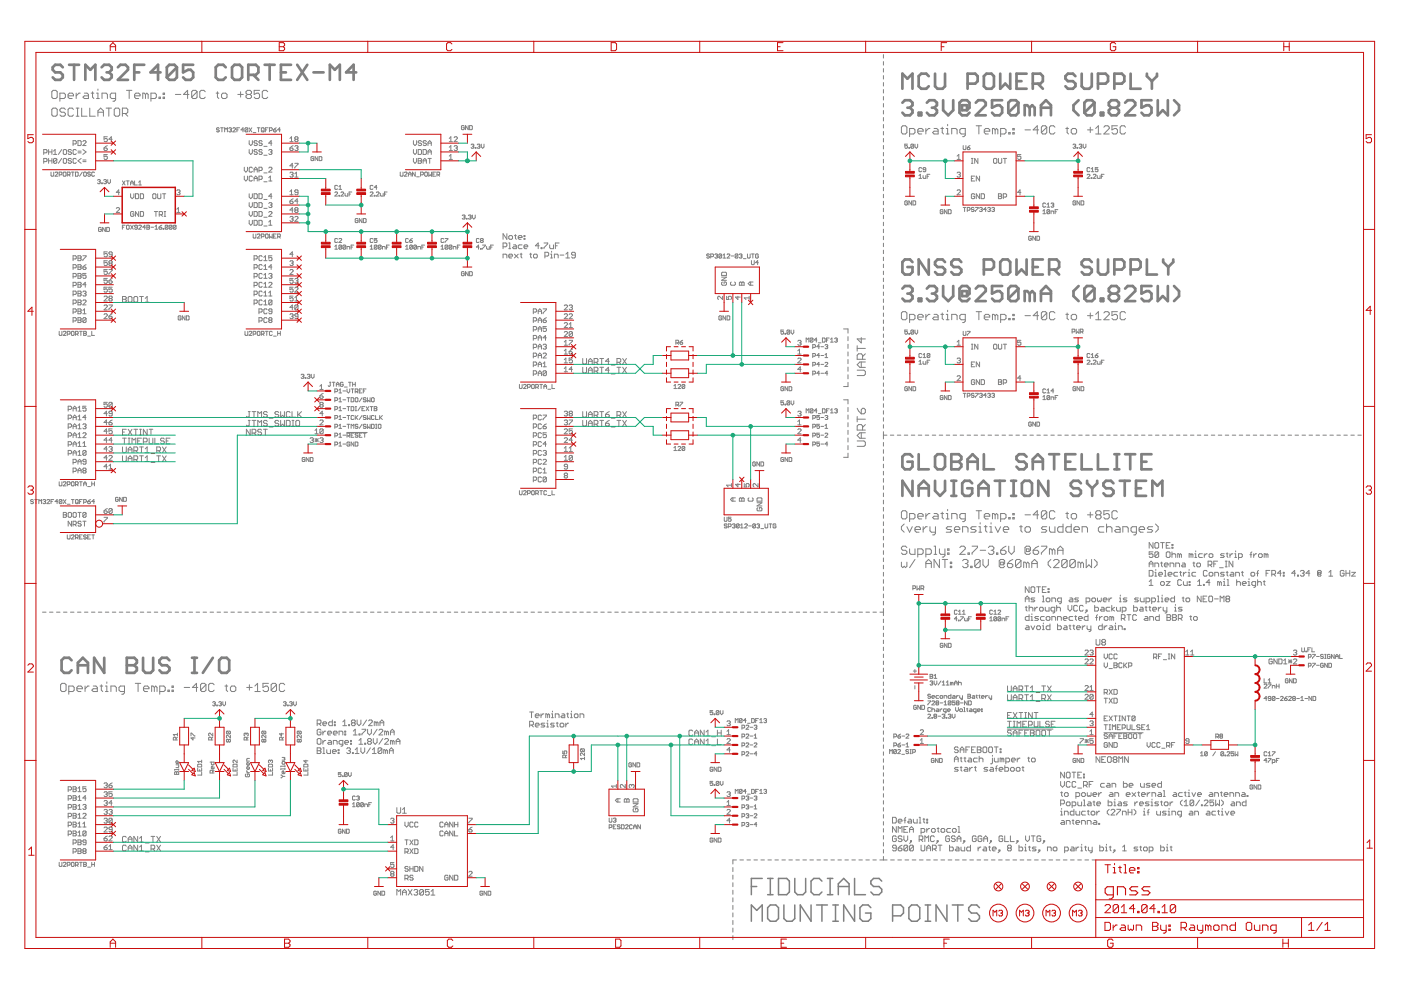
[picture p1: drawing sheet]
<svg xmlns="http://www.w3.org/2000/svg" width="297mm" height="210mm" viewBox="0 0 297 210" stroke-linecap="round" stroke-linejoin="round" font-family="sans-serif">
<g fill="none" stroke="#808080" stroke-width=".57">
<path d="M13.3 14.3l-.5-.6h-1.1l-.5 .6v.5l.5 .5h1.1l.5 .6v.5l-.5 .5h-1.1l-.5-.5M14.6 13.7h2.2M15.7 13.7v3.2M18.1 16.9v-3.2l1.1 1.1 1-1.1v3.2M21.5 14.3l.6-.6h1l.6 .6v.5l-.6 .5M22.6 15.3h.5M23.1 15.3l.6 .6v.5l-.6 .5h-1l-.6-.5M25 14.3l.5-.6h1.1l.5 .6v.5l-2.1 2.1h2.1M28.5 15.3h1M30.6 13.7h-2.1v3.2M34 15.3h-2.1l1.6-1.6v3.2M37.5 14.3l-.5-.6h-1.1l-.5 .6v2.1"/>
<path d="M37.5 14.3v2.1l-.5 .5h-1.1l-.5-.5M37.5 14.3l-2.1 2.1M41 13.7h-2.2v1.6l1.1-.5h.5l.6 .5v1.1l-.6 .5h-1l-.6-.5M47.9 14.3l-.6-.6h-1l-.6 .6v2.1l.6 .5h1l.6-.5M49.7 13.7h1.1l.5 .6v2.1l-.5 .5h-1.1l-.5-.5v-2.1zM52.6 15.9h1.7l.5-.6v-1l-.5-.6h-1.7v3.2M53.7 15.9l1.1 1M56.1 13.7h2.1M57.2 13.7v3.2M59.6 15.3h1M61.7 13.7h-2.1v3.2h2.1M63 13.7l2.2 3.2"/>
<path d="M65.2 13.7l-2.2 3.2M66.5 15.3h2.1M69.9 16.9v-3.2l1.1 1.1 1.1-1.1v3.2M75.5 15.3h-2.1l1.6-1.6v3.2M191.3 18.8v-3.2l1.1 1.1 1.1-1.1v3.2M196.9 16.2l-.5-.6h-1.1l-.5 .6v2.1l.5 .5h1.1l.5-.5M198.2 15.6v2.7l.6 .5h1l.6-.5v-2.7M205.1 17.7h1.7l.5-.5v-1l-.5-.6h-1.7v3.2M208.6 16.2l.5-.6h1.1l.5 .6v2.1l-.5 .5h-1.1l-.5-.5zM212.1 15.6v3.2l1-1.1 1.1 1.1v-3.2M215.5 17.2h1.1M217.7 15.6h-2.2v3.2h2.2"/>
<path d="M219 17.7h1.6l.5-.5v-1l-.5-.6h-1.6v3.2M220 17.7l1.1 1.1M228 16.2l-.5-.6h-1.1l-.5 .6v.5l.5 .5h1.1l.5 .5v.6l-.5 .5h-1.1l-.5-.5M229.3 15.6v2.7l.6 .5h1l.6-.5v-2.7M232.8 17.7h1.6l.5-.5v-1l-.5-.6h-1.6v3.2M236.3 17.7h1.5l.6-.5v-1l-.6-.6h-1.5v3.2M239.7 15.6v3.2h2.1M243.2 15.6v.6l1 1M244.2 17.2v1.6M245.3 15.6v.6l-1.1 1M191.3 21.8l.6-.5h1l.6 .5v.5l-.6 .5M192.4 22.8h.5"/>
<path d="M192.9 22.8l.6 .6v.5l-.6 .5h-1l-.6-.5M194.8 23.9h.5v.5h-.5zM196.5 21.8l.5-.5h1.1l.5 .5v.5l-.5 .5M197.6 22.8h.5M198.1 22.8l.5 .6v.5l-.5 .5h-1.1l-.5-.5M200 21.3v2.1l1 1 1.1-1v-2.1M204 22.3h1v1.1h-1zM205 23.4l.5-.6v-1l-.5-.5h-1l-.6 .5v2.1l.6 .5h1l.5-.5M206.9 21.8l.5-.5h1.1l.5 .5v.5l-2.1 2.1h2.1M212.5 21.3h-2.2v1.5l1.1-.5h.5l.6 .5v1.1l-.6 .5h-1l-.6-.5M215.9 21.8l-.5-.5h-1.1l-.5 .5v2.1M215.9 21.8v2.1l-.5 .5h-1.1l-.5-.5"/>
<path d="M215.9 21.8l-2.1 2.1M218.3 22.8l-.5-.5h-.5v2.1M218.3 22.8v1.6M218.3 22.8l.5-.5 .6 .5v1.6M220.7 22.8h2.1M220.7 24.4v-2.1l1.1-1 1 1v2.1M228.7 21.3l-1.1 1v1.1l1.1 1M232.1 21.8l-.6-.5h-1.1l-.5 .5v2.1M232.1 21.8v2.1l-.6 .5h-1.1l-.5-.5M232.1 21.8l-2.2 2.1M233.4 23.9h.5v.5h-.5zM235.6 22.8l-.5-.5v-.5l.5-.5h1.1l.5 .5v.5l-.5 .5"/>
<path d="M235.6 22.8h1.1M235.6 22.8l-.5 .6v.5l.5 .5h1.1l.5-.5v-.5l-.5-.6M238.5 21.8l.6-.5h1.1l.5 .5v.5l-2.2 2.1h2.2M244.1 21.3h-2.1v1.5l1.1-.5h.5l.5 .5v1.1l-.5 .5h-1.1l-.5-.5M245.5 21.3v3.1l1-1 1.1 1v-3.1M248.9 21.3l1.1 1v1.1l-1.1 1M193.5 55.6l-.6-.6h-1l-.6 .6v2.1l.6 .5h1l.6-.5v-1.1h-1.1M196.9 55v3.2l-2.1-3.2v3.2M200.4 55.6l-.6-.6h-1l-.6 .6v.5l.6 .5h1l.6 .5v.6l-.6 .5h-1l-.6-.5M203.8 55.6l-.5-.6h-1.1l-.5 .6v.5l.5 .5h1.1l.5 .5v.6l-.5 .5h-1.1l-.5-.5M208.6 57.1h1.6l.5-.5v-1l-.5-.6h-1.6v3.2M212.6 55h1.1l.5 .6v2.1l-.5 .5h-1.1l-.5-.5v-2.1z"/>
<path d="M215.5 55v3.2l1.1-1.1 1.1 1.1v-3.2M219 56.6h1M221.1 55h-2.1v3.2h2.1M222.4 57.1h1.6l.6-.5v-1l-.6-.6h-1.6v3.2M223.5 57.1l1.1 1.1M231.5 55.6l-.6-.6h-1l-.6 .6v.5l.6 .5h1l.6 .5v.6l-.6 .5h-1l-.6-.5M232.8 55v2.7l.5 .5h1.1l.5-.5v-2.7M236.3 57.1h1.5l.6-.5v-1l-.6-.6h-1.5v3.2M239.7 57.1h1.6l.5-.5v-1l-.5-.6h-1.6v3.2M243.2 55v3.2h2.1M246.6 55v.6l1.1 1M247.7 56.6v1.6"/>
<path d="M248.8 55v.6l-1.1 1M191.3 61.2l.6-.6h1l.6 .6v.5l-.6 .6M192.4 62.3h.5M192.9 62.3l.6 .5v.5l-.6 .5h-1l-.6-.5M194.8 63.3h.5v.5h-.5zM196.5 61.2l.5-.6h1.1l.5 .6v.5l-.5 .6M197.6 62.3h.5M198.1 62.3l.5 .5v.5l-.5 .5h-1.1l-.5-.5M200 60.6v2.2l1 1 1.1-1v-2.2M204 61.7h1v1.1h-1zM205 62.8l.5-.5v-1.1l-.5-.6h-1l-.6 .6v2.1l.6 .5h1l.5-.5M206.9 61.2l.5-.6h1.1l.5 .6v.5l-2.1 2.1h2.1"/>
<path d="M212.5 60.6h-2.2v1.7l1.1-.6h.5l.6 .6v1l-.6 .5h-1l-.6-.5M215.9 61.2l-.5-.6h-1.1l-.5 .6v2.1M215.9 61.2v2.1l-.5 .5h-1.1l-.5-.5M215.9 61.2l-2.1 2.1M218.3 62.3l-.5-.6h-.5v2.1M218.3 62.3v1.5M218.3 62.3l.5-.6 .6 .6v1.5M220.7 63.8v-2.1l1.1-1.1 1 1.1v2.1M220.7 62.3h2.1M228.7 60.6l-1.1 1.1v1.1l1.1 1M232.1 61.2l-.6-.6h-1.1l-.5 .6v2.1M232.1 61.2v2.1l-.6 .5h-1.1l-.5-.5"/>
<path d="M232.1 61.2l-2.2 2.1M233.4 63.3h.5v.5h-.5zM235.6 62.3l-.5 .5v.5l.5 .5h1.1l.5-.5v-.5l-.5-.5M235.6 62.3l-.5-.6v-.5l.5-.6h1.1l.5 .6v.5l-.5 .6M235.6 62.3h1.1M238.5 61.2l.6-.6h1.1l.5 .6v.5l-2.2 2.1h2.2M244.1 60.6h-2.1v1.7l1.1-.6h.5l.5 .6v1l-.5 .5h-1.1l-.5-.5M245.5 60.6v3.2l1-1 1.1 1v-3.2M248.9 60.6l1.1 1.1v1.1l-1.1 1M193.5 96.8l-.6-.5h-1l-.6 .5v2.2l.6 .5h1l.6-.5v-1.1h-1.1M194.8 96.3v3.2h2.1M198.8 96.3h1l.6 .5v2.2l-.6 .5h-1l-.6-.5v-2.2z"/>
<path d="M201.7 96.3h1.6l.5 .5v.6l-.5 .5 .5 .5v.6l-.5 .5h-1.6zM201.7 97.9h1.6M205.1 99.5v-2.1l1.1-1.1 1.1 1.1v2.1M205.1 97.9h2.2M208.6 96.3v3.2h2.1M217.7 96.8l-.6-.5h-1.1l-.5 .5v.6l.5 .5h1.1l.6 .5v.6l-.6 .5h-1.1l-.5-.5M219 99.5v-2.1l1-1.1 1.1 1.1v2.1M219 97.9h2.1M222.4 96.3h2.2M223.5 96.3v3.2M225.9 97.9h1M228 96.3h-2.1v3.2h2.1"/>
<path d="M229.3 96.3v3.2h2.2M232.8 96.3v3.2h2.1M236.3 96.3h1M236.3 99.5h1M236.8 96.3v3.2M238.5 96.3h2.2M239.6 96.3v3.2M242 97.9h1.1M244.1 96.3h-2.1v3.2h2.1M193.5 101.9v3.2l-2.2-3.2v3.2M194.8 105.1v-2.1l1.1-1.1 1 1.1v2.1M194.8 103.5h2.1"/>
<path d="M198.2 101.9v2.2l1.1 1 1.1-1v-2.2M201.7 105.1h1.1M201.7 101.9h1.1M202.2 101.9v3.2M206.1 102.5l-.5-.6h-1.1l-.5 .6v2.1l.5 .5h1.1l.5-.5v-1.1h-1M207.5 103.5h2.1M207.5 105.1v-2.1l1-1.1 1.1 1.1v2.1M210.9 101.9h2.1M212 101.9v3.2M214.4 105.1h1M214.4 101.9h1M214.9 101.9v3.2"/>
<path d="M216.7 102.5l.5-.6h1.1l.5 .6v2.1l-.5 .5h-1.1l-.5-.5zM222.2 101.9v3.2l-2.1-3.2v3.2M229.2 102.5l-.6-.6h-1l-.6 .6v.5l.6 .5h1l.6 .6v.5l-.6 .5h-1l-.6-.5M230.5 101.9v.6l1.1 1M231.6 103.5v1.6M232.6 101.9v.6l-1 1M236.1 102.5l-.6-.6h-1l-.5 .6v.5l.5 .5h1l.6 .6v.5l-.6 .5h-1l-.5-.5M237.4 101.9h2.1M238.5 101.9v3.2M240.9 103.5h1M243 101.9h-2.1v3.2h2.1M244.3 105.1v-3.2l1.1 1.1 1-1.1v3.2"/>
<path d="M15.2 140l-.6-.5h-1l-.5 .5v2.1l.5 .6h1l.6-.6M22.1 139.5v3.2l-2.1-3.2v3.2M26.9 139.5h1.6l.5 .5v.5l-.5 .6 .5 .5v.5l-.5 .6h-1.6zM30.3 139.5v2.6l.6 .6h1l.6-.6v-2.6M35.9 140l-.5-.5h-1.1l-.5 .5v.5l.5 .6h1.1l.5 .5v.5l-.5 .6h-1.1l-.5-.6M40.7 139.5h1.1M41.2 139.5v3.2M45.1 139.5l-2.1 3.2M47 139.5h1.1l.5 .5v2.1l-.5 .6h-1.1l-.5-.6v-2.1zM16.5 142.7v-2.2l1.1-1 1 1v2.2M16.5 141.1h2.1M26.9 141.1h1.6"/>
<path d="M40.7 142.7h1.1"/>
</g>
<g fill="none" stroke="#808080" stroke-width=".21">
<path d="M11.3 19.2h.5l.3 .3v1.1l-.3 .3h-.5l-.3-.3v-1.1zM16.2 19.7v1.2M17 19.7h-.3l-.5 .6M17.9 19.7h.6l.3 .3v.9h-.9l-.3-.3 .3-.3h.9M19.3 19.7h.6M19.6 19.5v1.1l.3 .3M20.5 19.7h.3v1.2M20.8 18.9v.3M26.8 19.2h1.2M27.4 19.2v1.7M34.6 19.7h.3v.3h-.3zM41.8 19.5l-.3-.3h-.6l-.3 .3v1.1"/>
<path d="M41.8 19.5v1.1l-.3 .3h-.6l-.3-.3M41.8 19.5l-1.2 1.1M43.5 19.5l-.3-.3h-.5l-.3 .3v1.1l.3 .3h.5l.3-.3M45.8 19.7h.6M46.1 19.5v1.1l.3 .3M51 19.5v1.1M55 19.2h-1.1v.8l.6-.3h.3l.2 .3v.6l-.2 .3h-.6l-.3-.3M56.8 19.5l-.3-.3h-.6l-.3 .3v1.1l.3 .3h.6l.3-.3M187.3 11.6v.7M187.3 13.1v.7M187.3 14.5v.8M187.3 16v.8"/>
<path d="M187.3 17.5v.7M187.3 19v.7M9.3 32.4h.5l.2-.2v-.3l-.2-.2h-.5v1M9.3 34.3h.5l.2-.2v-.3l-.2-.2h-.5v1M10.3 34.1h.7M10.3 32.2h.7M10.3 31.7v1M10.3 33.6v1M10.8 36.5v.7l.2 .2 .4-.2v-.7M11 31.7v1M11 33.6v1M11.3 22.9h.5l.3 .3v1.2l-.3 .2h-.5l-.3-.2v-1.2z"/>
<path d="M11.3 32l.4-.3v1M11.3 32.7h.7M11.7 36.6l.1-.1 .5 .1-.6 .8h.6M12 33.8v.6l-.1 .2h-.4l-.2-.2M12 33.8l-.5-.2-.2 .2v.6M12 33.8l-.7 .6M12.6 37.1h.4l.1-.5-.5-.1v.9M12.7 20.9h.9l.3-.3v-.6l-.3-.3h-.9v1.8M13.1 33.6l-.7 1M13.1 31.7l-.7 1M13.4 36.6l.1-.1 .5 .1v.6l-.2 .2-.4-.2zM13.4 31.9l.2-.2 .5 .2v.7l-.2 .1h-.3l-.2-.1z"/>
<path d="M13.4 33.8l.2-.2 .5 .2v.6l-.2 .2h-.3l-.2-.2zM13.9 23.2l-.3-.3h-.6l-.3 .3v.3l.3 .3h.6l.3 .3v.3l-.3 .2h-.6l-.3-.2M14.3 37.1h.4l.2-.5-.6-.1v.9M14.4 20.3h1.2v-.3l-.3-.3h-.6l-.3 .3v.6l.3 .3h.6M14.6 37.1l.3 .3M15.1 36.5h.6M15.2 33.8l-.2-.2h-.4l-.1 .2 .1 .3 .6 .2-.2 .3h-.4l-.1-.2M15.2 31.9l-.6-.2-.1 .3 .1 .2h.4l.2 .4-.2 .1h-.4l-.1-.1M15.4 36.5v.9M15.5 30.5h.5l.2-.1-.2-.6h-.5v1.1M15.6 23.2l-.3-.3h-.6l-.3 .3v1.2l.3 .2h.6l.3-.2M16 36.5l.6 .1v.6l-.2 .2h-.4z"/>
<path d="M16.2 22.9h.5M16.2 24.6h.5M16.2 31.9l-.2-.2h-.3l-.2 .2v.7l.2 .1h.3l.2-.1M16.2 33.8l-.2-.2h-.3l-.2 .2v.6l.2 .2h.3l.2-.2M16.4 22.9v1.7M16.5 29.8h.5l.2 .2v.7l-.2 .2h-.5zM16.5 32.4h.7M16.5 32h.7M17.2 33.6l-.7 .5 .7 .5M17.3 22.9v1.7h1.2M17.4 36.5l-.5 .9M17.6 30l.1-.2h.4l.1 .2-.6 .9h.6"/>
<path d="M17.6 34.3h.6M17.6 33.9h.6M17.6 31.7l.6 .5-.6 .5M17.7 36.6l.2-.1 .4 .1v.6l-.1 .2-.5-.2zM19 22.9v1.7h1.2M19.2 36.6l-.2-.1-.4 .1 .1 .3 .5 .2-.2 .3-.4-.2M20 36.6l-.1-.1-.4 .1v.6l.1 .2 .4-.2M20.5 20.9h.6M20.7 38.2l.4-.1 .2 .1-.2 .3M20.8 24.6v-1.1l.5-.6 .6 .6v1.1M20.8 23.8h1.1M21 38.5h.1"/>
<path d="M21.1 38.5l.2 .2-.2 .2-.4-.1M21.5 38.8l.2 .1zM21.6 20.9v-1.2h.9l.3 .3v.9M22 38.2l.4-.1 .2 .1-.2 .3M22.1 31.4h.5l.2 .3-.6 .2-.1-.2zM22.3 38.5h.1M22.4 38.5l.2 .2-.2 .2-.4-.1M22.5 22.9h1.1M22.8 29h-.7v.5l.3-.1 .4 .1v.4l-.2 .1h-.4l-.1-.1M22.8 32.8h-.7v.5l.3-.2 .4 .2v.3l-.2 .2h-.4l-.1-.2M22.8 30.9l-.7 .5M22.8 38.1v.6l.3 .2 .3-.2v-.6"/>
<path d="M23.1 22.9v1.7M23.8 29.5h-.7l.5-.5v1M24.2 23.2l.3-.3h.6l.3 .3v1.2l-.3 .2h-.6l-.3-.2zM24.5 20.9h-.9l-.2-.3v-.6l.2-.3h.9v1.5l-.3 .3h-.3M26 24.1h.8l.3-.3v-.6l-.3-.3h-.8v1.7M26 38.4l.5 .8M26.5 24.1l.6 .5M26.5 38.4l-.5 .8M26.8 38.4h.6M27.1 38.4v.8M27.7 38.8h.6M27.7 39.2v-.5l.3-.3 .3 .3v.5"/>
<path d="M28.5 20.3h1.2v-.3l-.3-.3h-.6l-.3 .3v.6l.3 .3h.6M28.5 38.4v.8h.6M29.4 38.7l.3-.3v.8M29.4 39.2h.6M30.8 20l-.2-.3h-.3v1.2M30.8 20v.9M30.8 20l.3-.3 .3 .3v.9M32 20.9h.9l.2-.3v-.6l-.2-.3h-.9v1.8M33.7 20.6h.3v.3h-.3zM34.6 20.6h.3v.3h-.3zM37.2 20h1.1M40.1 20h-1.2l.9-.8v1.7"/>
<path d="M46.5 27.2l-.4-.1-.2 .3 .4 .1 .2 .3-.2 .2-.4-.2M46.8 27.1h.5M47 20l.3-.3h.5l.3 .3v.6l-.3 .3h-.5l-.3-.3zM47.1 27.1v.9M47.6 28v-.9l.3 .3 .3-.3v.9M48.5 27.2l.4-.1 .2 .1-.2 .3M48.8 27.5h.1M48.9 27.5l.2 .2-.2 .3-.4-.2M49.4 27.2l.1-.1 .4 .1-.5 .8h.5M50.2 27.5h.3M50.4 20h1.2M50.8 27.1h-.6v.9"/>
<path d="M51.7 27.5h-.6l.4-.4v.9M51.8 35.5v.7l.3 .3 .4-.3v-.7M51.8 37.3v.7l.3 .4 .4-.4v-.7M52.5 20l-.3-.3v-.2l.3-.3h.5l.3 .3v.2l-.3 .3M52.5 20l-.3 .3v.3l.3 .3h.5l.3-.3v-.3l-.3-.3M52.5 20h.5M52.5 27.2v.6l-.1 .2-.5-.2M52.5 27.2l-.4-.1-.2 .1v.6M52.5 27.2l-.6 .6M52.8 27.1l.6 .9M52.8 29.8v.7l.4 .4 .3-.4v-.7M52.8 31.7v.7l.4 .3 .3-.3v-.7"/>
<path d="M53.4 27.1l-.6 .9M53.5 35.6l-.2-.1h-.3l-.2 .1v.7l.2 .2h.3l.2-.2M53.5 37.5l-.2-.2h-.3l-.2 .2v.7l.2 .2h.3l.2-.2M53.7 28.1h.6M53.9 38.4v-.7l.3-.4 .3 .4v.7M53.9 37.8h.6M53.9 36.5v-.7l.3-.3 .3 .3v.7M53.9 36h.6M54.5 30l-.1-.2h-.4l-.1 .4 .1 .2h.4l.1 .3-.1 .2h-.4l-.1-.2M54.5 27.1h.6M54.5 31.9l-.1-.2h-.4l-.1 .2 .1 .3h.4l.1 .4-.1 .1h-.4l-.1-.1M54.8 27.1v.9"/>
<path d="M54.9 36.2h.5l.2-.2-.2-.5h-.5v1M54.9 38h.5l.2-.2v-.3l-.2-.2h-.5v1.1M55.5 27.1l.5 .1v.6l-.2 .2-.4-.2zM55.6 30l-.2-.2h-.3l-.2 .4 .2 .2h.3l.2 .3-.2 .2h-.3l-.2-.2M55.6 31.9l-.2-.2h-.3l-.2 .2 .2 .3h.3l.2 .4-.2 .1h-.3l-.2-.1M55.7 27.7l.3 .3M55.9 31h.7M55.9 38.5h.7M55.9 36.7h.7M55.9 32.9h.7M56.3 27.5h.3M56.9 27.1h-.6v.9"/>
<path d="M57 31.9l.1-.2h.4l.2 .2-.2 .3M57 35.6l.1-.1h.4l.2 .1-.7 .9h.7M57 37.7l.3-.4v1.1M57 38.4h.7M57.1 27.7h.5l.1-.5-.1-.1h-.5v.9M57.3 32.2h.2M57.5 32.2l.2 .2-.2 .3h-.4l-.1-.1M57.7 30.4h-.7l.5-.6v1.1M58 27.5h.4l.2 .3-.5 .2zM58.6 27.1l-.6 .4M59.4 27.5h-.5l.4-.4v.9M61.5 31.4h.5l.1 .3-.1 .2h-.4l-.1-.2z"/>
<path d="M61.5 36.7l.1-.2h.4l.1 .2-.1 .3M61.5 29.4l.3-.4v1M61.5 30h.6M61.8 37h.2M62 37l.1 .2-.1 .3h-.4l-.1-.1M62.1 35.2h-.6l.5-.6v1.1M62.1 30.9l-.6 .5M62.5 31.1l.2-.2h.3l.2 .2-.2 .3M62.5 34.6h.7l-.7 1.1M62.5 36.9l.3-.4v1M62.5 37.5h.7M62.7 29.5l-.2-.1 .2-.4h.3l.2 .2-.2 .3"/>
<path d="M62.7 29.5l-.2 .2 .2 .3h.3l.2-.1-.2-.4M62.7 29.5h.3M62.8 31.4h.2M63 31.4l.2 .2-.2 .3h-.3l-.2-.2M66.5 33.3l-.1-.1-.5 .1v.6l.2 .2 .4-.2v-.3h-.3M67.4 33.2v.9l-.6-.9v.9M67.7 33.2l.5 .1v.6l-.1 .2h-.4zM71.6 39.4l-.2-.1-.4 .1v.6l.1 .2 .5-.2M71.9 39.6l.2-.3v.9M79.1 39.4l-.2-.1-.4 .1v.6l.1 .2 .5-.2M79.9 39.7h-.5l.4-.4v.9M84.9 36.5v.7l.1 .2 .4-.2v-.7"/>
<path d="M85.7 36.6l.2-.1 .4 .1-.6 .8h.6M86.6 36.9h.6M86.6 37.4v-.6l.3-.3 .3 .3v.6M87.7 31.7v.7l.3 .3 .3-.3v-.7M87.7 29.8v.7l.3 .4 .3-.4v-.7M87.7 33.6v.7l.3 .3 .3-.3v-.7M88 36.5v.9l-.5-.9v.9M88.3 37.5h.6M88.7 33.6h.5l.2 .2-.2 .3 .2 .3-.2 .2h-.5zM88.7 31.7h.5l.2 .2v.7l-.2 .1h-.5zM88.7 34.1h.5M89.2 37.1h.4l.2-.5-.6-.1v.9"/>
<path d="M89.4 30l-.2-.2h-.3l-.2 .4 .5 .2 .2 .3-.2 .2-.5-.2M89.7 31.7h.5l.2 .2v.7l-.2 .1h-.5zM89.7 34.1h.7M89.7 34.6v-.7l.4-.3 .3 .3v.7M90 36.6l.2-.1 .4 .1-.1 .8-.5-.2zM90.4 30l-.2-.2h-.3l-.2 .4 .5 .2 .2 .3-.2 .2-.5-.2M90.7 32.2h.7M90.7 30.4h.7M90.7 33.6h.7M90.7 30.9v-.7l.4-.4 .3 .4v.7M90.7 32.7v-.7l.4-.3 .3 .3v.7M90.9 36.5v.9l.3-.3 .3 .3v-.9"/>
<path d="M91.1 33.6v1M91.8 36.9h.3M92.4 36.5h-.6v.9h.6M92.6 37.1h.5l.1-.5-.6-.1v.9M92.9 37.1l.3 .3M95.2 31.9h.7M95.2 30h.7M95.2 33.8h.7M95.2 33.1l.4-.3v1M95.2 29.4l.4-.4v1M95.2 31.2l.4-.3v1M96.3 29.2l.2-.2h.3l.2 .2-.7 .8h.7"/>
<path d="M96.3 31.1l.2-.2h.3l.2 .2-.2 .3M96.6 31.4h.2M96.8 31.4l.2 .2-.2 .3h-.3l-.2-.2M98.4 26.8l-.1-.2-.5 .2v.5l.2 .2 .4-.2v-.2h-.3M99.3 26.6v.9l-.6-.9v.9M99.6 26.6h.4l.1 .2v.5l-.1 .2h-.4zM99.9 30.7l.4-.1 .2 .1-.2 .3M100.2 31h.1M100.3 31l.2 .2-.2 .2-.4-.1M100.8 31.3l.1 .1zM101.2 30.7l.4-.1 .1 .1-.1 .3M101.5 31h.1"/>
<path d="M101.6 31l.1 .2-.1 .2-.4-.1M102 30.6v.6l.3 .2 .3-.2v-.6M187.3 20.5v.7M187.3 21.9v.8M187.3 23.4v.8M187.3 24.9v.8M187.3 26.4v.7M187.3 27.9v.7M187.3 29.4v.7M187.3 30.8v.8M187.3 32.3v.8M187.3 33.8v.7"/>
<path d="M187.3 35.3v.7M187.3 36.7v.8M187.3 38.2v.8M187.3 39.7v.7M191.4 26.7h.6l.3 .3v1.1l-.3 .3h-.6l-.3-.3v-1.1zM192.4 30.6h-.6v.4l.3-.1 .3 .1-.1 .4-.5-.1M192.7 31.3l.1 .1zM192.8 28.4h.9l.3-.3v-.6l-.3-.3h-.9v1.8M193.7 30.7l-.4-.1-.2 .1v.6M193.7 30.7v.6l-.1 .1-.5-.1M193.7 30.7l-.6 .6M194 30.6v.6l.3 .2 .3-.2v-.6"/>
<path d="M194.6 27.8h1.1v-.3l-.3-.3h-.5l-.3 .3v.6l.3 .3h.5M194.8 37.2l.3-.2v.8M194.8 37.8h.6M195.4 35.7l-.1-.2-.5 .2v.6l.2 .1 .4-.1M195.7 37.2v.5l.2 .1h.4v-.6M196.3 36h-.4l-.2-.2 .2-.3 .4 .2v.6l-.2 .1-.4-.1M196.3 27.2v1.2M196.6 37.4h.2M197.1 37h-.5v.8M197.2 27.2h-.3l-.6 .6M198 27.2h.6l.3 .3v.9h-.9l-.3-.3 .3-.3h.9M199.5 27.2h.5"/>
<path d="M199.8 27v1.1l.2 .3M200.6 28.4h.6M200.6 27.2h.3v1.2M200.9 26.4v.3M201.8 28.4v-1.2h.8l.3 .3v.9M202.9 36.7l.2-.2h.4l.1 .2-.1 .3M202.9 33.8h.7M202.9 33.1l.4-.3v1M203.3 37h.2M203.5 37l.1 .2-.1 .3h-.4l-.2-.1M204.2 30.9v.7l.2 .1 .4-.1v-.7M204.7 28.4h-.9l-.3-.3v-.6l.3-.3h.9v1.5l-.3 .3h-.3"/>
<path d="M205.1 31.3h.4l.2 .3-.5 .1zM205.7 30.9l-.6 .4M206 37.8h.3M206 34.6h.3M206 33.6h.3M206.1 33.6v1M206.7 37.3h-.7v1.1h.7M207 26.7h1.1M207.3 33.6v1l-.6-1v1M207.5 26.7v1.7M207.7 37.3v1.1l-.7-1.1v1.1M208.7 27.8h1.1v-.3l-.3-.3h-.5l-.3 .3v.6l.3 .3h.5"/>
<path d="M210.8 33.6l.5 .2v.6l-.1 .2h-.4l-.1-.2v-.6zM211 27.5l-.3-.3h-.3v1.2M211 27.5v.9M211 27.5l.3-.3 .3 .3v.9M211.7 33.6v.8l.2 .2h.3l.2-.2v-.8M212.2 28.4h.8l.3-.3v-.6l-.3-.3h-.8v1.8M212.7 33.6h.7M213.1 33.6v1M213.9 28.1h.3v.3h-.3zM214.7 28.1h.3v.3h-.3zM214.7 27.2h.3v.3h-.3zM216.5 32.8h-.7v.5l.3-.2 .4 .2v.3l-.2 .2h-.4l-.1-.2"/>
<path d="M217.3 27.5h1.2M220.2 27.5h-1.1l.8-.8v1.7M221.9 27l-.2-.3h-.6l-.3 .3v1.1M221.9 27v1.1l-.2 .3h-.6l-.3-.3M221.9 27l-1.1 1.1M223.7 27l-.3-.3h-.6l-.3 .3v1.1l.3 .3h.6l.3-.3M226 27.2h.5M226.3 27v1.1l.2 .3M227.1 27.5l.3-.3h.6l.3 .3v.6l-.3 .3h-.6l-.3-.3zM227.5 30.7l.4-.1 .2 .1-.2 .3M227.8 31h.1M227.9 31l.2 .2-.2 .2-.4-.1"/>
<path d="M228.3 31.3l.2 .1zM228.8 30.7l.4-.1 .2 .1-.2 .3M229.1 31h.1M229.2 31l.2 .2-.2 .2-.4-.1M229.7 30.6v.6l.2 .2 .3-.2v-.6M230.5 37.1l.1-.1 .5 .1-.6 .7h.6M230.6 27.5h1.1M231.1 35.7l-.2-.2-.4 .2v.6l.1 .1 .5-.1M231.2 27v1.1M231.4 37.7l.1 .1zM231.4 36.4h.5M231.4 35.8l.2-.3v.9"/>
<path d="M231.8 37.1l.1-.1 .5 .1-.6 .7h.6M232.3 28.4h1.1M232.3 27.2l.6-.5v1.7M232.6 37.2v.5l.2 .1h.4v-.6M232.8 35.5h-.6v.5l.3-.2 .3 .2-.2 .4-.4-.1M233.5 37.4h.3M234 27l.3-.3h.6l.3 .3v.2l-1.2 1.2h1.2M234.1 37h-.6v.8M236.9 26.7h-1.1v.8l.8-.3 .3 .3v.6l-.3 .3h-.5l-.3-.3M238.6 27l-.2-.3h-.6l-.3 .3v1.1l.3 .3h.6l.2-.3M15.5 54.9h.5l.2-.2v-.3l-.2-.2h-.5v1.1M15.5 56.8h.5l.2-.2v-.3l-.2-.2h-.5v1"/>
<path d="M15.5 58.7h.5l.2-.2v-.4l-.2-.1h-.5v1M16.5 54.2h.5l.2 .2-.2 .3 .2 .4-.2 .2h-.5zM16.5 56.1h.5l.2 .2-.2 .3 .2 .4-.2 .1h-.5zM16.5 58h.5l.2 .1-.2 .4 .2 .3-.2 .2h-.5zM16.5 59.9h.5l.2 .1-.2 .4 .2 .3-.2 .2h-.5zM16.5 58.5h.5M16.5 56.6h.5M16.5 54.7h.5M17.6 54.2h.6l-.6 1.1M17.6 56.6h.5l.1 .4-.1 .1h-.4l-.1-.1zM18.2 58h-.6v.5l.3-.2 .3 .2v.3l-.1 .2h-.4l-.1-.2M18.2 56.1l-.6 .5"/>
<path d="M21.5 48.4l-.2-.2-.4 .2v.5l.4 .2 .2-.5h-.3M22.3 48.2v.9l-.5-.9v.9M22.6 48.2h.5l.1 .2v.5l-.1 .2h-.5zM22.8 53.4h-.7v.5l.3-.2 .4 .2v.4l-.2 .1h-.4l-.1-.1M22.8 55.3h-.7v.5l.3-.2 .4 .2v.3l-.2 .2h-.4l-.1-.2M22.8 57.1h-.7v.6l.3-.2 .4 .2v.3l-.2 .2h-.4l-.1-.2M22.8 59h-.7v.5l.3-.1 .4 .1v.4l-.2 .2h-.4l-.1-.2M23.1 57.1h.7l-.7 1.1M23.1 59.5h.5l.2 .4-.2 .2h-.3zM23.3 55.8l-.2-.2 .2-.3 .5 .2-.2 .3M23.3 55.8l-.2 .2 .2 .3 .5-.2-.2-.3M23.3 55.8h.3"/>
<path d="M23.8 53.9h-.5l-.2-.2 .2-.3 .5 .2v.7l-.2 .1h-.3l-.2-.1M23.8 59l-.7 .5M24.7 44.2l.1-.2 .6 .2v.2l-.7 .6h.7M25.4 40.8h-.7l.5-.5v1M26 48.2h.2M26.5 47.8h-.5v.8M26.8 47.9l.2-.1 .4 .1v.6l-.2 .1-.4-.1zM27.7 41.1v.7l.3 .3 .4-.3v-.7M27.7 47.8l.6 .8M28.3 47.8l-.6 .8M28.4 45l-.2-.1h-.3l-.2 .1v.7l.2 .2 .5-.2v-.3h-.4M28.7 41.1h.5l.2 .2v.7l-.2 .1h-.5z"/>
<path d="M29.1 48.2h-.4l-.2-.2 .2-.2 .4 .1v.6l-.1 .1-.5-.1M29.4 47.9l.1-.1 .5 .1-.6 .7h.6M29.4 44.9v1l-.7-1v1M29.8 41.1h.5l.1 .2v.7l-.1 .1h-.5zM29.8 44.9h.5l.1 .1v.7l-.1 .2h-.5zM30.8 48.2h-.5l.4-.4v.8M31.1 47.8l.6 .1-.1 .3 .1 .3-.1 .1h-.5zM31.1 48.2h.5M32 48.2h.6M32.4 41.3l.2-.2h.3l.2 .2v.7l-.2 .1h-.3l-.2-.1zM32.7 44.9h.7M32.9 48l.2-.2v.8"/>
<path d="M32.9 48.6h.5M33.1 44.9v1M33.4 41.1v.9l.2 .1h.3l.2-.1v-.9M33.7 48.2h.5l.1 .3-.4 .1zM33.8 45.5h.5l.2-.1v-.4l-.2-.1h-.5v1M34.1 45.5l.4 .4M34.3 47.8l-.6 .4M34.5 41.1h.6M34.6 48.5l.1 .1zM34.8 44.9h.3M34.8 45.9h.3M34.8 41.1v1"/>
<path d="M35 44.9v1M35.6 47.9l-.1-.1-.5 .1v.6M35.6 47.9v.6l-.1 .1-.5-.1M35.6 47.9l-.6 .6M36.5 47.9l-.2-.1-.4 .1v.6M36.5 47.9v.6l-.2 .1-.4-.1M36.5 47.9l-.6 .6M37.3 47.9l-.1-.1-.5 .1v.6M37.3 47.9v.6l-.1 .1-.5-.1M37.3 47.9l-.6 .6M37.5 44.4l.3-.4v1M37.5 45h.7"/>
<path d="M37.5 40.4l.2-.1h.3l.2 .1-.2 .4M37.8 40.8h.2M38 40.8l.2 .2-.2 .3h-.3l-.2-.2M52.8 41.1v.7l.4 .3 .3-.3v-.7M52.8 43v.7l.4 .3 .3-.3v-.7M52.8 44.9v.6l.4 .4 .3-.4v-.6M52.8 46.7v.7l.4 .4 .3-.4v-.7M53.7 49.6v.7l.1 .2 .5-.2v-.7M53.9 46.7h.5l.1 .2v.7l-.1 .2h-.5zM53.9 43h.5l.1 .1v.7l-.1 .2h-.5zM53.9 44.9h.5l.1 .1v.7l-.1 .2h-.5zM53.9 58.7h.5l.1-.2v-.4l-.1-.1h-.5v1"/>
<path d="M53.9 56.8h.5l.1-.2v-.3l-.1-.2h-.5v1M53.9 54.9h.5l.1-.2v-.3l-.1-.2h-.5v1.1M53.9 41.1h.5l.1 .2v.7l-.1 .1h-.5zM54.5 49.8l.2-.2 .4 .2-.6 .7h.6M54.9 41.1h.5l.2 .2v.7l-.2 .1h-.5zM54.9 43h.5l.2 .1v.7l-.2 .2h-.5zM54.9 44.9h.5l.2 .1v.7l-.2 .2h-.5zM54.9 46.7h.5l.2 .2v.7l-.2 .2h-.5zM55.4 50.2l.6-.1-.2-.5h-.4v.9M55.6 58.1l-.2-.1h-.3l-.2 .1v.7l.2 .2h.3l.2-.2M55.6 56.3l-.2-.2h-.3l-.2 .2v.7l.2 .1h.3l.2-.1M55.6 54.4l-.2-.2h-.3l-.2 .2v.7l.2 .2h.3l.2-.2"/>
<path d="M55.9 58.3l.4-.3v1M55.9 56.5l.4-.4v1M55.9 54.6l.4-.4v1.1M55.9 59h.7M55.9 57.1h.7M55.9 55.3h.7M55.9 47.9h.7M55.9 46.1h.7M55.9 44.2h.7M55.9 42.3h.7M56.4 49.6l.5 .2v.5l-.2 .2-.4-.2zM57 47.8h.7"/>
<path d="M57 43.1l.1-.1h.4l.2 .1-.2 .4M57 45l.1-.1h.4l.2 .1-.7 .9h.7M57 58.1l.1-.1h.4l.2 .1-.2 .4M57 47.1l.3-.4v1.1M57.1 49.6v.9l.3-.3 .3 .3v-.9M57.3 43.5h.2M57.3 58.5h.2M57.5 43.5l.2 .2-.2 .3h-.4l-.1-.2M57.5 58.5l.2 .2-.2 .3h-.4l-.1-.2M57.7 41.6h-.7l.5-.5v1M57.7 56.6h-.7l.5-.5v1M57.7 54.2h-.7v.5l.3-.1 .4 .1v.4l-.2 .2h-.4l-.1-.2"/>
<path d="M58 50.1h.3M58.6 49.6h-.6v.9h.6M58.9 50.2l.5-.1-.1-.5h-.4v.9M59.2 50.2l.2 .3M61.5 57.3l.1-.2h.4l.1 .2-.6 .9h.6M61.5 55.5l.1-.2h.4l.1 .2-.1 .3M61.5 42.7h.5l.1 .3-.1 .2h-.4l-.1-.2zM61.5 46.1l.1-.2h.4l.1 .2-.1 .3M61.5 40.6l.3-.3v1M61.5 41.3h.6M61.8 46.4h.2M61.8 55.8h.2"/>
<path d="M62 46.4l.1 .2-.1 .3h-.4l-.1-.1M62 55.8l.1 .2-.1 .3h-.4l-.1-.2M62.1 59h-.6v.5l.3-.1 .3 .1-.1 .6h-.4l-.1-.2M62.1 53.9h-.6l.5-.5v1M62.1 44.5h-.6l.5-.5v1M62.1 42.1l-.6 .6M62.5 59.2l.2-.2h.3l.2 .2-.2 .3M62.5 46.1l.2-.2h.3l.2 .2v.1l-.7 .7h.7M62.7 44.5l-.2 .2 .2 .3h.3l.2-.1-.2-.4M62.7 44.5l-.2-.1 .2-.4h.3l.2 .2-.2 .3M62.7 44.5h.3M62.8 59.5h.2"/>
<path d="M63 59.5l.2 .2-.2 .4h-.3l-.2-.2M63.2 42.7h-.7l.5-.6v1.1M63.2 40.8h-.5l-.2-.2 .2-.3h.3l.2 .1v.7l-.2 .2h-.3l-.2-.2M71 52.3l.3-.3v.8M71 40.9l.1-.2 .5 .2-.6 .7h.6M71 52.8h.6M71.6 50.7l-.2-.1-.4 .1v.6l.1 .1 .5-.1M71.9 41.4l.1 .2zM71.9 50.7l.1-.1 .4 .1-.5 .7h.5M71.9 40.2h.5M72.3 40.9l.1-.2 .5 .2-.6 .7h.6M72.4 52.1l-.4-.1-.1 .7"/>
<path d="M72.4 52.1v.6l-.1 .1-.4-.1M72.4 52.1l-.5 .6M73.2 41v.4l.1 .2h.4v-.6M73.3 52.1v.6l-.1 .1-.5-.1M73.3 52.1l-.4-.1-.2 .1v.6M73.3 52.1l-.6 .6M73.6 52.8v-.5l.5 .1v.4M74 41.1h.3M74.4 52.4h.3M74.6 40.7h-.6v.9M75 52h-.6v.8M75.9 46.5l-.1-.2-.5 .2v.6l.2 .1 .4-.1v-.3h-.3"/>
<path d="M76.8 46.3v.9l-.6-.9v.9M77 46.3h.5l.1 .2v.6l-.1 .1h-.5zM78.5 52.3l.3-.3v.8M78.5 40.9l.1-.2 .5 .2-.6 .7h.6M78.5 52.8h.6M79.1 50.7l-.2-.1-.4 .1v.6l.1 .1 .5-.1M79.4 41.4l.1 .2zM79.8 40.9l.1-.2 .5 .2-.6 .7h.6M79.9 50.6h-.5v.4l.3-.2 .2 .2-.1 .4-.4-.1M79.9 52.1l-.4-.1-.1 .1v.6M79.9 52.1l-.1 .7-.4-.1M79.9 52.1l-.5 .6"/>
<path d="M80.6 41v.4l.2 .2h.4v-.6M80.8 52.1l-.4-.1-.2 .1v.6M80.8 52.1v.6l-.2 .1-.4-.1M80.8 52.1l-.6 .6M81.1 52.8v-.5l.6 .1v.4M81.5 41.1h.3M82 52.4h.2M82.1 40.7h-.6v.9M82.5 52h-.5v.8M86 52.8h.6M86 52.3l.3-.3v.8M86.6 50.7l-.2-.1-.4 .1v.6l.1 .1 .5-.1"/>
<path d="M86.9 51h.4l.1 .3-.4 .1zM87.4 52.1l-.4-.1-.1 .1v.6M87.4 52.1v.6l-.1 .1-.4-.1M87.4 52.1l-.5 .6M87.4 50.6l-.5 .4M88.3 52.1l-.4-.1-.2 .7M88.3 52.1v.6l-.1 .1-.5-.1M88.3 52.1l-.6 .6M88.6 52.8v-.5l.6 .1v.4M89.5 52.4h.2M90 52h-.5v.8M93.5 52.8h.6"/>
<path d="M93.5 52.3l.3-.3v.8M94.1 50.7l-.2-.1-.4 .1v.6l.1 .1 .5-.1M94.4 50.6h.6l-.6 .8M95 52.1l-.5-.1-.1 .1v.6M95 52.1v.6l-.2 .1-.4-.1M95 52.1l-.6 .6M95.8 52.1l-.4-.1-.2 .1v.6M95.8 52.1l-.1 .7-.5-.1M95.8 52.1l-.6 .6M96.1 52.8v-.5l.6 .1v.4M97 52.4h.2M97.5 52h-.5v.8"/>
<path d="M98 45.7l.4-.1 .2 .1-.2 .3M98.3 46h.1M98.4 57.7l-.1-.1-.5 .1v.6l.2 .2 .4-.2v-.3h-.3M98.4 46l.2 .2-.2 .2-.4-.1M98.9 46.3l.1 .1zM99.3 57.6v.9l-.6-.9v.9M99.3 45.7l.4-.1 .2 .1-.2 .3M99.6 57.6h.4l.1 .1v.6l-.1 .2h-.4zM99.6 46h.1M99.7 46l.2 .2-.2 .2-.4-.1M100.2 45.6v.6l.3 .2 .3-.2v-.6M101.6 50.7l-.1-.1-.5 .1v.6l.2 .1 .4-.1"/>
<path d="M101.6 52.4h-.6l.5-.4v.8M101.9 52.7l.1 .1zM102 51l-.1-.2 .1-.2 .4 .1-.1 .3M102 51l-.1 .1 .1 .3 .4-.1-.1-.3M102 51h.3M102.3 52h.6l-.6 .8M103.2 52.3v.4l.1 .1h.4v-.5M104 52.4h.3M104.6 52h-.6v.8M106.7 52.3h.6l.2-.2v-.4l-.2-.2h-.6v1.2M106.7 54.7v-.8h.6l.2 .2v.6M107.5 49.6v1.1l-.8-1.1v1.1"/>
<path d="M107.9 50.1l.2-.1h.4l.2 .1v.4l-.2 .2h-.4l-.2-.2zM107.9 54.3h.8l-.2-.4h-.4l-.2 .2v.4l.2 .2h.4M107.9 51.5h.2v1.2M107.9 52.7h.4M108.9 51.9h.4l.2 .2v.6h-.6l-.2-.2 .2-.2h.6M109.1 50h.4M109.1 53.9l.8 .8M109.3 49.7v.8l.2 .2M109.9 50.4h.8l-.2-.4h-.4l-.2 .1v.4l.2 .2h.4M109.9 53.9l-.8 .8M110.3 53.9h.4M110.5 53.7v.8l.2 .2"/>
<path d="M110.7 51.9h-.6l-.2 .2v.4l.2 .2h.6M111.1 50.5h.2v.2h-.2zM111.1 50h.2v.1h-.2zM111.1 52.3h.8l-.2-.4h-.4l-.2 .2v.4l.2 .2h.4M112.3 53.9h.4M112.5 53.7v.8l.2 .2M113.3 53.9h.4l.2 .2v.4l-.2 .2h-.4l-.2-.2v-.4zM114.3 52.1h-.8l.6-.6v1.2M114.7 52.5h.2v.2h-.2zM115.3 51.5h.8v.2l-.8 .8v.2M115.5 54.3h.6l.2-.2v-.4l-.2-.2h-.6v1.2M116.5 51.9v.6l.2 .2h.6v-.8"/>
<path d="M116.7 53.9h.2v.8M116.7 54.7h.4M116.9 53.3v.2M117.5 54.7v-.8h.7l.1 .2v.6M117.8 52.1h.4M118.6 51.5h-.8v1.2M118.7 54.1h.8M120 54.7h.8M120 53.9l.4-.4v1.2M122 54.1h-.6l-.2-.2 .2-.4h.4l.2 .2v.8l-.2 .2h-.4l-.2-.2M150.4 54l-.4-.2-.2 .3 .5 .2 .1 .3-.1 .1-.5-.1M150.7 54.4h.4l.2-.4-.2-.2h-.4v.9"/>
<path d="M151.6 54l.4-.2 .1 .2-.1 .3M151.8 54.3h.2M152 54.3l.1 .1-.1 .3-.4-.1M153 54v.6l-.2 .1-.4-.1M153 54l-.2-.2-.4 .2v.6M153 54l-.6 .6M153 58.8h1l-1 .6h1M153.2 59.8l-.2 .2v.3l.2 .2h.7l.1-.2v-.3l-.1-.2h-.4v.3M153.2 57.7h.7l.1 .2v.5h-1v-.5zM153.3 54.7h.6M153.3 54.1l.3-.3v.9M154.2 54l.1-.2 .4 .2-.5 .7h.5"/>
<path d="M155 54.3h.6M155 59.8l-.1 .2v.3l.1 .2h.7l.2-.2v-.3l-.2-.2M156.4 54l-.1 .7-.4-.1M156.4 54l-.1-.2-.4 .2v.6M156.4 54l-.5 .6M156.7 54l.5-.2 .1 .2-.1 .3M156.9 59.8l.4 .2 .3-.2 .2 .2v.5h-1v-.5zM157 54.3h.2M157.2 54.3l.1 .1-.1 .3-.5-.1M157.3 60v.5M157.6 54.8h.6M158.5 53.8l.1 .9 .4-.1v-.8"/>
<path d="M159.2 59.8v.7M159.3 55.2v.8l.2 .1 .4-.1v-.8M159.3 53.8h.6M159.6 53.8v.9M159.7 59.8h-.7l-.4 .3 .4 .4h.7M160.8 54l-.2-.2-.4 .2v.6l.1 .1 .5-.1v-.3h-.3M160.8 55.7h-.6l.4-.5v.9M187.3 41.2v.7M187.3 42.7v.7M187.3 44.2v.7M187.3 45.6v.8M187.3 47.1v.8"/>
<path d="M187.3 48.6v.7M187.3 50.1v.7M187.3 51.6v.7M187.3 53v.8M187.3 54.5v.8M187.3 56v.7M187.3 57.5v.7M187.3 59v.7M192.4 42.7l-.1-.1-.5 .1v.6l.2 .2 .4-.2v-.3h-.3M193.3 42.6v.9l-.6-.9v.9M193.6 42.6h.4l.1 .1v.6l-.1 .2h-.4zM199.9 44.6l-.1-.2-.5 .2 .2 .7 .4-.1v-.3h-.3"/>
<path d="M200.8 44.4v.9l-.6-.9v.9M201.1 44.4h.4l.2 .2v.6l-.2 .1h-.4zM202.9 40.4l.2-.1h.4l.1 .1v.2l-.7 .7h.7M204.2 44h.6M204.5 44v.9M205.1 44.6h.4l.2-.2-.2-.4h-.4v.9M206.5 44.1l-.4-.1-.1 .3 .4 .1 .1 .3-.1 .2-.4-.2M206.7 41.3l-.2-.2h-.4l-.1 .2v.7l.1 .1h.4l.2-.1v-.4h-.4M206.8 44h.6l-.6 .9M207.7 44.1l.4-.1 .2 .1-.2 .3M207.7 41.1v1l-.7-1v1M208 44.4h.1"/>
<path d="M208 41.1h.6l.1 .2v.7l-.1 .1h-.6zM208.1 44.4l.2 .2-.2 .3-.4-.2M209.1 44.4h-.6l.5-.4v.9M209.4 44.1l.4-.1 .2 .1-.2 .3M209.7 44.4h.1M209.8 44.4l.2 .2-.2 .3-.4-.2M210.3 44.1l.4-.1 .1 .1-.1 .3M210.6 44.4h.1M210.7 44.4l.1 .2-.1 .3-.4-.2M211.7 41.1h.5l.2 .2-.2 .3 .2 .4-.2 .1h-.5zM211.7 41.6h.5M212.7 41.8h.5l.2-.2v-.3l-.2-.2h-.5v1"/>
<path d="M216.5 40.8h-.7l.5-.5v1M218.7 50.2l-.2-.1-.4 .1v.6l.1 .1 .5-.1v-.3h-.3M219.5 50.1v.8l-.5-.8v.8M219.8 50.1h.5l.1 .1v.6l-.1 .1h-.5zM221.1 45.3h.6M221.1 44.7l.3-.3v.9M221.7 43.2l-.2-.1-.4 .1v.6l.2 .1 .4-.1M222 43.3l.3-.2v.8M222 43.9h.5M222.5 44.6l-.1-.2-.4 .2v.6M222.5 44.6v.6l-.1 .1-.4-.1M222.5 44.6l-.5 .6"/>
<path d="M222.8 45.3v-.6h.5l.1 .2v.4M222.8 43.2l.5-.1 .1 .1-.1 .3M223.1 43.5h.2M223.3 43.5l.1 .1-.1 .3-.5-.1M223.7 44.9h.3M224.3 44.4h-.6v.9M228.1 42.7l-.2-.1-.4 .1v.6l.4 .2 .2-.5h-.3M228.9 42.6v.9l-.6-.9v.9M229.2 42.6h.5l.1 .1-.1 .8h-.5zM12.6 70.3l.1 .8 .4-.1v-.7M13.4 70.4l.1-.1 .5 .1-.6 .7h.6M14.3 70.8h.4l.2-.4-.2-.1h-.4v.8"/>
<path d="M15.1 70.4l.2-.1 .4 .1-.1 .7-.5-.1zM15.5 60.5h.5l.2-.1v-.4l-.2-.1h-.5v1M15.5 62.4h.5l.2-.1-.2-.6h-.5v1.1M15.5 64.3h.5l.2-.2v-.3l-.2-.2h-.5v1M15.5 66.2h.5l.2-.2v-.3l-.2-.2h-.5v1M15.5 68.1h.5l.2-.2-.2-.5h-.5v1M16 70.8h.4l.2-.1-.2-.4h-.4v.8M16.3 70.8l.3 .3M16.5 67.4h.5l.2 .1-.2 .4 .2 .3-.2 .2h-.5zM16.5 61.7h.5l.2 .2-.2 .4 .2 .3-.2 .2h-.5zM16.5 67.9h.5M16.5 65.5h.5l.2 .2-.2 .3 .2 .3-.2 .2h-.5z"/>
<path d="M16.5 66h.5M16.5 63.6h.5l.2 .2-.2 .3 .2 .4-.2 .1h-.5zM16.5 64.1h.5M16.5 62.3h.5M16.5 60.4h.5M16.9 70.3h.5M17.1 70.3v.8M17.6 66.5h.6M17.6 63.8l.1-.2h.4l.1 .2-.6 .8h.6M17.6 61.9l.1-.2h.4l.1 .2-.1 .4M17.6 65.8l.3-.3v1M17.7 70.7h.5"/>
<path d="M17.7 70.3h.5l.1 .1-.1 .3 .1 .3-.1 .1h-.5zM17.9 62.3h.2M18.1 62.3l.1 .1-.1 .4h-.4l-.1-.2M18.2 67.5v.7l-.1 .2h-.4l-.1-.2M18.2 60.4h-.6l.5-.5v1M18.2 67.5l-.6 .7M18.2 67.5l-.1-.1h-.4l-.1 .1v.7M18.6 71.3h.6M19.5 70.3v.8h.5M22.1 66.7l.1-.2h.4l.2 .2v.2l-.7 .7h.7M22.1 64.8l.1-.1 .6 .1v.2l-.7 .7h.7M22.1 62.9l.1-.1 .6 .1v.2l-.7 .7h.7"/>
<path d="M22.8 60.9h-.7v.5l.3-.1 .4 .1v.4l-.2 .1h-.4l-.1-.1M23.1 67.1h.5l.2 .3-.5 .2-.2-.2zM23.1 64.7h.7v.1l-.7 .7v.2M23.3 63.3l-.2-.2 .2-.3 .5 .1-.2 .4M23.3 63.3l-.2 .2 .2 .3 .5-.2-.2-.3M23.3 63.3h.3M23.8 60.9h-.7v.5l.3-.1 .4 .1v.4l-.2 .1h-.3l-.2-.1M23.8 66.5l-.7 .6M26 62.9h.6l.2 .2-.2 .4 .2 .4-.2 .2h-.6zM26 63.5h.6M27.4 62.9h.4l.2 .2v.8l-.2 .2h-.4l-.2-.2v-.8zM28.6 62.9h.4l.2 .2v.8l-.2 .2h-.4l-.2-.2v-.8z"/>
<path d="M29.6 62.9h.8M30 62.9v1.2M30.8 64.1h.8M30.8 63.3l.4-.4v1.2M38.4 67.1l-.2-.1-.4 .1v.6l.4 .1 .2-.4h-.3M39.2 67v.8l-.5-.8v.8M39.5 67h.4l.2 .1v.6l-.2 .1h-.4zM51.9 70.3v.7l.2 .1 .4-.1v-.7M52.8 70.4l.2-.1 .4 .1-.6 .7h.6M53.7 70.8h.4l.2-.1-.2-.4h-.4v.8M53.9 64.3h.5l.1-.2v-.3l-.1-.2h-.5v1M53.9 62.4h.5l.1-.1-.1-.6h-.5v1.1"/>
<path d="M53.9 60.5h.5l.1-.1v-.4l-.1-.1h-.5v1M54.5 70.4l.2-.1 .4 .1v.6l-.1 .1-.5-.1zM54.9 66.2h.5l.2-.2v-.3l-.2-.2h-.5v1M54.9 68.1h.5l.2-.2-.2-.5h-.5v1M55.4 70.8h.4l.2-.1-.2-.4h-.4v.8M55.6 63.8l-.2-.2h-.3l-.2 .2v.7l.2 .1h.3l.2-.1M55.6 61.9l-.2-.2h-.3l-.2 .2v.7l.2 .2h.3l.2-.2M55.6 60l-.2-.1h-.3l-.2 .1v.7l.2 .2h.3l.2-.2M55.7 70.8l.3 .3M55.9 64.6h.7M55.9 62.8h.7M55.9 60.9h.7"/>
<path d="M55.9 60.2l.4-.3v1M55.9 62.1l.4-.4v1.1M55.9 63.9l.4-.3v1M56.3 70.3h.6M56.6 70.3v.8M56.6 67.5l-.1-.1h-.4l-.2 .1v.7l.2 .2h.4l.1-.2M56.6 65.7l-.1-.2h-.4l-.2 .2v.6l.2 .2h.4l.1-.2M57 62.8h.7M57 60l.1-.1h.4l.2 .1-.7 .9h.7M57 62.1l.3-.4v1.1M57.1 67.9l-.1-.2 .1-.3h.4l.2 .1-.2 .4M57.1 67.9l-.1 .2 .1 .3h.4l.2-.2-.2-.3"/>
<path d="M57.1 67.9h.4M57.7 63.8v.7l-.2 .1h-.4l-.1-.1M57.7 66h-.6l-.1-.2 .1-.3h.4l.2 .2v.6l-.2 .2h-.4l-.1-.2M57.7 63.8l-.2-.2h-.4l-.1 .2v.7M57.7 63.8l-.7 .7M57.7 70.4l-.1-.1-.5 .1v.6l.2 .1 .4-.1M58 71.3h.6M58.9 70.7h.5M58.9 70.3v.8M59.4 70.3v.8M61.5 66.7l.1-.2h.4l.1 .2-.1 .4M61.8 67.1h.2"/>
<path d="M62 67.1l.1 .1-.1 .4h-.4l-.1-.2M62.1 62.8h-.6v.5l.3-.2 .3 .2v.3l-.1 .2h-.4l-.1-.2M62.1 65.2h-.6l.5-.5v1M62.1 60.9h-.6v.5l.3-.1 .3 .1v.4l-.1 .1h-.4l-.1-.1M62.5 63.8h.7M62.5 61.1l.2-.2h.3l.2 .2-.7 .8h.7M62.5 63.1l.3-.3v1M63.2 67.1h-.5l-.2-.2 .2-.4h.3l.2 .2v.7l-.2 .2h-.3l-.2-.2M63.2 64.8v.7l-.2 .2h-.3l-.2-.2M63.2 64.8l-.2-.1h-.3l-.2 .1v.7M63.2 64.8l-.7 .7M63.8 79.5l.5-.1 .1 .1-.1 .3"/>
<path d="M64.1 79.8h.2M64.3 79.8l.1 .1-.1 .3-.5-.1M65.2 79.5l.4-.1 .1 .1-.1 .3M65.4 79.8h.2M65.6 79.8l.1 .1-.1 .3-.4-.1M66 79.4v.5l.3 .3 .3-.3v-.5M113.1 77.4h.5l.2-.1v-.4l-.2-.1h-.5v1M113.1 68.1h.5l.2-.2v-.4l-.2-.1h-.5v1M113.1 66.2h.5l.2-.2v-.3l-.2-.2h-.5v1M113.1 69.9h.5l.2-.2v-.3l-.2-.2h-.5v1.1M113.1 71.8h.5l.2-.2v-.3l-.2-.2h-.5v1.1M113.1 73.7h.5l.2-.2v-.3l-.2-.2h-.5v1"/>
<path d="M113.1 75.6h.5l.2-.2v-.4l-.2-.1h-.5v1M113.1 79.3h.5l.2-.2v-.3l-.2-.2h-.5v1.1M114.1 66.5v-.7l.3-.3 .4 .3v.7M114.1 68.4v-.7l.3-.3 .4 .3v.7M114.1 70.3v-.7l.3-.4 .4 .4v.7M114.1 72.2v-.7l.3-.4 .4 .4v.7M114.1 74v-.7l.3-.3 .4 .3v.7M114.1 75.9v-.7l.3-.3 .4 .3v.7M114.1 77.8v-.7l.3-.3 .4 .3v.7M114.1 79.7v-.7l.3-.4 .4 .4v.7M114.1 69.7h.7M114.1 79.1h.7"/>
<path d="M114.1 77.3h.7M114.1 75.4h.7M114.1 73.5h.7M114.1 71.6h.7M114.1 67.9h.7M114.1 66h.7M115.1 67.9h.6l.1 .3-.5 .2-.2-.2zM115.1 65.5h.7v.2l-.7 .6v.2M115.1 73.2l.2-.2h.4l.1 .2-.1 .3M115.1 75l.2-.1 .5 .1v.2l-.7 .7h.7M115.1 77.1l.4-.3v1M115.1 77.8h.7"/>
<path d="M115.5 73.5h.2M115.7 73.5l.1 .2-.1 .3h-.4l-.2-.1M115.8 69.2h-.7v.5l.4-.1 .3 .1v.4l-.1 .2h-.4l-.2-.2M115.8 78.8l-.5-.2-.2 .2v.7M115.8 78.8v.7l-.1 .2h-.4l-.2-.2M115.8 78.8l-.7 .7M115.8 71.6h-.7l.6-.5v1.1M115.8 67.4l-.7 .5M119.6 72.5l.4-.3v1M119.6 74.4l.4-.4v1.1M119.6 76.3l.4-.4v1M119.6 78.1l.4-.3v1"/>
<path d="M119.6 66.7l.2-.2h.3l.2 .2v.2l-.7 .7h.7M119.6 70.5l.2-.2 .5 .2v.1l-.7 .7h.7M119.6 78.8h.7M119.6 76.9h.7M119.6 68.6l.2-.2 .5 .2v.1l-.7 .7h.7M119.6 75.1h.7M119.6 73.2h.7M119.6 64.8l.2-.1 .5 .1v.2l-.7 .7h.7M120.7 68.7l.3-.3v1M120.7 72.2h.7v.1l-.7 .7v.2M120.7 74.5h.5l.2 .4-.6 .2-.1-.2zM120.7 64.8l.1-.1h.4l.2 .1-.2 .4"/>
<path d="M120.7 66.7l.1-.2h.4l.2 .2v.2l-.7 .7h.7M120.7 69.4h.7M121 65.2h.2M121.2 65.2l.2 .1-.2 .4h-.4l-.1-.2M121.4 78.3h-.7l.5-.5v1M121.4 70.5l-.6-.2-.1 .2v.6M121.4 75.9h-.7v.5l.3-.1 .4 .1v.4l-.2 .1h-.4l-.1-.1M121.4 70.5v.6l-.2 .2h-.4l-.1-.2M121.4 74l-.7 .5M121.4 70.5l-.7 .6M123.5 76v1l.2 .2h.4l.3-.2v-1M123.5 77.9v1l.2 .2h.4l.3-.2v-1"/>
<path d="M124.8 78.5h.8M124.8 77.2v-.8l.4-.4 .4 .4v.8M124.8 79.1v-.8l.4-.4 .4 .4v.8M124.8 76.6h.8M126 76.8h.6l.2-.2v-.4l-.2-.2h-.6v1.2M126 78.7h.6l.2-.2v-.4l-.2-.2h-.6v1.2M126.4 78.7l.4 .4M126.4 76.8l.4 .4M127.2 77.9h.8M127.2 76h.8M127.6 76v1.2M127.6 77.9v1.2"/>
<path d="M129.2 78.5h-.8l.6-.6v1.2M129.2 76.6h-.8l.6-.6v1.2M129.6 79.3h.8M129.6 77.4h.8M130.8 76.8h.6l.2-.2v-.4l-.2-.2h-.6v1.2M130.8 77.9h.8M131.2 77.9v1.2M131.2 76.8l.4 .4M132 77.9l.8 1.2M132 76l.8 1.2M132.8 77.9l-.8 1.2M132.8 76l-.8 1.2"/>
<path d="M143.3 72.7h.4l.2-.4-.2-.2h-.4v.9M143.6 72.7l.3 .3M144.2 72.6h.4l.1 .3-.4 .1zM144.7 72.1l-.5 .5M153 67.1l-.1-.1-.5 .1v.6l.2 .1 .4-.1v-.3h-.3M153.2 62.8v.7l-.7-.7h-.2l-.1 .2v.3l.1 .2M153.9 67v.8l-.6-.8v.8M154.1 62.8v.7h.5l-.2-.5 .2-.2h.3l.2 .2v.3l-.2 .2M154.2 67h.4l.1 .1v.6l-.1 .1h-.4zM156.4 62.8v.7l-.5-.5h1.1M158.8 63.2h-1l.4 .3M158.8 62.8v.7"/>
<path d="M166.1 70h-.5v.4l.3-.1 .2 .1-.1 .4-.4-.1M166.4 70.7l.2 .1zM167.4 70.1l-.5 .6M167.4 70.1l-.1-.1-.4 .1v.6M167.4 70.1l-.1 .7-.4-.1M167.7 70v.5l.3 .3 .3-.3v-.5M169.1 72.3l.2-.1h.4l.1 .1-.1 .4M169.1 76.1l.2-.2h.4l.1 .2v.2l-.7 .6h.7M169.1 75.1h.7M169.1 74.4l.4-.4v1.1M169.5 72.7h.2M169.7 72.7l.1 .2-.1 .3-.6-.2"/>
<path d="M169.8 78.3h-.7l.6-.5v1M170.9 72.5v-.8l.3 .2 .3-.2v.8M172.3 79.3h.4l.2-.2-.2-.4h-.4v.9M172.3 73.7h.4l.2-.2-.2-.4h-.4v.8M172.3 77.4h.4l.2-.4-.6-.2v.9M172.3 75.5h.4l.2-.4-.2-.1h-.4v.8M172.4 71.8l-.5-.1-.1 .1v.6M172.4 71.8v.6l-.2 .1-.4-.1M172.4 71.8l-.6 .6M173.2 72.1h-.6l.5-.4v.8M173.5 72.7h.6M173.8 79.1h-.6l.4-.4v.9"/>
<path d="M173.8 77.3h-.6l.4-.5v.9M173.8 75.4h-.6l.4-.4v.8M173.8 73.5h-.6l.4-.4v.8M174.1 79.1h.5M174.1 77.3h.5M174.1 75.4h.5M174.1 73.5h.5M174.4 71.7h.4l.1 .1v.6l-.1 .1h-.4zM174.9 73.2l.4-.1 .2 .1-.2 .3M174.9 77l.1-.2 .5 .2-.6 .7h.6M174.9 75.2l.3-.2v.8M174.9 75.8h.6"/>
<path d="M175.2 73.5h.1M175.2 72.1h.3M175.3 73.5l.2 .2-.2 .2-.4-.1M175.5 79.1h-.6l.4-.4v.9M175.8 71.7h-.6v.8M176.1 72.5h.6M176.1 71.9l.3-.2v.8M177 71.8l.4-.1 .1 .1-.1 .3M177.2 72.1h.2M177.4 72.1l.1 .1-.1 .3-.4-.1M178.9 69.7h.9v.9M179.8 71.4v.8"/>
<path d="M179.8 73v.9M179.8 74.6v.9M179.8 76.2v.9M179.8 77.8v.9M179.8 79.5v.8M181.7 78.5h1.5l.3 .3v.5l-.3 .3h-1.5M181.7 73.3v1.1M181.7 73.9h1.8M182.6 71.6v1.1l-.9-.8h1.8M182.6 76.8v1.1M182.9 76.2v-.9l-.3-.3h-.6l-.3 .3v.9h1.8M183.5 76.8h-1.2l-.6 .5 .6 .6h1.2"/>
<path d="M183.5 75l-.6 .6M187.3 60.4v.8M187.3 61.9v.8M187.3 63.4v.7M187.3 64.9v.7M187.3 66.4v.7M187.3 67.8v.8M187.3 69.3v.8M187.3 70.8v.7M187.3 72.3v.7M187.3 73.8v.7M187.3 75.2v.8"/>
<path d="M187.3 76.7v.8M187.3 78.2v.8M187.3 79.7v.7M191.1 66.4l.3-.3h.6l.3 .3v1.1l-.3 .3h-.6l-.3-.3zM192.4 70h-.6v.4l.3-.1 .3 .1-.1 .4-.5-.1M192.7 70.7l.1 .1zM192.8 67.8h.9l.3-.3v-.6l-.3-.2h-.9v1.7M193.7 70.1l-.4-.1-.2 .1v.6M193.7 70.1v.6l-.1 .1-.5-.1M193.7 70.1l-.6 .6M194 70v.5l.3 .3 .3-.3v-.5M194.6 67.2h1.1v-.3l-.3-.2h-.5l-.3 .2v.6l.3 .3h.5"/>
<path d="M194.8 76.6l.3-.2v.8M194.8 77.2h.6M195.4 75.1l-.1-.1-.5 .1v.6l.2 .1 .4-.1M195.7 76.6v.5l.2 .1h.4v-.6M195.7 75.8h.6M195.7 75.2l.3-.2v.8M196.3 66.7v1.1M196.6 76.8h.2M197.1 75.1l-.4-.1-.1 .7M197.1 76.4h-.5v.8M197.1 75.1v.6l-.1 .1-.4-.1M197.1 75.1l-.5 .6"/>
<path d="M197.2 66.7h-.3l-.6 .5M198 66.7h.6l.3 .2v.9h-.9l-.3-.3 .3-.3h.9M199.5 66.7h.5M199.8 66.4v1.1l.2 .3M200.6 66.7h.3v1.1M200.6 67.8h.6M200.9 65.8v.3M201.8 67.8v-1.1h.8l.3 .2v.9M202.9 79.8l.2-.1h.4l.1 .1v.2l-.7 .7h.7M202.9 76.1l.2-.2h.4l.1 .2-.1 .3M202.9 73.2h.7M202.9 72.5l.4-.3v1"/>
<path d="M203.3 76.4h.2M203.5 76.4l.1 .2-.1 .3h-.4l-.2-.1M204.2 70.3v.7l.2 .1 .4-.1v-.7M204.7 67.8h-.9l-.3-.3v-.6l.3-.2h.9v1.4l-.3 .3h-.3M205.1 70.3h.6l-.6 .8M206 77.3h.3M206 73h.3M206 74h.3M206.1 73v1M206.7 76.8h-.7v1h.7M207 66.1h1.1M207.3 73v1l-.6-1v1"/>
<path d="M207.5 66.1v1.7M207.7 76.8v1l-.7-1v1M208.7 67.2h1.1v-.3l-.3-.2h-.5l-.3 .2v.6l.3 .3h.5M210.8 73h.4l.1 .2v.7l-.1 .1h-.4l-.1-.1v-.7zM211 66.9l-.3-.2h-.3v1.1M211 66.9v.9M211 66.9l.3-.2 .3 .2v.9M211.7 73v.9l.2 .1 .5-.1v-.9M212.2 67.8h.8l.3-.3v-.6l-.3-.2h-.8v1.7M212.7 73h.7M213.1 73v1M213.9 67.5h.3v.3h-.3z"/>
<path d="M214.7 66.7h.3v.2h-.3zM214.7 67.5h.3v.3h-.3zM216.5 72.2h-.7v.5l.3-.2 .4 .2v.3l-.2 .2h-.4l-.1-.2M217.3 66.9h1.2M220.2 66.9h-1.1l.8-.8v1.7M221.9 66.4l-.2-.3h-.6l-.3 .3v1.1M221.9 66.4v1.1l-.2 .3h-.6l-.3-.3M221.9 66.4l-1.1 1.1M223.7 66.4l-.3-.3h-.6l-.3 .3v1.1l.3 .3h.6l.3-.3M226 66.7h.5M226.3 66.4v1.1l.2 .3M227.1 66.9l.3-.2h.6l.3 .2v.6l-.3 .3h-.6l-.3-.3z"/>
<path d="M227.3 70.4h.5l.1-.5-.1-.1h-.5v.9M228.2 69.8v.9l.3-.3 .3 .3v-.9M229 70.4l.6-.2-.1-.4h-.5v.9M229.3 70.4l.3 .3M230.5 76.5l.1-.1 .5 .1-.6 .7h.6M230.6 66.9h1.1M231.1 75.1l-.2-.1-.4 .1v.6l.1 .1 .5-.1M231.2 66.4v1.1M231.4 77.1l.1 .1zM231.4 75.2l.2-.2v.8M231.4 75.8h.5M231.8 76.5l.1-.1 .5 .1-.6 .7h.6"/>
<path d="M232.2 75.4h.4l.2 .3-.4 .1zM232.3 66.7l.6-.6v1.7M232.3 67.8h1.1M232.6 76.6v.5l.2 .1h.4v-.6M232.8 75l-.6 .4M233.5 76.8h.3M234 66.4l.3-.3h.6l.3 .3v.3l-1.2 1.1h1.2M234.1 76.4h-.6v.8M236.9 66.1h-1.1v.8l.8-.2 .3 .2v.6l-.3 .3h-.5l-.3-.3M238.6 66.4l-.2-.3h-.6l-.3 .3v1.1l.3 .3h.6l.2-.3M14.5 92.4h.5l.2-.1v-.4l-.2-.1h-.5v1M14.5 96.2h.5l.2-.2v-.3l-.2-.2h-.5v1"/>
<path d="M14.5 90.6h.5l.2-.2v-.4l-.2-.1h-.5v1M14.5 86.8h.5l.2-.2v-.3l-.2-.2h-.5v1.1M14.5 88.7h.5l.2-.2v-.3l-.2-.2h-.5v1M14.5 94.3h.5l.2-.2v-.3l-.2-.2h-.5v1.1M15.5 87.2v-.7l.3-.4 .4 .4v.7M15.5 89v-.7l.3-.3 .4 .3v.7M15.5 90.9v-.7l.3-.3 .4 .3v.7M15.5 92.8v-.7l.3-.3 .4 .3v.7M15.5 94.7v-.7l.3-.4 .4 .4v.7M15.5 96.5v-.7l.3-.3 .4 .3v.7M15.5 98.1h.5l.2-.2v-.3l-.2-.2h-.5v1M15.5 99.9h.5l.2-.1-.2-.5h-.5v1"/>
<path d="M15.5 92.3h.7M15.5 96h.7M15.5 94.1h.7M15.5 90.4h.7M15.5 88.5h.7M15.5 86.6h.7M16.5 88.3l.4-.3v1M16.5 94.7h.7M16.5 98.4v-.7l.4-.3 .3 .3v.7M16.5 99.8h.7M16.5 97.9h.7M16.5 95.8l.4-.3v1"/>
<path d="M16.5 86.5l.4-.4v1.1M16.5 90.2l.4-.3v1M16.5 92.1l.4-.3v1M16.5 94l.4-.4v1.1M16.5 96.5h.7M16.5 92.8h.7M16.5 90.9h.7M16.5 89h.7M16.5 87.2h.7M17.6 91.9l.1-.1h.4l.1 .1-.6 .9h.6M17.6 94.7h.6M17.6 90l.1-.1h.4l.1 .1-.1 .4"/>
<path d="M17.6 94l.3-.4v1.1M17.7 99.8l-.1-.2 .1-.3h.4l.1 .1-.1 .4M17.7 99.8h.4M17.7 99.8l-.1 .1 .1 .4h.4l.1-.2-.1-.3M17.9 90.4h.2M18.1 90.4l.1 .2-.1 .3h-.4l-.1-.2M18.2 97.9h-.5l-.1-.2 .1-.3h.4l.1 .2v.6l-.1 .2h-.4l-.1-.2M18.2 88.5h-.6l.5-.5v1M18.2 95.7l-.1-.2h-.4l-.1 .2v.7M18.2 86.1h-.6v.5l.3-.1 .3 .1v.4l-.1 .2h-.4l-.1-.2M18.2 95.7v.7l-.1 .1h-.4l-.1-.1M18.2 95.7l-.6 .7"/>
<path d="M22.8 87.7h-.7l.5-.5v1M22.8 89.6h-.7l.5-.6v1.1M22.8 91.4h-.7l.5-.5v1.1M22.8 93.3h-.7l.5-.5v1M22.8 95.2h-.7l.5-.5v1M22.8 97.1h-.7l.5-.5v1M22.8 99h-.7l.5-.6v1.1M22.8 85.3h-.7v.5l.3-.2 .4 .2v.4l-.2 .1h-.4l-.1-.1M23.1 98.8l.3-.4v1.1M23.1 94.8l.2-.1h.3l.2 .1-.2 .4M23.1 99.5h.7M23.1 96.7l.2-.1 .5 .1v.2l-.7 .7h.7"/>
<path d="M23.1 89.6h.5l.2 .3-.5 .2-.2-.2zM23.4 95.2h.2M23.6 95.2l.2 .2-.2 .3h-.3l-.2-.2M23.8 87.7h-.5l-.2-.2 .2-.3 .5 .2v.6l-.2 .2h-.3l-.2-.2M23.8 85.5l-.5-.2-.2 .2v.7M23.8 85.5v.7l-.2 .1h-.3l-.2-.1M23.8 90.9h-.7v.5l.3-.1 .4 .1v.4l-.2 .2h-.3l-.2-.2M23.8 93.3h-.7l.5-.5v1M23.8 89l-.7 .6M23.8 85.5l-.7 .7M26 94.8v1l.2 .2h.4l.2-.2v-1M26 96.6v1l.2 .3h.4l.2-.3v-1"/>
<path d="M26 92.9h.8M26 91.6h.4M26.4 92.9v1.2M26.8 91h-.8v1.2h.8M27.2 96v-.8l.4-.4 .4 .4v.8M27.2 97.9v-.9l.4-.4 .4 .4v.9M27.2 92.9h.4M27.2 97.2h.8M27.2 95.4h.8M27.2 94.1h.4M27.2 91l.8 1.2M27.4 92.9v1.2"/>
<path d="M28 94.1v-1.2l.4 .4 .4-.4v1.2M28 91l-.8 1.2M28.4 95.6h.6l.2-.2v-.4l-.2-.2h-.6v1.2M28.4 97.5h.6l.2-.3v-.4l-.2-.2h-.6v1.3M28.4 91h.8M28.8 97.5l.4 .4M28.8 95.6l.4 .4M28.8 91v1.2M29.2 93.5h.4M29.6 91h.4M29.6 92.2h.4M29.6 96.6h.8"/>
<path d="M29.6 94.8h.8M29.8 91v1.2M30 92.9h-.8v1.2h.8M30 94.8v1.2M30 96.6v1.3M30.4 93.7h.6l.2-.2v-.4l-.2-.2h-.6v1.2M30.8 95.2l.4-.4v1.2M30.8 97l.4-.4v1.3M30.8 97.9h.8M30.8 96h.8M31.2 91v1.2l-.8-1.2v1.2M31.6 92.9v1l.2 .2h.4l.2-.2v-1"/>
<path d="M31.6 91h.8M32 91v1.2M32 98h.8M32 96.2h.8M32.8 92.9v1.2h.8M33.2 95.6h.6l.2-.2v-.4l-.2-.2h-.6v1.2M33.2 96.6h.8M33.6 96.6v1.3M33.6 95.6l.4 .4M34.4 96.6l.8 1.3M34.4 94.8l.8 1.2M34.8 93.1l-.2-.2h-.4l-.2 .4 .2 .2h.4l.2 .4-.2 .2h-.4l-.2-.2"/>
<path d="M35.2 93.5h.4M35.2 96.6l-.8 1.3M35.2 94.8l-.8 1.2M36 92.9h-.8v1.2h.8M52.6 89.1h.4M52.6 87.3h.4M52.8 87.3v1l-.2 .2-.4-.2M52.8 89.1v1l-.2 .2-.4-.2M53 91v1.2l-.8-1.2v1.2M53.4 91.8h.7l.2-.2v-.4l-.2-.2h-.7v1.2M53.4 89.1h.9M53.4 87.3h.9"/>
<path d="M53.8 91.8l.5 .4M53.8 87.3v1.2M53.8 89.1v1.2M54.7 88.5v-1.2l.4 .4 .4-.4v1.2M54.7 90.3v-1.2l.4 .4 .4-.4v1.2M55.5 91.2l-.2-.2h-.4l-.2 .2 .2 .4h.4l.2 .2-.2 .4h-.4l-.2-.2M55.9 91h.8M56.3 91v1.2M56.7 87.5l-.2-.2h-.4l-.2 .2 .2 .4h.4l.2 .2-.2 .4h-.4l-.2-.2M56.7 89.3l-.2-.2h-.4l-.2 .2 .2 .4h.4l.2 .2-.2 .4h-.4l-.2-.2M57.1 88.7h.8M57.1 90.5h.8"/>
<path d="M59.1 89.3l-.2-.2h-.4l-.2 .4 .2 .2h.4l.2 .4-.2 .2h-.4l-.2-.2M59.1 87.5l-.2-.2h-.4l-.2 .4 .2 .2h.4l.2 .4-.2 .2h-.4l-.2-.2M59.5 87.3v1.2l.4-.4 .4 .4v-1.2M59.5 89.1v1.2l.4-.4 .4 .4v-1.2M60.7 89.1h.6l.2 .2v.8l-.2 .2h-.6zM61.5 87.5l-.2-.2h-.4l-.2 .2v.8l.2 .2h.4l.2-.2M61.9 90.3h.4M61.9 89.1h.4M61.9 87.3v1.2h.8M62.1 89.1v1.2M62.7 89.3l.2-.2h.4l.2 .2v.8l-.2 .2h-.4l-.2-.2zM63.1 87.3v1.2"/>
<path d="M63.3 87.9l.6 .6M63.9 87.3l-.8 .8M64.6 97.1l-.1-.1-.4 .1v.6l.4 .2 .1-.5h-.3M64.7 80.1l.2 .1zM65.5 97v.9l-.6-.9v.9M65.7 93l.2-.2h.4l.1 .2-.1 .3M65.8 97l.6 .1-.2 .8h-.4zM66.1 93.3h.2M66.3 93.3l.1 .2-.1 .3h-.4l-.2-.1M66.8 91.3l.3-.4v1.1M66.8 93.3h.7M66.8 92h.7"/>
<path d="M66.8 93l.7 .7M67.1 93v.7M67.5 93l-.7 .7M67.8 83.9h.5l.2 .4-.5 .2-.2-.2zM67.8 93l.2-.2h.3l.2 .2-.2 .3M67.8 89.2l.2-.2 .5 .2v.2l-.7 .7h.7M67.8 81.9l.4-.3v1M67.8 82.6h.7M68 85.8l-.2-.2 .2-.3 .5 .2-.2 .3M68 85.8l-.2 .2 .2 .3 .5-.1-.2-.4M68 85.8h.3M68.2 93.3h.1"/>
<path d="M68.3 93.3l.2 .2-.2 .3h-.3l-.2-.1M68.5 91.1l-.7 .7M68.5 87.7h-.7l.5-.5v1M68.5 91.1l-.5-.2-.2 .2v.7M68.5 91.1v.7l-.2 .2h-.3l-.2-.2M68.5 83.4l-.7 .5M69.9 81h.2M70 81v.8l-.1 .1-.3-.1M70.4 81h.6M70.7 81v.9M71 94.3h.4l.2-.4-.6-.2v.9M71 83h.4l.2-.4-.6-.1v.8"/>
<path d="M71 84.9l.6-.1-.2-.5h-.4v.9M71 86.8h.4l.2-.2-.2-.4h-.4v.9M71 88.7h.4l.2-.5-.6-.1v.8M71 90.5l.6-.1-.2-.4h-.4v.8M71 92.4h.4l.2-.1-.2-.5h-.4v.9M71.3 81.9v-.6l.3-.3 .3 .3v.6M71.3 81.5h.6M71.9 87.1h.5M71.9 82.7l.2-.2v.8M71.9 84.6l.2-.3v.9M71.9 86.5l.2-.3v.9M71.9 88.4l.2-.3v.8"/>
<path d="M71.9 90.3l.2-.3v.8M71.9 92.1l.2-.3v.9M71.9 94l.2-.3v.9M71.9 90.8h.5M71.9 92.7h.5M71.9 88.9h.5M71.9 94.6h.5M71.9 83.3h.5M71.9 85.2h.5M72.7 84.8h.6M72.7 92.3h.6M72.7 94.1h.6"/>
<path d="M72.7 90.4h.6M72.7 88.5h.6M72.7 86.6h.6M72.7 82.9h.6M72.7 81.2l-.1-.2-.4 .2 .1 .7 .4-.1v-.3h-.2M73 82.1h.6M73.5 91.7h4.4M73.6 82.5v.5l.3 .3 .2-.3v-.5M73.6 92.4h.4l.1-.1-.1-.5h-.4v.9M73.6 84.3h.5M73.6 90h.5M73.6 88.1h.5"/>
<path d="M73.6 86.2h.5M73.9 84.3v.9M73.9 86.2v.9M73.9 88.1v.8M73.9 90v.8M73.9 92.4l.2 .3M73.9 81h.6M74.1 93.9l-.1-.2-.4 .2v.5l.4 .2 .1-.5h-.2M74.2 81v.9M74.4 92.3h.3M74.4 84.3h.5l.1 .2v.5l-.1 .2h-.5zM74.4 86.2h.5l.1 .2v.5l-.1 .2h-.5z"/>
<path d="M74.4 90.8v-.8l.3 .3 .3-.3v.8M74.4 82.5h.6M74.7 82.5v.8M74.8 81v.9M74.8 81.5h.5M75 88.2l-.1-.1-.5 .1v.6l.2 .1 .4-.1M75 91.8h-.6v.9h.6M75 93.7v.9l-.6-.9v.9M75.3 84.5l.2-.2 .4 .2v.5l-.2 .2-.4-.2zM75.3 83h.4l.2-.4-.6-.1v.8M75.3 88.1v.8M75.3 93.7l.6 .2v.5l-.2 .2h-.4z"/>
<path d="M75.3 87.1h.3M75.3 86.2h.3M75.3 81v.9M75.5 88.5l.4 .4M75.5 86.2v.9M75.6 83l.3 .3M75.9 90.1l-.4-.1-.2 .3 .4 .1 .2 .3-.2 .1-.4-.1M75.9 92l-.4-.2-.2 .3 .4 .2 .2 .3-.2 .1-.4-.1M75.9 88.1l-.6 .6M76.2 92.3h.3M76.2 82.9h.3M76.5 86.2l-.6 .9"/>
<path d="M76.8 82.5h-.6v.8h.6M76.8 91.8h-.6v.9h.6M76.8 86.6h.2M76.8 90l-.6 .8M76.8 88.1l-.6 .8M76.8 84.3l-.6 .9M77 91.8h.6M77 82.9h.3M77.3 86.2h-.5v.9h.5M77.3 91.8v.9M77.6 84.5l-.4-.2-.2 .3 .5 .2 .1 .2-.1 .2-.5-.2M77.6 88.2l-.1-.1-.5 .1 .2 .3 .4 .2-.1 .2-.5-.1"/>
<path d="M77.6 90.1l-.4-.1-.2 .3 .5 .1 .1 .3-.1 .1-.5-.1M77.6 82.5h-.6v.8M77.6 86.2l.6 .9M77.9 84.3v.9l.3-.3 .3 .3v-.9M77.9 88.1v.8l.3-.2 .3 .2v-.8M77.9 90v.8l.3-.3 .3 .3v-.8M78.2 86.2l-.6 .9M78.5 86.2h.6M78.8 84.5l.1-.2 .4 .2v.5l-.1 .2-.4-.2zM78.8 90h.4l.1 .1v.6l-.1 .1h-.4zM78.8 86.2v.9M79.3 86.2h.5l.1 .2-.1 .7h-.5z"/>
<path d="M79.3 88.2l-.1-.1-.4 .1v.6l.1 .1 .4-.1M79.3 86.6h.5M79.6 90h.3M79.6 90.8h.3M79.6 88.1v.8h.6M79.8 90v.8M80.3 90l.5 .1v.6l-.2 .1-.4-.1v-.6zM80.5 88.1v.8M80.6 88.5l.5 .4M81.1 88.1l-.6 .6M110.1 81.5v.7l.2 .2 .4-.2v-.7M111 81.7l.1-.2 .5 .2-.6 .7h.6"/>
<path d="M111.8 82.1h.5l.1-.4-.1-.2h-.5v.9M112.9 81.5l.4 .2-.1 .7-.5-.2v-.5zM113.1 92.4h.5l.2-.1v-.4l-.2-.1h-.5v1M113.1 96.2h.5l.2-.2v-.3l-.2-.2h-.5v1M113.1 90.6h.5l.2-.2v-.4l-.2-.1h-.5v1M113.1 88.7h.5l.2-.2v-.3l-.2-.2h-.5v1M113.1 94.3h.5l.2-.2v-.3l-.2-.2h-.5v1.1M113.1 98.1h.5l.2-.2v-.3l-.2-.2h-.5v1M113.1 99.9h.5l.2-.1v-.4l-.2-.1h-.5v1M113.6 82.1h.4l.2-.1-.2-.5h-.4v.9M113.9 82.1l.3 .3M114.4 81.5h.6"/>
<path d="M114.7 81.5v.9M114.8 88.2l-.2-.2h-.3l-.2 .2v.7l.2 .1 .5-.1M114.8 90l-.2-.1h-.3l-.2 .1v.7l.2 .2 .5-.2M114.8 91.9l-.2-.1h-.3l-.2 .1v.7l.2 .2 .5-.2M114.8 93.8l-.2-.2h-.3l-.2 .2v.7l.2 .2 .5-.2M114.8 95.7l-.2-.2h-.3l-.2 .2v.7l.2 .1 .5-.1M114.8 97.6l-.2-.2h-.3l-.2 .2v.6l.2 .2h.3l.2-.2M114.8 99.4l-.2-.1h-.3l-.2 .1v.7l.2 .2 .5-.2M115.1 97.6l.2-.2 .5 .2v.1l-.7 .7h.7M115.1 95.7l.2-.2h.4l.1 .2-.1 .3M115.1 88h.7l-.7 1M115.1 90.4h.6l.1 .3-.5 .2-.2-.2z"/>
<path d="M115.1 99.6l.4-.3v1M115.3 82.4v-.6l.3-.3 .3 .3v.6M115.3 82h.6M115.5 96h.2M115.7 96l.1 .2-.1 .3h-.4l-.2-.1M115.8 91.8h-.7v.5l.4-.2 .3 .2v.3l-.1 .2h-.4l-.2-.2M115.8 94.1h-.7l.6-.5v1.1M115.8 89.9l-.7 .5M116.2 82.5h.6M117 81.5v.9h.6M119.6 95l.4-.3v1M119.6 96.9l.4-.3v1"/>
<path d="M119.6 89.2l.2-.2h.3l.2 .2-.2 .4M119.6 91.1l.2-.2 .5 .2v.2l-.7 .7h.7M119.6 87.4l.2-.2h.3l.2 .2-.2 .3M119.6 93l.2-.2 .5 .2v.2l-.7 .6h.7M119.6 97.6h.7M119.6 95.7h.7M120 87.7h.1M120 89.6h.1M120.1 87.7l.2 .2-.2 .3h-.3l-.2-.2M120.1 89.6l.2 .1-.2 .4h-.3l-.2-.2M120.3 99h-.5l-.2-.2 .2-.4h.3l.2 .2v.7l-.2 .2h-.3l-.2-.2M120.7 89h.7l-.7 1.1"/>
<path d="M120.7 95l.3-.3v1M120.7 95.7h.7M120.8 87.7h.4M120.8 87.7l-.1 .2 .1 .3 .6-.2-.2-.3M120.8 87.7l-.1-.2 .1-.3 .6 .2-.2 .3M121.4 93.3h-.7l.5-.5v1M121.4 90.9h-.7v.5l.3-.1 .4 .1v.4l-.2 .2h-.4l-.1-.2M121.4 96.7l-.6-.1-.1 .1v.7M121.4 96.7v.7l-.2 .2h-.4l-.1-.2M121.4 96.7l-.7 .7M123.5 87.3v1l.2 .2h.4l.3-.2v-1M123.5 89.1v1l.2 .2h.4l.3-.2v-1"/>
<path d="M124.8 88.5v-.8l.4-.4 .4 .4v.8M124.8 90.3v-.8l.4-.4 .4 .4v.8M124.8 89.7h.8M124.8 87.9h.8M126 89.9h.6l.2-.2v-.4l-.2-.2h-.6v1.2M126 88.1h.6l.2-.2v-.4l-.2-.2h-.6v1.2M126.4 89.9l.4 .4M126.4 88.1l.4 .4M127.2 89.1h.8M127.2 87.3h.8M127.6 87.3v1.2M127.6 89.1v1.2"/>
<path d="M128.4 89.7h.6l.2 .4-.2 .2h-.4l-.2-.2zM128.4 87.9h.6l.2 .4-.2 .2h-.4l-.2-.2zM129.2 89.1l-.8 .6M129.2 87.3l-.8 .6M129.6 88.7h.8M129.6 90.5h.8M130.8 89.1h.8M130.8 88.1h.6l.2-.2v-.4l-.2-.2h-.6v1.2M131.2 89.1v1.2M131.2 88.1l.4 .4M132 89.1l.8 1.2M132 87.3l.8 1.2"/>
<path d="M132.8 89.1l-.8 1.2M132.8 87.3l-.8 1.2M142.9 81.8l.3-.3v.9M142.9 94.9l.3-.2v.8M142.9 82.4h.5M142.9 95.5h.5M143.3 85.9h.4l.2-.5-.6-.1v.8M143.6 85.9l.3 .2M143.7 94.8l.2-.1 .4 .1-.6 .7h.6M143.7 81.7l.2-.2 .4 .2-.6 .7h.6M144.2 85.3h.5l-.5 .8M145.2 94.8l-.5-.1-.1 .7"/>
<path d="M145.2 81.7v.5l-.2 .2-.4-.2M145.2 81.7l-.5-.2-.1 .7M145.2 94.8v.6l-.2 .1-.4-.1M145.2 81.7l-.6 .5M145.2 94.8l-.6 .6M160.2 98.1l-.2-.2-.4 .2v.6l.4 .1 .2-.4h-.3M161 97.9v.9l-.5-.9v.9M161.3 97.9h.5l.1 .2v.6l-.1 .1h-.5zM166.1 85h-.5v.4l.3-.1 .2 .1-.1 .5-.4-.2M166.1 97.1l-.1-.1-.4 .1v.6l.1 .2 .4-.2v-.3h-.2M166.1 82.1l-.1-.1-.4 .1v.6l.1 .1 .4-.1v-.3h-.2M166.4 85.7l.2 .2z"/>
<path d="M167 82v.8l-.6-.8v.8M167 97v.9l-.6-.9v.9M167.3 97l.6 .1v.6l-.2 .2h-.4zM167.3 82h.4l.2 .1v.6l-.2 .1h-.4zM167.4 85.1l-.1-.1-.4 .1v.6M167.4 85.1l-.1 .8-.4-.2M167.4 85.1l-.5 .6M167.7 85v.6l.3 .3 .3-.3v-.6M169.1 91.1l.2-.2h.4l.1 .2v.2l-.7 .7h.7M169.1 90.1h.7M169.1 87.4l.6-.2 .1 .2-.1 .3M169.1 89.4l.4-.4v1.1"/>
<path d="M169.5 87.7h.2M169.7 87.7l.1 .2-.1 .3-.6-.2M169.8 93.3h-.7l.6-.5v1M170.9 87.5v-.8l.3 .3 .3-.3v.8M172.3 94.3h.4l.2-.4-.6-.2v.9M172.3 88.7h.4l.2-.5-.6-.1v.8M172.3 90.5h.4l.2-.4-.2-.1h-.4v.8M172.3 92.4h.4l.2-.4-.2-.2h-.4v.9M172.4 86.8l-.5-.1-.1 .1v.6M172.4 86.8v.6l-.2 .1-.4-.1M172.4 86.8l-.6 .6M173.2 87.1h-.6l.5-.4v.8"/>
<path d="M173.5 87.7h.6M173.8 93.7h-.6v.4l.3-.1 .3 .1-.2 .5-.4-.2M173.8 90h-.6v.4l.3-.1 .3 .1-.2 .4-.4-.1M173.8 91.8h-.6v.5l.3-.2 .3 .2-.2 .4-.4-.1M173.8 88.1h-.6v.4l.3-.1 .3 .1-.2 .4-.4-.1M174.1 92.3h.5M174.1 94.1h.5M174.1 90.4h.5M174.1 88.5h.5M174.4 86.7h.4l.1 .1v.6l-.1 .1h-.4zM174.9 90.3l.3-.3v.8M174.9 88.2l.4-.1 .2 .1-.2 .3"/>
<path d="M174.9 92l.1-.2 .5 .2-.6 .7h.6M174.9 90.8h.6M175.2 88.5h.1M175.2 87.1h.3M175.3 88.5l.2 .2-.2 .2-.4-.1M175.5 94.1h-.6l.4-.4v.9M175.8 86.7h-.6v.8M176.1 87l.3-.3v.8M176.1 87.5h.6M177 86.8l.4-.1 .1 .1-.1 .3M177.2 87.1h.2M177.4 87.1l.1 .1-.1 .3-.4-.1"/>
<path d="M178.9 84.8h.9v.8M179.8 81.1v.9h-.9M179.8 86.4v.9M179.8 88v.9M179.8 89.6v.9M179.8 91.2v.9M179.8 92.9v.8M179.8 94.5v.9M179.8 96.1v.9h-.9M181.7 93.5h1.5l.3 .3v.6l-.3 .2h-1.5M181.7 88.3v1.2M181.7 88.9h1.8"/>
<path d="M181.7 86.6l.9 1.1M182.6 91.8v1.1M182.9 86.6h.3l.3 .3v.5l-.3 .3h-.6v-.8zM182.9 91.2v-.9l-.3-.3h-.6l-.3 .3v.9h1.8M183.5 91.8h-1.2l-.6 .5 .6 .6h1.2M183.5 90l-.6 .6M187.3 81.2v.7M187.3 82.7v.7M187.3 84.1v.8M187.3 85.6v.8M187.3 87.1v.7M187.3 88.6v.7"/>
<path d="M187.3 90v.8M187.3 91.5v1.6M187.3 93.8v.8M187.3 95.3v.8M187.3 96.9v.8M187.3 98.4v.8M187.3 99.9v.8M187.3 92.3h.7M188.8 92.3h.7M190.2 92.3h.8M191.7 92.3h.8M192.4 82.1l-.1-.1-.5 .1v.6l.2 .1 .4-.1v-.3h-.3"/>
<path d="M193.2 92.3h.8M193.3 82v.8l-.6-.8v.8M193.6 82h.4l.1 .1v.6l-.1 .1h-.4zM194.7 92.3h.7M196.2 92.3h.7M197.7 92.3h.7M199.1 92.3h.8M199.9 84l-.1-.1-.5 .1 .2 .7 .4-.1v-.3h-.3M200.6 92.3h.8M200.8 83.9v.8l-.6-.8v.8M201.1 83.9h.4l.2 .1v.6l-.2 .1h-.4zM202.1 92.3h.7"/>
<path d="M203.6 92.3h.7M204.2 83.4h.6M204.5 83.4v.9M205 92.3h.8M205.1 84h.4l.2-.2-.2-.4h-.4v.9M206.5 83.5l-.4-.1-.1 .3 .4 .1 .1 .3-.1 .2-.4-.2M206.5 92.3h.8M206.7 80.7l-.2-.2h-.4l-.1 .2v.7l.1 .1h.4l.2-.1v-.4h-.4M206.8 83.4h.6l-.6 .9M207.7 83.5l.4-.1 .2 .1-.2 .3M207.7 80.5v1l-.7-1v1M208 83.8h.1"/>
<path d="M208 92.3h.7M208 80.5h.6l.1 .2v.7l-.1 .1h-.6zM208.1 83.8l.2 .2-.2 .3-.4-.2M209.1 83.8h-.6l.5-.4v.9M209.4 83.5l.4-.1 .2 .1-.2 .3M209.5 92.3h.7M209.7 83.8h.1M209.8 83.8l.2 .2-.2 .3-.4-.2M210.3 83.5l.4-.1 .1 .1-.1 .3M210.6 83.8h.1M210.7 83.8l.1 .2-.1 .3-.4-.2M211 92.3h.7"/>
<path d="M211.7 80.5h.5l.2 .2-.2 .3 .2 .4-.2 .1h-.5zM211.7 81h.5M212.4 92.3h.8M212.7 81.2h.5l.2-.2v-.3l-.2-.2h-.5v1M213.9 92.3h.8M215.4 92.3h.7M216.5 80.2h-.7l.5-.5v1M216.9 92.3h.7M218.4 92.3h.7M218.7 89.6l-.2-.1-.4 .1v.6l.1 .2 .5-.2v-.3h-.3M219.5 89.5v.9l-.5-.9v.9M219.8 89.5h.5l.1 .1v.6l-.1 .2h-.5z"/>
<path d="M219.8 92.3h.8M221.1 84.7h.6M221.1 84.2l.3-.3v.8M221.3 92.3h.8M221.7 82.6l-.2-.1-.4 .1v.6l.2 .1 .4-.1M222 82.7l.3-.2v.8M222 83.3h.5M222.5 84v.6l-.1 .1-.4-.1M222.5 84l-.4-.1-.1 .1v.6M222.5 84l-.5 .6M222.8 92.3h.7M222.8 84.7v-.5h.5l.1 .1v.4"/>
<path d="M223.4 82.9h-.6l.5-.4v.8M223.7 84.3h.3M224.3 92.3h.7M224.3 83.9h-.6v.8M225.8 92.3h.7M227.2 92.3h.8M228.1 82.1l-.2-.1-.4 .1v.6l.4 .1 .2-.4h-.3M228.7 92.3h.7M228.9 82v.8l-.6-.8v.8M229.2 82h.5l.1 .1-.1 .7h-.5zM230.2 92.3h.7M231.7 92.3h.7"/>
<path d="M233.2 92.3h.7M234.6 92.3h.8M236.1 92.3h.8M237.6 92.3h.7M239.1 92.3h.7M240.5 92.3h.8M242 92.3h.8M243.5 92.3h.7M245 92.3h.7M246.5 92.3h.7M247.9 92.3h.8M249.4 92.3h.8"/>
<path d="M250.9 92.3h.8M252.4 92.3h.7M253.9 92.3h.7M255.3 92.3h.8M256.8 92.3h.8M258.3 92.3h.7M259.8 92.3h.7M261.3 92.3h.7M262.7 92.3h.8M264.2 92.3h.8M265.7 92.3h.7M267.2 92.3h.7"/>
<path d="M268.6 92.3h.8M270.1 92.3h.8M271.6 92.3h.8M273.1 92.3h.7M274.6 92.3h.7M276.1 92.3h.7M277.5 92.3h.8M279 92.3h.8M280.5 92.3h.7M282 92.3h.7M283.4 92.3h.8M284.9 92.3h.8"/>
<path d="M286.4 92.3h.7M287.9 92.3h.7M7.1 106.1l-.5-.2-.1 .3 .4 .1 .2 .3-.2 .2-.4-.2M7.4 105.9h.5M7.6 105.9v.9M8.2 106.8v-.9l.3 .3 .3-.3v.9M9.1 106.1l.4-.2 .2 .2-.2 .2M9.4 106.3h.1M9.5 106.3l.2 .2-.2 .3-.4-.2M9.9 106.1l.2-.2 .4 .2-.6 .7h.6M10.8 106.3h.3M11.4 105.9h-.6v.9"/>
<path d="M12.3 106.3h-.6l.4-.4v.9M12.6 102.2l.1 .8 .4-.1v-.7M13.1 106.1l-.4-.2-.1 .7M13.1 106.1v.5l-.1 .2-.4-.2M13.1 106.1l-.5 .5M13.4 102.3l.1-.1 .5 .1-.6 .7h.6M13.4 105.9l.6 .9M13.4 109.2h.5M13.4 108.6h.5l.2 .2-.2 .4 .2 .3-.2 .2h-.5zM14 105.9l-.6 .9M14.3 113.4v.7l.1 .2 .5-.2v-.7M14.3 102.7h.4l.2-.4-.2-.1h-.4v.8"/>
<path d="M14.3 106.9h.6M14.6 108.6l.6 .2v.7l-.2 .2h-.4l-.1-.2v-.7zM15.1 113.6l.2-.2 .4 .2-.6 .7h.6M15.1 102.3l.2-.1 .4 .1-.1 .7-.5-.1zM15.1 105.9h.6M15.2 110.5v1l-.7-1v1M15.4 105.9v.9M15.5 111.2h.5l.2-.2-.2-.5h-.5v1M15.7 108.6h.3l.2 .2v.7l-.2 .2h-.3l-.2-.2v-.7zM15.8 111.2l.4 .3M16 114h.4l.2-.1-.2-.5h-.4v.9M16 102.7h.4l.2-.1-.2-.4h-.4v.8"/>
<path d="M16.2 105.9l.4 .2v.5l-.2 .2-.4-.2v-.5zM16.3 102.7l.3 .3M16.3 106.5l.3 .3M16.3 114l.3 .3M16.5 100.3v-.7l.4-.3 .3 .3v.7M16.5 108.6h.7M16.9 108.6v1.1M16.9 102.2h.5M16.9 106.3h.2M16.9 113.9h.2M17.1 102.2v.8M17.2 110.7l-.2-.2h-.3l-.2 .4 .2 .1h.3l.2 .4-.2 .1h-.3l-.2-.1"/>
<path d="M17.4 113.4h-.5v.9h.5M17.4 105.9h-.5v.9M17.6 110.5h.6M17.7 103v-.6l.3-.2 .3 .2v.6M17.7 106.5h.5l.1-.2-.1-.4h-.5v.9M17.7 102.6h.6M17.9 110.5v1M18.2 108.8v.7l-.1 .2h-.4l-.1-.2M18.2 108.8l-.1-.2h-.4l-.1 .2v.7M18.2 108.8l-.6 .7M18.3 113.6l-.4-.2-.2 .3 .5 .2 .1 .2-.1 .2-.5-.2M18.6 106.3h.4l.2 .3-.5 .2z"/>
<path d="M18.6 103.2h.6M18.6 113.9h.3M19.2 113.4h-.6v.9h.6M19.2 105.9l-.6 .4M19.5 113.4h.5M19.5 102.6h.5M19.5 102.2v.8M19.7 113.4v.9M20 102.2v.8M20 106.3h-.5l.4-.4v.9M22.1 108.3h.5l.2 .4-.2 .2h-.4zM22.1 109.7h.7v.2l-.7 .7v.1"/>
<path d="M22.8 107.8l-.7 .5M23.8 108v.7l-.2 .2h-.3l-.2-.2M23.8 108l-.5-.2-.2 .2v.7M23.8 108l-.7 .7M25.1 105.6l-.2-.1-.4 .1v.6l.4 .1 .2-.4h-.3M25.9 105.5v.8l-.5-.8v.8M26.2 105.5l.6 .1v.6l-.2 .1h-.4zM110.1 104v.8l.2 .1 .4-.1v-.8M111 104.2l.1-.2 .5 .2-.6 .7h.6M111.8 104.6h.5l.1-.4-.1-.2h-.5v.9M112.9 104l.4 .2-.1 .7-.5-.1v-.6zM113.1 101.8h.5l.2-.1v-.4l-.2-.2h-.5v1.1"/>
<path d="M113.6 104.6l.6-.1-.2-.5h-.4v.9M113.9 104.6l.3 .3M114.4 104h.6M114.7 104v.9M114.8 101.3l-.2-.2h-.3l-.2 .2v.7l.2 .2 .5-.2M115.1 100.3h.7M115.8 101.3l-.5-.2-.2 .2v.7M115.8 101.3v.7l-.1 .2h-.4l-.2-.2M115.8 101.3l-.7 .7M115.9 104.2l-.2-.2-.4 .2 .1 .7 .5-.1M116.2 105.1h.6M117 104v.9h.6"/>
<path d="M119.8 100.8l-.2 .2 .2 .3 .5-.1-.2-.4M119.8 100.8l-.2-.2 .2-.3 .5 .2-.2 .3M119.8 100.8h.3M153.6 109.7l.1 .8 .4-.1v-.7M154.1 111.2l-.1-.1-.4 .1 .1 .3 .4 .2-.1 .2-.4-.1M154.4 111.7h.5l.1-.5-.6-.1v.8M155 109.7h-.6v.4l.3-.1 .3 .1-.1 .4-.5-.1M155.1 102.5v.7M155.1 102.9h-1l.3 .3M155.3 111.2l.4-.1 .2 .1-.2 .3M155.4 105.6v.7M155.6 111.5h.1"/>
<path d="M155.7 111.5l.2 .2-.2 .2-.4-.1M155.9 105.6h-.7l-.3 .3 .3 .4h.7M156.4 102.5v.7l-.5-.5h1.1M156.7 111.2v.6l-.1 .1-.5-.1M156.7 111.2l-.1-.1-.5 .1v.6M156.7 111.2l-.6 .6M156.8 105.7l.1-.1 .4 .1 .3-.1 .2 .1v.6h-1zM157 111.4l.3-.3v.8M157 111.9h.6M157.3 105.7v.6M157.8 102.5v.7h.5l-.1-.3 .1-.4h.4l.1 .2-.1 .5M157.9 111.2l.1-.1 .5 .1-.6 .7h.6"/>
<path d="M158.7 111.5h.6M158.8 105.6l-.2 .1 .2 .6h.7l.2-.2v-.4l-.2-.1M160.2 111.2l-.2-.1-.4 .1v.6M160.2 111.2v.6l-.2 .1-.4-.1M160.2 111.2l-.6 .6M160.5 111.2l.4-.1 .1 .1-.1 .3M160.5 105.7l.2-.1h.7l.1 .1v.6h-1zM160.5 106.6h1l-1 .7h1M160.7 107.6l-.2 .2v.3l.2 .2h.7l.1-.2v-.3l-.1-.2h-.4v.4M160.7 102.5v.7l-.7-.7-.3 .2 .2 .5M160.8 111.5h.1M160.9 111.5l.1 .2-.1 .2-.4-.1"/>
<path d="M161.3 112.1h.6M162.2 111.1v.7l.1 .1 .5-.1v-.7M163 111.1h.6M163.3 111.1v.8M164.5 111.2l-.1-.1-.5 .1v.6l.2 .1 .4-.1v-.3h-.3M187.3 101.5v.8M187.3 103v.8M187.3 104.5v.8M187.3 106v.8M187.3 107.6v.8M187.3 109.1v.8M187.3 110.6v.8"/>
<path d="M187.3 112.2v.8M187.3 113.7v.8M187.3 115.2v.8M187.3 116.8v.8M187.3 118.3v.8M187.3 119.8v.8M191.1 119.2v.9l.3 .3 .3-.3 .3 .3 .3-.3v-.9M191.4 108.3h.6l.3 .3v1.1l-.3 .3h-.6l-.3-.3v-1.1zM191.7 111.1l-.6 .6v.6l.6 .5M192.3 116.1l-.3-.3h-.6l-.3 .3v.3l.3 .3h.6l.3 .2v.3l-.3 .3h-.6l-.3-.3M192.3 111.7l.5 1.1 .6-1.1M192.8 110h.9l.3-.3v-.5l-.3-.3h-.9v1.7"/>
<path d="M192.8 116.4v.8l.3 .3h.9v-1.1M194 112.3h1.2v-.3l-.3-.3h-.6l-.3 .3v.5l.3 .3h.6M194 118.6l-1.2 1.8M194.6 109.5h1.1v-.3l-.3-.3h-.5l-.3 .3v.5l.3 .3h.5M194.6 117.5h.8l.3-.3v-.5l-.3-.3h-.8v1.7M195.7 111.7v1.1M196.3 108.9v1.1M196.3 117.5h.9l.3-.3v-.5l-.3-.3h-.9v1.7M196.3 119.5h1.2M196.6 111.7h-.3l-.6 .6M197.2 108.9h-.3l-.6 .6M197.2 111.7v.8l.3 .3h.8"/>
<path d="M198 108.9h.6l.3 .3v.8h-.9l-.3-.3 .3-.2h.9M198 115.8h.3v1.7M198 117.5h.6M198.3 111.7v1.4l-.3 .3h-.3M199.2 116.4v.8l.3 .3h.8M199.2 118.6v1.8l-1.2-1.8v1.8M199.5 108.9h.5M199.8 108.6v1.1l.2 .3M199.8 118.6h1.1M200.3 116.4v1.4l-.3 .3h-.2M200.3 118.6v1.8M200.6 108.9h.3v1.1"/>
<path d="M200.6 110h.6M200.9 108v.3M200.9 116.4h.3v.3h-.3zM200.9 117.2h.3v.3h-.3zM201.5 119.2h.3v.3h-.3zM201.8 110v-1.1h.8l.3 .3v.8M201.8 111.7h-.9l-.3 .3 .3 .3h.6l.3 .2-.3 .3h-.9M202.4 112.3h1.1v-.3l-.3-.3h-.6l-.2 .3v.5l.2 .3h.6M203.5 116.1l.3-.3h.6l.3 .3v.3l-1.2 1.1h1.2M204.1 112.8v-1.1h.8l.3 .3v.8M204.1 118.9l.3-.3h.5l.3 .3v.3l-.3 .3M204.7 110h-.9l-.3-.3v-.5l.3-.3h.9v1.4l-.3 .3h-.3"/>
<path d="M204.7 119.5h.2M204.9 119.5l.3 .3v.3l-.3 .3h-.5l-.3-.3M205.2 117.2h.3v.3h-.3zM206.1 115.8h1.1v.3l-1.1 1.1v.3M207 108.3h1.1M207 111.7h-.9l-.3 .3 .3 .3h.6l.3 .2-.3 .3h-.9M207.5 108.3v1.7M207.5 112.8h.6M207.5 111.7h.3v1.1M207.8 110.8v.3M207.8 118.9v1.2l-.3 .3h-.5l-.3-.3M207.8 116.7h1.2"/>
<path d="M207.8 118.9l-.3-.3h-.5l-.3 .3v1.2M207.8 118.9l-1.1 1.2M208.4 118.6v1.2l.6 .6 .5-.6v-1.2M208.7 109.5h1.1v-.3l-.3-.3h-.5l-.3 .3v.5l.3 .3h.5M208.7 111.7h.6M209 111.4v1.1l.3 .3M209.5 116.1l.3-.3h.6l.3 .3v.3l-.3 .3M209.8 112.8h.6M209.8 111.7h.3v1.1M210.1 110.8v.3M210.1 116.7h.3M210.4 116.7l.3 .2v.3l-.3 .3h-.6l-.3-.3"/>
<path d="M211 109.2l-.3-.3h-.3v1.1M211 109.2v.8M211 109.2l.3-.3 .3 .3v.8M211 111.7l.6 1.1 .6-1.1M211.3 117.2h.3v.3h-.3zM212.2 110h.8l.3-.3v-.5l-.3-.3h-.8v1.7M212.2 116.7h.8l.3 .2v.3l-.3 .3h-.6l-.2-.3zM212.2 119.2h.5v.6h-.5zM212.7 112.3h1.2v-.3l-.3-.3h-.6l-.3 .3v.5l.3 .3h.6M212.7 119.8l.3-.3v-.6l-.3-.3h-.5l-.3 .3v1.2l.3 .3h.5l.3-.3M213.3 115.8l-.6 .3-.5 .6M213.6 119.5h.8l.3 .3v.3l-.3 .3h-.5l-.3-.3z"/>
<path d="M213.9 109.7h.3v.3h-.3zM213.9 115.8v1.1l.5 .6 .6-.6v-1.1M214.7 108.9h.3v.3h-.3zM214.7 109.7h.3v.3h-.3zM214.7 118.6l-.5 .3-.6 .6M216.2 111.7h.5M216.5 111.4v1.1l.2 .3M216.5 118.9v1.2l-.3 .3h-.6l-.3-.3M216.5 118.9l-.3-.3h-.6l-.3 .3v1.2M216.5 118.9l-1.2 1.2M217.3 109.2h1.2M217.3 112l.3-.3h.6l.3 .3v.5l-.3 .3h-.6l-.3-.3z"/>
<path d="M217.6 116.4h.6v.5h-.6zM217.6 119.5v.9M217.6 119.5l.3-.3 .3 .3v.9M217.6 119.5l-.3-.3h-.3v1.2M218.2 116.9l.3-.2v-.6l-.3-.3h-.6l-.3 .3v1.1l.3 .3h.6l.3-.3M218.8 119.5h1.1M219.1 116.7h.8l.3 .2v.3l-.3 .3h-.5l-.3-.3zM220.2 109.2h-1.1l.8-.9v1.7M220.2 115.8l-.6 .3-.5 .6M220.8 115.8h1.1v.3l-1.1 1.1v.3M221.9 108.6l-.2-.3h-.6l-.3 .3v1.1M221.9 108.6v1.1l-.2 .3h-.6l-.3-.3"/>
<path d="M221.9 108.6l-1.1 1.1M221.9 111.7h-.8l-.3 .3 .3 .3h.6l.2 .2-.2 .3h-.9M222.5 111.7v.8l.3 .3h.9v-1.1M222.8 118.6l-.6 .6v.6l.6 .6M223.1 116.7l-.3-.3h-.3v1.1M223.1 116.7l.3-.3 .3 .3v.8M223.1 116.7v.8M223.4 118.9l.3-.3h.5l.3 .3v.3l-1.1 1.2h1.1M223.7 108.6l-.3-.3h-.6l-.3 .3v1.1l.3 .3h.6l.3-.3M224.2 117.5v-1.1l.6-.6 .6 .6v1.1M224.2 116.7h1.2M225.4 111.1v1.7h-.9l-.3-.3v-.5l.3-.3h.9"/>
<path d="M226 108.9h.5M226.3 108.6v1.1l.2 .3M226.3 118.9v1.2l-.3 .3h-.6l-.3-.3M226.3 118.9l-.3-.3h-.6l-.3 .3v1.2M226.3 118.9l-1.2 1.2M227.1 109.2l.3-.3h.6l.3 .3v.5l-.3 .3h-.6l-.3-.3zM227.1 111.1v1.7h-.8l-.3-.3v-.5l.3-.3h.8M227.7 112.3h1.2v-.3l-.3-.3h-.6l-.3 .3v.5l.3 .3h.6M228 118.9l-.3-.3h-.6l-.3 .3v1.2M228 118.9v1.2l-.3 .3h-.6l-.3-.3M228 118.9l-1.2 1.2M229.1 119.5l-.2-.3h-.3v1.2"/>
<path d="M229.1 119.5v.9M229.1 119.5l.3-.3 .3 .3v.9M229.4 112.8v-1.1h.9l.3 .3v.8M230.3 118.6v1.8l.6-.6 .5 .6v-1.8M230.6 109.2h1.1M231.2 108.6v1.1M232 118.6l.6 .6v.6l-.6 .6M232.6 109.2l-.3-.3v-.3l.3-.3h.6l.2 .3v.3l-.2 .3M232.6 109.2l-.3 .3v.2l.3 .3h.6l.2-.3v-.2l-.2-.3M232.6 109.2h.6M234 111.7h-.8l-.3 .3v.5l.3 .3h.8M234.6 112l.3-.3h.6l.3 .3v.8"/>
<path d="M234.6 111.1v1.7M235.2 108.3h-1.2v.9l.6-.3h.3l.3 .3v.5l-.3 .3h-.6l-.3-.3M236.6 111.7h.6l.3 .3v.8h-.9l-.3-.3 .3-.2h.9M236.9 108.6l-.3-.3h-.5l-.3 .3v1.1l.3 .3h.5l.3-.3M238.1 112.8v-1.1h.8l.3 .3v.8M240.9 112.8h-.8l-.3-.3v-.5l.3-.3h.8v1.4l-.2 .3h-.3M241.5 112.3h1.2v-.3l-.3-.3h-.6l-.3 .3v.5l.3 .3h.6M243.6 119.6h.9M244.4 111.7h-.9l-.3 .3 .3 .3h.6l.3 .2-.3 .3h-.9M244.5 115v1.2l-.9-1.2v1.2M244.5 117h-.9v.6l.5-.2 .4 .2v.4l-.3 .2h-.4l-.2-.2M245 111.1l.6 .6v.6l-.6 .5"/>
<path d="M245 115h.4l.3 .2v.8l-.3 .2h-.4l-.1-.2v-.8zM245.7 117.2l-.3-.2h-.4l-.1 .2v.8M245.7 117.2v.8l-.3 .2h-.4l-.1-.2M245.7 117.2l-.8 .8M246.1 115h.8M246.1 119.4h.4M246.3 119.2v.8l.2 .2M246.5 115v1.2M246.9 119.8h.8l-.2-.4h-.4l-.2 .2v.4l.2 .2h.4M247.3 117.2l.2-.2h.4l.2 .2v.8l-.2 .2h-.4l-.2-.2zM247.3 115.6h.4M248.1 115h-.8v1.2h.8"/>
<path d="M248.5 115.4h.2v.2h-.2zM248.5 116h.2v.2h-.2zM248.5 117v1.2M248.5 117.6l.2-.2h.4l.2 .2v.6M250.1 117.6l.2-.2 .2 .2v.6M250.1 117.6l-.4-.2v.8M250.1 117.6v.6M250.7 119.4h.4l.2 .2v.6h-.6l-.2-.2 .2-.2h.6M252.5 117.6l-.4-.2v.8M252.5 117.6v.6M252.5 117.6l.2-.2 .2 .2v.6M252.9 119.4h.4"/>
<path d="M253.1 119.2v.8l.2 .2M253.3 117.4h.2v.8M253.3 118.2h.4M253.5 116.8v.2M253.9 119.4h.4l.2 .2v.4l-.2 .2h-.4l-.2-.2v-.4zM254.9 117.4h-.6l-.2 .2v.4l.2 .2h.6M255.3 117.4v.8M255.9 117.4h-.2l-.4 .4M256.1 119.8h.7l.1-.2v-.4l-.1-.2h-.7v1.2M256.3 117.6l.2-.2h.4l.3 .2v.4l-.3 .2h-.4l-.2-.2zM256.5 119.8l.4 .4M257.3 119.6h.4"/>
<path d="M258.1 119h-.8v1.2M259.6 117.4h-.6l-.2 .2 .2 .2h.4l.2 .2-.2 .2h-.6M259.8 119h.4M260 117.4h.4M260 119v1.2M260.2 117.2v.8l.2 .2M260.8 117.4v.8M261.4 117.4h-.2l-.4 .4M261.4 119v1.2l-.8-1.2v1.2M261.8 117.4h.2v.8M261.8 118.2h.4M262 116.8v.2"/>
<path d="M262.6 118.2h.6l.2-.2v-.4l-.2-.2h-.6v1.2M265 117.6h.4M265.4 117l-.2 .2v1M265.8 117.4v.8M266.4 117.4h-.2l-.4 .4M266.8 117.6l.2-.2h.4l.2 .2v.4l-.2 .2h-.4l-.2-.2zM268.4 117.6l-.4-.2v.8M268.4 117.6v.6M268.4 117.6l.2-.2 .2 .2v.6M9 129.8h.8M10.5 129.8h.7M12 129.8h.7"/>
<path d="M13.5 129.8h.7M14.9 129.8h.8M16.4 129.8h.8M17.9 129.8h.7M19.4 129.8h.7M20.8 129.8h.8M22.3 129.8h.8M23.8 129.8h.8M25.3 129.8h.7M26.8 129.8h.7M28.3 129.8h.7M29.7 129.8h.8"/>
<path d="M31.2 129.8h.8M32.7 129.8h.7M34.2 129.8h.7M35.6 129.8h.8M37.1 129.8h.8M38.6 129.8h.7M40.1 129.8h.7M41.6 129.8h.7M43.1 129.8h.7M44.5 129.8h.8M46 129.8h.8M47.5 129.8h.7"/>
<path d="M49 129.8h.7M50.4 129.8h.8M51.9 129.8h.8M53.4 129.8h.7M54.9 129.8h.7M56.4 129.8h.7M57.8 129.8h.8M59.3 129.8h.8M60.8 129.8h.8M62.3 129.8h.7M63.8 129.8h.7M65.2 129.8h.8"/>
<path d="M66.7 129.8h.8M68.2 129.8h.7M69.7 129.8h.7M71.2 129.8h.7M72.6 129.8h.8M74.1 129.8h.8M75.6 129.8h.7M77.1 129.8h.7M78.5 129.8h.8M80 129.8h.8M81.5 129.8h.8M83 129.8h.7"/>
<path d="M84.5 129.8h.7M86 129.8h.7M87.4 129.8h.8M88.9 129.8h.8M90.4 129.8h.7M91.9 129.8h.7M93.3 129.8h.8M94.8 129.8h.8M96.3 129.8h.7M97.8 129.8h.7M99.3 129.8h.7M100.8 129.8h.7"/>
<path d="M102.2 129.8h.8M103.7 129.8h.7M105.2 129.8h.7M106.7 129.8h.7M108.1 129.8h.8M109.6 129.8h.8M111.1 129.8h.7M112.6 129.8h.7M114.1 129.8h.7M115.5 129.8h.8M117 129.8h.8M118.5 129.8h.7"/>
<path d="M120 129.8h.7M121.5 129.8h.7M122.9 129.8h.8M124.4 129.8h.8M125.9 129.8h.7M127.4 129.8h.7M128.9 129.8h.7M130.3 129.8h.8M131.8 129.8h.7M133.3 129.8h.7M134.8 129.8h.7M136.2 129.8h.8"/>
<path d="M137.7 129.8h.8M139.2 129.8h.8M140.7 129.8h.7M142.2 129.8h.7M143.7 129.8h.7M145.1 129.8h.8M146.6 129.8h.7M148.1 129.8h.7M149.6 129.8h.7M151 129.8h.8M152.5 129.8h.8M154 129.8h.7"/>
<path d="M155.5 129.8h.7M157 129.8h.7M158.5 129.8h.7M159.9 129.8h.8M161.4 129.8h.7M162.9 129.8h.7M164.4 129.8h.7M165.8 129.8h.8M167.3 129.8h.8M168.8 129.8h.7M170.3 129.8h.7M171.8 129.8h.7"/>
<path d="M173.2 129.8h.8M174.7 129.8h.8M176.2 129.8h.7M177.7 129.8h.7M179.2 129.8h.7M180.6 129.8h.8M182.1 129.8h.8M183.6 129.8h.7M185.1 129.8h.7M186.6 129.8h.7M187.3 121.3v.9M187.3 122.9v.8"/>
<path d="M187.3 124.4v.8M187.3 125.9v.8M187.3 127.5v.8M187.3 129v1.5M187.3 131.3v.7M187.3 132.8v.7M187.3 134.2v.8M187.3 135.7v.8M187.3 137.2v.7M187.3 138.7v.7M193.5 124.8h.5l.1-.4-.1-.2h-.5v.9M194.4 124.2v.9l.3-.3 .3 .3v-.9"/>
<path d="M195.3 124.8h.4l.2-.4-.2-.2h-.4v.9M195.6 124.8l.3 .3M196.3 120.4v-1.2l.6-.6 .6 .6v1.2M199.9 136.5l-.1-.1-.5 .1 .2 .8 .4-.2v-.3h-.3M200.8 136.4v.9l-.6-.9v.9M201.1 136.4h.4l.2 .1v.6l-.2 .2h-.4zM201.5 120.1h.3v.3h-.3zM202.9 129.5l-.1-.1-.4 .1 .1 .7 .4-.1M202.9 131.2h-.5l.4-.4v.8M203.2 129.6l.3-.2v.8M203.2 131.5l.1 .1zM203.2 130.2h.6"/>
<path d="M203.6 130.8h.6l-.6 .8M204.1 129.6l.3-.2v.8M204.1 130.2h.5M204.5 131.1l.1 .5h.5v-.5M205.4 131.2h.3M205.8 120.1h.3v.3h-.3zM206 130.8h-.6v.8M209.8 131.1l.3-.3v.8M209.8 131.6h.6M210.4 129.5l-.1-.1-.5 .1v.6l.2 .1 .4-.1M210.7 129.6l.3-.2v.8M210.7 130.2h.6"/>
<path d="M211.3 130.9l-.2-.1-.4 .1v.6M211.3 130.9v.6l-.2 .1-.4-.1M211.3 130.9l-.6 .6M211.6 129.5l.1-.1 .5 .1-.6 .7h.6M212.2 130.9v.6l-.2 .1-.4-.1M212.2 130.9l-.2-.1-.4 .1v.6M212.2 130.9l-.6 .6M212.4 131.6v-.5h.5l.1 .1v.4M213.3 131.2h.3M213.9 130.8h-.6v.8M217.4 127.6v-.8l.4-.4 .4 .4v.8M217.4 127h.8"/>
<path d="M217.4 128.8h.4M217.6 132.7h.4l.2 .2v.6h-.6l-.2-.2 .2-.2h.6M217.6 128.5v.8l.2 .3M218.2 124.4v1.2l-.8-1.2v1.2M218.2 128.4v1.2M218.2 130.3v1.2h-.6l-.2-.2v-.4l.2-.2h.6M218.2 128.9l.2-.1h.4l.2 .1v.7M218.6 131.5h.4M218.6 130.7h.2v.8M218.6 132.7l.4 .8 .4-.8M218.8 120.4v-1.2l.6-.6 .5 .6v1.2M218.8 124.4h.4l.2 .2v.8l-.2 .2h-.4l-.2-.2v-.8z"/>
<path d="M218.8 130.1v.2M219.4 128.8v.8M219.4 126.8h-.6l-.2 .2 .2 .2h.4l.2 .2-.2 .2h-.6M219.8 124.4h.8M220 128.8h-.2l-.4 .4M220 132.7h.4l.2 .2v.4l-.2 .2h-.4l-.2-.2v-.4zM220.2 130.7h-.6l-.2 .2 .2 .2h.4l.2 .2-.2 .2h-.6M220.2 124.4v1.2M220.4 128.9l.2-.1h.4l.2 .1v.4l-.2 .3h-.4l-.2-.3zM221 125h.4M221 127.6h.4M221 126.4h.2v1.2"/>
<path d="M221 132.7h.2v.8M221 133.5h.4M221.2 132.1v.2M221.4 130.7h-.6l-.2 .2v.4l.2 .2h.6M221.6 128.8v.5l.2 .3h.6v-.8M221.8 127l.2-.2h.4l.2 .2v.4l-.2 .2h-.4l-.2-.2zM221.8 124.4h-.8v1.2h.8M221.8 130.9l.2-.2h.4l.2 .2v.4l-.2 .2h-.4l-.2-.2zM222.2 125.4h.2v.2h-.2zM222.2 124.8h.2v.2h-.2zM222.6 132.3v1.2h-.6l-.2-.2v-.4l.2-.2h.6M223 127.6v-.8h.6l.2 .2v.6"/>
<path d="M223 131.5v-.8h.6l.2 .2v.6M223.6 129.6h-.6l-.2-.3v-.4l.2-.1h.6v1l-.4 .2M224 128.9l.2-.1h.4l.2 .1v.7M224 128.4v1.2M224.2 131.5v-.8h.6l.2 .2v.6M224.2 132.3v1.2h.6l.2-.2v-.4l-.2-.2h-.6M225 127.6h-.6l-.2-.2v-.4l.2-.2h.6v1l-.4 .2M225.4 131.1h.8l-.2-.4h-.4l-.2 .2v.4l.2 .2h.4M225.6 132.7h.4l.2 .2v.6h-.6l-.2-.2 .2-.2h.6M226.4 128.4v.8l.4 .4 .4-.4v-.8M226.7 132.7h.4M226.8 132.5v.8l.3 .2"/>
<path d="M226.8 126.8h.4l.3 .2v.6h-.7l-.1-.2 .1-.2h.7M227.5 130.7h-.7l-.1 .2v.4l.1 .2h.7M227.5 132.7h.4M227.6 132.5v.8l.3 .2M227.9 130.7h.4M228 130.5v.8l.3 .2M228.3 133.1h.8l-.2-.4h-.4l-.2 .2v.4l.2 .2h.4M228.5 128.5l-.2-.1h-.4l-.3 .1v.8l.3 .3h.4l.2-.3M228.7 126.8h-.7l-.1 .2 .1 .2h.5l.2 .2-.2 .2h-.6M228.7 131.1h.8l-.2-.4h-.4l-.2 .2v.4l.2 .2h.4M229.5 132.7v.8M229.7 128.5l-.2-.1h-.4l-.2 .1v.8l.2 .3h.4l.2-.3"/>
<path d="M230 138l.2-.2 .5 .2v.2l-.7 .7h.7M230 139.9l.2-.2 .5 .2v.2l-.7 .7h.7M230.1 132.7h-.2l-.4 .4M230.3 127.6h.6l.2-.2v-.4l-.2-.2h-.6v1.2M230.3 129.3h.2v.3h-.2zM230.5 129.6l-.4 .4M230.5 132.7v.6l.2 .2h.6M230.7 130.3v1.2h-.6l-.2-.2v-.4l.2-.2h.6M231.1 139.9l.1-.2 .6 .2v.2l-.7 .7h.7M231.1 138l.1-.2h.4l.2 .2-.2 .4M231.3 132.7v1l-.4 .2M231.4 138.4h.2"/>
<path d="M231.5 127l.2-.2h.4l.2 .2v.4l-.2 .2h-.4l-.2-.2zM231.6 138.4l.2 .1-.2 .4h-.4l-.1-.2M232.1 128.4v1.2h.6l.2-.3v-.4l-.2-.1h-.6M232.3 130.9h.4M232.4 135.6v1l.2 .2h.4l.2-.2v-1M232.7 126.8v.6l.2 .2 .2-.2 .2 .2 .2-.2v-.6M232.7 130.3l-.2 .2v1M233.1 130.7v.8M233.5 128.8h.4l.2 .1v.7h-.6l-.2-.3 .2-.1h.6M233.7 132.3v1.2h-.6l-.2-.2v-.4l.2-.2h.6M233.7 130.7h-.2l-.4 .4M233.8 136.2l-.2-.2 .2-.4h.4l.2 .2-.2 .4"/>
<path d="M233.8 136.2l-.2 .2 .2 .4h.4l.2-.2-.2-.4M233.8 136.2h.4M233.9 127.2h.8l-.2-.4h-.4l-.2 .2v.4l.2 .2h.4M234.1 130.9l.2-.2h.4l.2 .2v.4l-.2 .2h-.4l-.2-.2zM234.1 132.7v.8M234.1 138.7v.7l.3 .3 .4-.3v-.7M234.7 132.7h-.2l-.4 .4M235.1 126.8v.8M235.3 128.8h-.6l-.2 .1v.4l.2 .3h.6M235.3 132.7h.4l.2 .2v.6h-.6l-.2-.2 .2-.2h.6M235.7 126.8h-.2l-.4 .4M235.7 128.4v1.2"/>
<path d="M235.7 130.9v.6M235.7 130.9l-.4-.2v.8M235.7 130.9l.2-.2 .2 .2v.6M235.8 138.8l-.2-.1h-.3l-.2 .1v.7l.2 .2 .5-.2M236.3 128.8l-.6 .4 .6 .4M236.3 132.7h.2v.8M236.3 133.5h.4M236.5 132.1v.2M236.7 128.8v.5l.2 .3h.6v-.8M236.9 138.8l-.2-.1h-.4l-.1 .1v.7l.1 .2 .6-.2M237.1 133.5v-.8h.6l.2 .2v.6M237.3 126.8h.2v.8"/>
<path d="M237.3 127.6h.4M237.5 126.2v.2M237.7 131.1h.6l.2-.2v-.4l-.2-.2h-.6v1.2M237.9 129.6h.6l.2-.3v-.4l-.2-.1h-.6v1.2M238.1 131.1l.4 .4M238.3 133.3h.2v.2h-.2zM238.9 126.8h-.6l-.2 .2 .8 .4-.2 .2h-.6M239 130.3h.8M239.4 130.3v1.2M240.3 128.4v1.2h.7l.2-.3v-.4l-.2-.1h-.7M241 130.5l-.3-.2h-.4l-.1 .2v.8l.1 .2h.4l.3-.2M241.4 126.8h-.7l-.1 .2 .1 .2h.5l.2 .2-.2 .2h-.6"/>
<path d="M241.8 126.8v.6l.2 .2h.6v-.8M241.8 128.8h.4l.2 .1v.7h-.6l-.2-.3 .2-.1h.6M242.8 130.7h.4l.2 .2v.6h-.6l-.2-.2 .2-.2h.6M242.8 128.8h.4M243 127.6h.6l.2-.2v-.4l-.2-.2h-.6v1.2M243 128.5v.8l.2 .3M243.6 128.8h.4M243.6 120.2v-.8l.5-.4 .4 .4v.8M243.6 120.9h.6l.3 .2v.8l-.3 .3h-.6zM243.6 123.3l.5-.4v1.2M243.6 124.1h.9M243.8 128.5v.8l.2 .3"/>
<path d="M243.8 131.5v-.8h.6l.2 .2v.6M244.2 127.6h.6l.2-.2v-.4l-.2-.2h-.6v1.2M244.4 129.2h.8l-.2-.4h-.4l-.2 .1v.4l.2 .3h.4M244.6 139.4h.5l.2-.2v-.4l-.2-.1h-.5v1M244.9 121.3h.1v.9M244.9 120.2v-.8h.5l.3 .2v.6M244.9 122.2h.4M244.9 139.4l.4 .3M245 120.7v.2M245.4 126.4h.2v1.2M245.4 127.6h.4M245.6 128.8v.8"/>
<path d="M245.6 139.2h.4M245.7 121.8h.8l-.2-.5h-.4l-.2 .2v.4l.2 .3h.4M245.8 130.3v1.2h-.6l-.2-.2v-.4l.2-.2h.6M246.1 123.5l.2-.2h.4l.2 .2v.4l-.2 .2h-.4l-.2-.2zM246.2 128.8h-.2l-.4 .4M246.2 127.6h.4M246.2 126.8h.2v.8M246.3 138.7h-.7v1M246.4 126.2v.2M246.6 128.8v.5l.2 .3h.6M246.7 139.9h.6M246.9 122.2h.4"/>
<path d="M246.9 120.9h.2v1.3M247 127.2h.8l-.2-.4h-.4l-.2 .2v.4l.2 .2h.4M247.3 123.3h.8l-.8 .8h.8M247.4 128.8v1l-.4 .2M247.4 130.3h.6l.2 .2-.2 .4 .2 .4-.2 .2h-.6zM247.4 130.9h.6M247.7 121.8h.8l-.2-.5h-.4l-.2 .2v.4l.2 .3h.4M247.7 139.7h.3M247.7 138.7h.3M247.9 138.7v1M248.1 120.2v-.8h.6l.2 .2v.6M248.6 130.3h.6l.2 .2-.2 .4 .2 .4-.2 .2h-.6z"/>
<path d="M248.6 130.9h.6M249 126.4v1.2h-.6l-.2-.2v-.4l.2-.2h.6M249 128.8h.2v.8M249 129.6h.4M249.1 138.7v1l-.7-1v1M249.2 128.2v.2M249.3 120.2v-.8h.6l.2 .2v.6M249.7 121.3h-.6l-.2 .2v.4l.2 .3h.6M249.8 131.1h.6l.2-.2v-.4l-.2-.2h-.6v1.2M250.1 121.3h.4M250.2 131.1l.4 .4M250.3 121.1v.8l.2 .3"/>
<path d="M250.5 123.1l-.2-.2h-.4l-.2 .2v.8l.2 .2h.4l.2-.2M250.6 126.8h.4M250.6 128.8h-.6l-.2 .1 .8 .4-.2 .3h-.6M250.8 126.6v.8l.2 .2M250.9 121.3v.9M250.9 123.3v.6l.2 .2h.6v-.8M251.4 138.9h.7M251.4 138.2l.4-.4v1.1M251.4 127l.3-.2h.4l.1 .2v.4l-.1 .2h-.4l-.3-.2zM251.5 121.3h-.2l-.4 .5M251.9 121.3h.2v.9M251.9 122.2h.4"/>
<path d="M252.1 120.7v.2M252.1 123.3h.2v.2h-.2zM252.1 123.9h.2v.2h-.2zM252.2 130.7h.4M252.4 138.9h.7M252.4 138.2l.4-.4v1.1M252.5 130.5v.8l.1 .2M253 130.9l.3-.2h.4l.2 .2v.4l-.2 .2h-.4l-.3-.2zM253.5 121.3h-.6l-.2 .2v.4l.2 .3h.6M253.9 124.1h.8M253.9 123.3l.4-.4v1.2M254.7 126.4v1.2l-.8-1.2v1.2"/>
<path d="M255.1 127h.4M255.1 123.9h.2v.2h-.2zM255.9 126.4h-.8v1.2h.8M255.9 121.1l-.2-.2h-.4l-.2 .2v.8l.2 .3h.4l.2-.3M256.3 126.6l.2-.2h.4l.2 .2v.8l-.2 .2h-.4l-.2-.2zM256.3 121.5l.2-.2h.4l.3 .2v.4l-.3 .3h-.4l-.2-.3zM256.5 123.5h-.8l.6-.6v1.2M257.5 127h.8M257.6 122.2v-.9h.5l.3 .2v.7M258.6 123.5l.2-.2 .2 .2v.6M258.6 123.5v.6M258.6 123.5l-.4-.2v.8"/>
<path d="M258.6 120.4h.8M258.7 127.6v-1.2l.4 .4 .4-.4v1.2M259.4 123.3h.2v.8M259.4 124.1h.4M259.6 122.7v.2M259.6 121.3h-.6l-.2 .2 .2 .3h.4l.2 .1-.2 .3h-.6M259.8 120.2h.4M260 121.3h.4M260.1 127l-.2 .2 .2 .4h.4l.2-.2-.2-.4M260.1 127h.4M260.1 127l-.2-.2 .2-.4h.4l.2 .2-.2 .4M260.2 122.9h.2v1.2"/>
<path d="M260.2 121.1v.8l.2 .3M260.2 124.1h.4M261 121.3h.4l.2 .2v.7h-.6l-.2-.3 .2-.1h.6M262 122.2v-.9h.6l.2 .2v.7M262.2 123.5l.2-.2h.4l.2 .2v.6M262.2 122.9v1.2M263.2 121.3h.4M263.4 123.7h.8l-.2-.4h-.4l-.2 .2v.4l.2 .2h.4M263.4 121.1v.8l.2 .3M264.6 124.1h.4M264.6 123.3h.2v.8M264.8 122.7v.2"/>
<path d="M265.4 121.3h.4l.2 .2v.4l-.2 .3h-.4l-.2-.3v-.4zM266.2 124.1h-.6l-.2-.2v-.4l.2-.2h.6v1l-.4 .2M266.4 121.5h.4M266.6 122.9v1.2M266.6 123.5l.2-.2h.4l.2 .2v.6M266.8 120.9l-.2 .2v1.1M267.8 123.3h.4M268 123.1v.8l.2 .2M268.4 121.5h.4M269.2 120.9h-.8v1.3M269.6 121.8h.7l.1-.3v-.4l-.1-.2h-.7v1.3M269.7 139.9l-.1-.2h-.4l-.2 .2v.7l.2 .2h.4l.1-.2v-.4h-.3"/>
<path d="M270 121.8l.4 .4M270.8 139.7v1.1l-.7-1.1v1.1M271.1 139.7h.6l.1 .2v.7l-.1 .2h-.6zM271.7 121.5h-.8l.6-.6v1.3M272.1 121.9h.2v.3h-.2zM272.1 121.3h.2v.2h-.2zM273.2 139.9l.7 .7M273.5 139.9v.7M273.9 139.9l-.7 .7M274.2 139.9l.2-.2h.4l.1 .2v.2l-.7 .7h.7M274.2 138l.2-.2h.4l.1 .2-.1 .4M274.6 138.4h.2"/>
<path d="M274.7 121.5h-.8l.6-.6v1.3M274.8 138.4l.1 .1-.1 .4h-.4l-.2-.2M275.1 121.9h.2v.3h-.2zM275.7 121.1l.2-.2h.4l.2 .2-.2 .4M276 137.4v.7l.1 .1 .5-.1v-.7M276.1 121.5h.2M276.3 121.5l.2 .3-.2 .4h-.4l-.2-.3M276.9 138.1l.1 .1zM277.3 137.8h.3M277.4 139.3l.6-.1-.2-.5h-.4v.9M277.7 121.5h-.8l.6-.6v1.3M277.9 137.4h-.6v.8"/>
<path d="M278.2 137.4v.8h.5M278.3 138.7h.5l-.5 .9M279.1 139.2h.6M279.5 121.3h.4v.5h-.4zM279.9 121.8l.2-.3v-.4l-.2-.2h-.4l-.2 .2v.8l.2 .3h.4l.2-.3M280.6 138.9l-.2-.2-.4 .2 .1 .3 .5 .1-.2 .3-.4-.1M280.9 138.7h.3M280.9 139.6h.3M281 138.7v.9M281.7 122.2h.9M281.7 121.3l.5-.4v1.3M282 138.9l-.1-.2-.5 .2v.6l.5 .1 .1-.4h-.3"/>
<path d="M282.9 138.7v.9l-.6-.9v.9M283.2 139.2h.5M283.2 139.6v-.6l.2-.3 .3 .3v.6M284 138.7v.9h.6M285 121.1l-.2-.2h-.4l-.2 .2v.8l.2 .3h.4l.2-.3v-.4h-.4M285.4 121.5h.8M285.4 120.9v1.3M286.2 120.9v1.3M286.6 121.3h.8l-.8 .9h.8M13.1 144.9h.6l.3 .3v1.1l-.3 .3h-.6l-.3-.3v-1.1zM14.6 146.6h.9l.2-.3v-.5l-.2-.3h-.9v1.7M16.3 146h1.2v-.2l-.3-.3h-.6l-.3 .3v.5l.3 .3h.6"/>
<path d="M18 145.5v1.1M18.9 145.5h-.3l-.6 .5M19.8 145.5h.5l.3 .3v.8h-.8l-.3-.3 .3-.3h.8M21.2 145.5h.6M21.5 145.2v1.1l.3 .3M22.4 146.6h.5M22.4 145.5h.2v1.1M22.6 144.6v.3M23.5 146.6v-1.1h.9l.3 .3v.8M26.4 146.6h-.9l-.3-.3v-.5l.3-.3h.9v1.4l-.3 .3h-.3M28.7 144.9h1.1M29.3 144.9v1.7"/>
<path d="M30.4 146h1.2v-.2l-.3-.3h-.6l-.3 .3v.5l.3 .3h.6M32.7 145.8l-.3-.3h-.2v1.1M32.7 145.8v.8M32.7 145.8l.3-.3 .3 .3v.8M33.9 146.6h.8l.3-.3v-.5l-.3-.3h-.8v1.7M35.6 146.3h.3v.3h-.3zM36.5 146.3h.2v.3h-.2zM36.5 145.5h.2v.3h-.2zM37.3 156.9v-.4l-.4-.2-.2 .2v.4h.9M37.6 156.3l-.3 .3M37.6 155.7h-.9l.3 .3M37.6 155.4v.6"/>
<path d="M39.1 145.8h1.1M40.5 156v-.6l.9 .6M40.9 156.3v.6l-.4-.4h.9M41.9 145.8h-1.1l.9-.9v1.7M43.7 145.2l-.3-.3h-.6l-.3 .3v1.1M43.7 145.2v1.1l-.3 .3h-.6l-.3-.3M43.7 145.2l-1.2 1.1M44.8 156.9v-.4l-.1-.2-.5 .2v.4h.9M45.1 148.9l.4-.1 .2 .1-.2 .3M45.1 155.4v.6l-.6-.6-.3 .2 .2 .4M45.1 156.3l-.3 .3M45.4 149.2h.1"/>
<path d="M45.4 145.2l-.3-.3h-.6l-.3 .3v1.1l.3 .3h.6l.3-.3M45.5 149.2l.2 .2-.2 .2-.4-.1M46 149.5l.1 .1zM46.4 148.9l.4-.1 .1 .1-.1 .3M46.7 149.2h.1M46.8 149.2l.1 .2-.1 .2-.4-.1M47.2 148.8v.6l.3 .2 .3-.2v-.6M47.7 145.5h.6M48 145.2v1.1l.3 .3M48.1 155h.6l.2 .2-.2 .4M48.1 155l-.1 .2 .1 .4h.6M48.1 155l.6 .6"/>
<path d="M48.4 156.9l.2-.1 .3 .1-.2 .4-.3-.1M48.4 156.9l-.1-.1-.3 .1 .1 .4 .3-.1M48.4 156.9v.3M48.9 155.9v.6l-.6-.6-.3 .1 .1 .5M49.1 145.5h.6l.3 .3v.5l-.3 .3h-.6l-.2-.3v-.5zM52.2 155.6v.1M52.2 155.6l-.2-.2-.2 .2 .1 .4M52.2 155.6l.1-.2 .3 .2-.1 .4M52.3 145.8h1.2M52.3 156.9v-.4l-.4-.2-.1 .2v.4h.8M52.6 156.3l-.3 .3M52.9 145.2v1.1"/>
<path d="M54 146.6h1.2M54 145.5l.6-.6v1.7M55.6 155h.6l.2 .2-.2 .4M55.6 155l-.1 .4 .1 .2h.6M55.6 155l.6 .6M55.9 156.9l-.1-.1-.3 .1 .1 .4 .3-.1M55.9 156.9l.2-.1 .3 .1-.2 .4-.3-.1M55.9 156.9v.3M56.4 155.9v.6l-.6-.6-.3 .1 .1 .5M56.9 144.9h-1.1v.9l.5-.3h.3l.3 .3v.5l-.3 .3h-.6l-.2-.3M58.6 145.2l-.2-.3h-.6l-.3 .3v1.1M58.6 145.2v1.1l-.2 .3h-.6l-.3-.3"/>
<path d="M58.6 145.2l-1.1 1.1M59.7 155.4v.6l-.4-.4h.8M59.8 156.9v-.4l-.4-.2-.1 .6h.8M60.1 148.9l.4-.1 .2 .1-.2 .3M60.1 156.3l-.3 .3M60.4 145.2l-.3-.3h-.6l-.3 .3v1.1l.3 .3h.6l.3-.3M60.4 149.2h.1M60.5 149.2l.2 .2-.2 .2-.4-.1M61 149.5l.1 .1zM61.4 148.9l.4-.1 .2 .1-.2 .3M61.7 149.2h.1M61.8 149.2l.2 .2-.2 .2-.4-.1"/>
<path d="M62.3 148.8v.6l.2 .2 .3-.2v-.6M63.2 155h.5l.2 .2-.2 .4M63.2 155l-.2 .4 .2 .2h.5M63.2 155l.5 .6M63.4 156.9l-.1-.1-.3 .1 .2 .4 .2-.1M63.4 156.9l.2-.1 .3 .1-.2 .4-.3-.1M63.4 156.9v.3M63.9 155.9v.6l-.6-.6-.3 .1 .2 .5M67.2 153.5h.7l.2-.3v-.4l-.2-.1h-.7v1.2M67.2 156.8l.3-.2h.4l.2 .2v.8l-.2 .2h-.4l-.3-.2zM67.2 158.6h.7l.2 .2-.2 .4 .2 .4-.2 .2h-.7zM67.2 159.2h.7"/>
<path d="M67.6 153.5l.5 .4M68.1 154.8l-.2-.2h-.4l-.3 .2v.8l.3 .2h.4l.2-.2v-.4h-.5M68.5 153.5h.8l-.2-.4h-.4l-.2 .1v.4l.2 .3h.4M68.5 155v.8M68.5 157v.8M68.5 158.6h.2v1.2M68.5 159.8h.4M69.1 155h-.2l-.4 .4M69.1 157h-.2l-.4 .4M69.3 159v.6l.2 .2h.6v-.8M69.5 155.4h.8l-.2-.4h-.4l-.2 .2v.4l.2 .2h.4M69.7 157h.4l.2 .2v.6h-.6l-.2-.2 .2-.2h.6"/>
<path d="M70.5 152.7v1.2h-.6l-.2-.3v-.4l.2-.1h.6M70.5 159.4h.8l-.2-.4h-.4l-.2 .2v.4l.2 .2h.4M70.7 155.4h.8l-.2-.4h-.4l-.2 .2v.4l.2 .2h.4M70.7 157.8v-.8h.6l.2 .2v.6M70.9 153.6h.2v.3h-.2zM70.9 153.1h.2v.1h-.2zM71.7 159h.2v.2h-.2zM71.7 159.6h.2v.2h-.2zM71.9 155.8v-.8h.6l.2 .2v.6M72.7 153.9h.8M72.7 153.1l.4-.4v1.2M72.7 157.8h-.6l-.2-.2v-.4l.2-.2h.6v1l-.4 .2"/>
<path d="M73.1 155h.2v.2h-.2zM73.1 155.6h.2v.2h-.2zM73.1 157.4h.8l-.2-.4h-.4l-.2 .2v.4l.2 .2h.4M73.5 158.8l.2-.2h.4l.2 .2-.2 .4M73.9 159.2h.2M73.9 153.6h.2v.3h-.2zM74.1 159.2l.2 .2-.2 .4h-.4l-.2-.2M74.3 157h.2v.2h-.2zM74.3 157.6h.2v.2h-.2zM74.7 153.2l-.2-.1 .2-.4h.4l.2 .1-.2 .4M74.7 153.2l-.2 .3 .2 .4h.4l.2-.3-.2-.4M74.7 153.2h.4"/>
<path d="M74.7 159.6h.2v.2h-.2zM74.9 155l.4-.4v1.2M74.9 155.8h.8M75.3 159l.4-.4v1.2M75.3 159.8h.8M75.7 152.7v.8l.4 .4 .4-.4v-.8M76.1 157l.4-.4v1.2M76.1 155.6h.2v.2h-.2zM76.1 157.8h.8M76.5 158.6v.8l.4 .4 .4-.4v-.8M76.7 154.6h.8v.2l-.8 .8v.2M77.3 157.6h.2v.2h-.2z"/>
<path d="M77.7 152.7l-.8 1.2M77.9 154.6v.8l.4 .4 .4-.4v-.8M78.1 157.2l-.2-.2 .2-.4h.4l.2 .2-.2 .4M78.1 157.2l-.2 .2 .2 .4h.4l.2-.2-.2-.4M78.1 157.2h.4M78.1 152.8l.2-.1h.4l.2 .1v.3l-.8 .8h.8M78.5 158.6l-.8 1.2M79 159l.4-.4v1.2M79 159.8h.8M79.1 156.6v.8l.4 .4 .4-.4v-.8M79.8 153.2l-.4-.1v.8M79.8 153.2v.7"/>
<path d="M79.8 153.2l.1-.1 .3 .1v.7M79.9 154.6l-.8 1.2M80.3 154.8l.3-.2h.4l.2 .2v.2l-.9 .8h.9M80.6 153.2h.8M80.6 153.9v-.8l.4-.4 .4 .4v.8M81 158.8l-.2-.2h-.5l-.1 .2v.8M81 158.8v.8l-.2 .2h-.5l-.1-.2M81 158.8l-.8 .8M81.2 156.6l-.9 1.2M81.6 156.8l.2-.2h.4l.2 .2v.2l-.8 .8h.8M81.8 159.2l-.4-.2v.8M81.8 159.2v.6"/>
<path d="M81.8 159.2l.2-.2 .2 .2v.6M82 155.2l-.4-.2v.8M82 155.2v.6M82 155.2l.2-.2 .2 .2v.6M82.6 159.2h.8M82.6 159.8v-.8l.4-.4 .4 .4v.8M82.8 155.2h.8M82.8 155.8v-.8l.4-.4 .4 .4v.8M83.2 157.2l-.4-.2v.8M83.2 157.2l.2-.2 .2 .2v.6M83.2 157.2v.6M84 157.2h.8"/>
<path d="M84 157.8v-.8l.4-.4 .4 .4v.8M112.3 153.7h.6l.2-.2v-.4l-.2-.2h-.6v1.2M112.3 151h.8M112.7 151v1.2M112.7 153.7l.4 .4M113.5 151.8h.8l-.2-.4h-.4l-.2 .2v.4l.2 .2h.4M113.5 153.7h.8l-.2-.4h-.4l-.2 .2v.4l.2 .2h.4M114.7 151.4v.8M115.3 151.4h-.2l-.4 .4M115.5 153.3h-.6l-.2 .2 .2 .2h.4l.2 .2-.2 .2h-.6M115.9 153.3h.2v.8M115.9 154.1h.4"/>
<path d="M116.1 151.6v.6M116.1 152.7v.2M116.1 151.6l-.4-.2v.8M116.1 151.6l.2-.2 .2 .2v.6M116.9 152.2h.4M116.9 151.4h.2v.8M117.1 150.8v.2M117.5 153.3h-.6l-.2 .2 .8 .4-.2 .2h-.6M117.7 152.2v-.8h.6l.2 .2v.6M117.9 153.3h.4M118.1 153.1v.8l.2 .2M118.9 153.3h.4l.2 .2v.4l-.2 .2h-.4l-.2-.2v-.4z"/>
<path d="M119.1 151.4h.4l.2 .2v.6h-.6l-.2-.2 .2-.2h.6M119.3 159.2v.6h.4l-.1-.3 .1-.3 .5 .2-.2 .4M120 153.3v.8M120.1 151.4h.4M120.4 151.2v.8l.1 .2M120.5 153.3h-.1l-.4 .4M121 151.4h.2v.8M121 152.2h.3M121.2 150.8v.2M122 151.4h.4l.2 .2v.4l-.2 .2h-.4l-.2-.2v-.4zM123 152.2v-.8h.6l.2 .2v.6M123.2 158.8l-.1 .4 .1 .2h.6"/>
<path d="M123.2 158.8h.6l.1 .1-.1 .5M123.2 158.8l.6 .6M123.9 159.6v.6l-.6-.6-.2 .2 .1 .4M146.9 155l-.2-.2h-.4l-.2 .2v.8l.2 .2h.4l.2-.2M146.9 156.9l-.2-.2h-.4l-.2 .2v.8l.2 .2h.4l.2-.2M147.3 155.4h.8M147.3 157.9v-.8l.4-.4 .4 .4v.8M147.3 156v-.8l.4-.4 .4 .4v.8M147.3 157.3h.8M149.3 154.8v1.2l-.8-1.2v1.2M149.3 156.7v1.2l-.8-1.2v1.2M149.7 157.1l.4-.4v1.2"/>
<path d="M149.7 156h.8M149.7 155.2l.4-.4v1.2M149.7 157.9h.8M150.9 156.2h.8M150.9 158.1h.8M151.1 150.7h-.5v.4l.2-.1 .3 .1-.1 .4-.4-.1M151.4 151.4l.2 .1zM152.1 155.4h.8M152.1 154.8v1.2M152.1 156.7v1.2h.8M152.4 150.8l-.4-.1-.2 .1v.6M152.4 150.8v.6l-.1 .1-.5-.1"/>
<path d="M152.4 150.8l-.6 .6M152.7 150.7v.5l.3 .3 .3-.3v-.5M152.9 154.8v1.2M154.1 153l.2-.2h.4l.1 .2-.1 .4M154.1 156.8l.2-.2h.4l.1 .2v.2l-.7 .6h.7M154.1 155.1l.4-.4v1.1M154.1 155.8h.7M154.5 153.4h.2M154.7 153.4l.1 .1-.1 .4h-.4l-.2-.2M154.8 159h-.7l.6-.5v1M155.9 153.2v-.8l.3 .2 .3-.2v.8M157.3 156.2h.4l.2-.1-.2-.5h-.4v.9"/>
<path d="M157.3 160h.4l.2-.5-.2-.1h-.4v.9M157.3 154.3h.4l.2-.1-.2-.4h-.4v.8M157.3 158.1h.4l.2-.5-.6-.1v.9M157.3 152.5l-.1 .7-.4-.1M157.3 152.5l-.4-.1-.1 .1v.6M157.3 152.5l-.5 .6M158.2 153.9l.1-.1 .4 .1-.5 .7h.5M158.2 155.8l.1-.2 .4 .2-.5 .7h.5M158.2 159.5l.1-.1 .4 .1-.5 .8h.5M158.2 157.6l.1-.1 .4 .1-.5 .8h.5M158.2 152.8h-.6l.5-.4v.8M158.5 153.4h.6"/>
<path d="M159 156.1h.6M159 159.8h.6M159 157.9h.6M159 154.2h.6M159.4 152.4h.4l.1 .1v.6l-.1 .1h-.4zM159.9 157.6l.1-.1 .5 .1-.6 .8h.6M159.9 155.9l.3-.3v.9M159.9 153.9l.4-.1 .2 .1-.2 .3M159.9 156.5h.6M160.2 154.2h.1M160.2 152.8h.3M160.3 154.2l.2 .1-.2 .3-.4-.1"/>
<path d="M160.5 159.8h-.6l.4-.4v.9M160.8 152.4h-.6v.8M161.1 153.2h.5M161.1 152.6l.3-.2v.8M161.9 152.5l.5-.1 .1 .1-.1 .3M162.2 152.8h.2M162.4 152.8l.1 .1-.1 .3-.5-.1M187.3 140.2v.7M187.3 141.6v.8M187.3 143.1v.8M187.3 144.6v.8M187.3 146.1v.7"/>
<path d="M187.3 147.6v.7M187.3 149v.8M187.3 150.5v.8M187.3 152v.7M187.3 153.5v.7M187.3 155v.7M187.3 156.4v.8M187.3 157.9v.8M187.3 159.4v.7M188.6 159.8v-.9l.3 .3 .3-.3v.9M189.5 156.2h.4l.2-.4-.2-.2h-.4v.9M189.5 158.1h.4l.2-.5-.6-.1v.9"/>
<path d="M190.1 159.1l-.5-.2-.1 .2v.5M190.1 159.1v.5l-.2 .2-.4-.2M190.1 159.1l-.6 .5M190.3 159.1l.2-.2 .4 .2-.6 .7h.6M190.4 157.9h.4l.1 .3-.4 .2zM190.4 156.1h.4l.1 .3-.4 .1zM190.9 157.5l-.5 .4M190.9 155.6l-.5 .5M191.2 159.9h.6M191.2 156.1h.6M191.2 157.9h.6M192.1 155.8l.1-.2 .5 .2-.6 .7h.6"/>
<path d="M192.1 158.4h.6M192.1 157.8l.3-.3v.9M192.6 159.1l-.4-.2-.1 .3 .4 .2 .1 .2-.1 .2-.4-.2M192.9 158.9h.3M192.9 159.8h.3M193.1 158.9v.9M193.5 159.5h.4l.2-.4-.2-.2h-.4v.9M193.6 142.3h.7M194 141.9v.7M194 145.4v.7M194.3 149.7l-.2-.2-.4 .2v.6l.4 .1 .2-.4h-.3M195.1 154.9l.2-.2h.3l.2 .2-.7 .9h.7"/>
<path d="M195.1 157l.4-.4v1M195.1 157.6h.7M195.2 149.5v.9l-.6-.9v.9M195.4 149.5h.5l.1 .2v.6l-.1 .1h-.5zM196.7 148.6h.6l-.6 .9M196.7 151.6l.1-.2 .5 .2-.6 .7h.6M197.2 143l.6 .1-.2 .3 .2 .3-.2 .1h-.4zM197.2 144.5l.4-.1 .2 .1-.2 .3M197.2 143.4h.4M197.3 147.3l-.5-.1-.1 .3 .4 .1 .2 .3-.2 .2-.4-.2M197.3 150.2l-.2-.2-.4 .2 .1 .7 .5-.2M197.5 144.8h.1"/>
<path d="M197.6 152.1l.1 .2zM197.6 147.8h.6l-.2-.3-.4 .1v.3l.4 .2M197.6 150v.9M197.6 148.7l.1-.1 .5 .1-.6 .8h.6M197.6 150.4l.4-.1 .2 .1v.5M197.6 144.8l.2 .1-.2 .3-.4-.1M198.1 143.3l.2-.3v.8M198.1 144.4v.5l.2 .3 .3-.3v-.5M198.1 143.8h.5M198.2 151.8l-.2-.1 .2-.3 .4 .2-.2 .2M198.2 151.8l-.2 .2 .2 .3 .4-.2-.2-.3M198.2 151.8h.2"/>
<path d="M198.6 149l-.2-.1 .2-.3 .4 .1-.1 .3M198.6 149l-.2 .2 .2 .3 .4-.2-.1-.3M198.6 150.3l.4 .1v.5h-.4l-.2-.2 .2-.1h.4M198.6 149h.3M198.9 151.8h.6M199 147.5l-.6 .1 .2 .5h.4M199.3 147.6l.4-.1 .2 .4-.4 .2zM199.3 150.3v.6M199.3 149h.6M199.5 144.4l-.6 .8M199.7 151.6l.5-.2 .1 .2-.1 .2M199.7 150.3l-.4 .3"/>
<path d="M199.8 145.2h.5M199.8 144.7l.3-.3v.8M200 151.8h.2M200.2 151.8l.1 .2-.1 .3-.5-.2M200.2 148.1v-.6l.5 .1v.5M200.2 149.5h.5M200.2 148.9l.2-.3v.9M200.6 152.1l.1 .2zM200.6 150.9h-.4l-.2-.5 .6-.1v.7l-.3 .2M200.6 145.2h.6M200.6 144.7l.3-.3v.8M200.9 150.6h.6l-.2-.3-.4 .1v.3l.4 .2"/>
<path d="M201 151.6l.5-.2 .1 .2-.1 .2M201.3 151.8h.2M201.5 151.8l.1 .2-.1 .3-.5-.2M201.6 147.2v.9h-.4l-.2-.5 .6-.1M201.6 148.7v.6l-.1 .2-.5-.2M201.6 148.7l-.1-.1-.5 .1v.6M201.6 148.7l-.6 .6M201.8 144.8v.4M201.8 144.8l-.3-.1v.5M201.8 144.8l.1-.1 .2 .1v.4M201.9 151.4v.6l.3 .3 .3-.3v-.6M202 147.5l.5 .1v.5h-.5l-.1-.2 .1-.1h.5"/>
<path d="M202.4 145.2v-.5l.2-.3 .3 .3v.5M202.4 144.8h.5M202.5 148.6h-.6v.4l.3-.1 .3 .1-.2 .5-.4-.2M202.6 150v.6l.3 .3 .3-.3v-.6M202.8 147.5v.6M202.9 149l-.1-.1 .1-.3 .4 .1-.1 .3M202.9 149l-.1 .2 .1 .3 .4-.2-.1-.3M202.9 149h.3M203.2 158.6l-.2-.2h-.4l-.2 .4 .2 .2h.4l.2 .4-.2 .2h-.4l-.2-.2M203.2 147.5l-.4 .3M203.2 144.4v.8M203.2 144.8l.5-.1 .1 .1v.4"/>
<path d="M203.5 147.5v.4l.1 .2h.5M203.5 150.4l.4-.1 .2 .4-.5 .2zM203.6 159h.8M203.6 159.6v-.8l.4-.4 .4 .4v.8M203.6 149h.6M204.1 147.5v.7l-.3 .1M204.3 150h.2v.9M204.3 150.9h.3M204.8 159h.4M204.9 150.3h.3M205.1 148.6v.9l-.6-.9v.9M205.1 150.2v.5l.1 .2"/>
<path d="M205.2 147.2h.4l.2 .1-.2 .3 .2 .3-.2 .2h-.4zM205.2 147.6h.4M205.4 148.6l.5 .1v.6l-.1 .2h-.4zM205.6 158.4h-.8v1.2M205.6 150.3l.5 .1v.5h-.5l-.1-.2 .1-.1h.5M206 159h.4M206.2 147.5l.5 .1v.5h-.5l-.1-.2 .1-.1h.5M206.8 158.4h-.8v1.2h.8M206.9 147.5h.3M206.9 150.9h-.4l-.1-.5 .5-.1v.7l-.2 .2M207.1 147.3v.6l.1 .2M207.2 159h.6"/>
<path d="M207.2 158.4h.6l.2 .2-.2 .4 .2 .4-.2 .2h-.6zM207.2 150.6h.6l-.1-.3-.5 .1v.3l.5 .2M207.5 147.5h.3M207.7 147.3l.1 .8M208.1 147.8h.6l-.2-.3-.4 .1v.3l.4 .2M208.1 150.3l.1 .1zM208.1 150.7l.1 .2zM208.4 158.6l.2-.2h.4l.2 .2v.8l-.2 .2h-.4l-.2-.2zM209 147.5v.6M209.4 147.5l-.4 .3M209.6 158.6l.2-.2h.4l.2 .2v.8l-.2 .2h-.4l-.2-.2zM209.7 147.5v.4l.1 .2h.4"/>
<path d="M210.2 147.5v.7l-.2 .1M210.8 158.4h.8M211.2 158.4v1.2M212 158.8h.2v.2h-.2zM212 159.4h.2v.2h-.2zM213.6 154.6h9.6M213.6 145.4v1l.2 .2h.4l.2-.2v-1M213.6 152.9h.8M213.6 147.3v1l.2 .2h.4l.2-.2v-1M213.6 151.7h.4M214 152.9v1.2M214.4 155l-.2-.2h-.4l-.2 .2 .2 .4h.4l.2 .2-.2 .4h-.4l-.2-.2"/>
<path d="M214.4 151.1h-.8v1.2h.8M214.8 155.4h.8M214.8 146h.8M214.8 152.9h.4M214.8 154.1h.4M214.8 148.5v-.8l.4-.4 .4 .4v.8M214.8 146.6v-.8l.4-.4 .4 .4v.8M214.8 156v-.8l.4-.4 .4 .4v.8M214.8 147.9h.8M214.8 151.1l.8 1.2M215 152.9v1.2M215.6 151.1l-.8 1.2"/>
<path d="M215.6 154.1v-1.2l.4 .4 .4-.4v1.2M216 155.4h.5M216 146.2h.6l.2-.2v-.4l-.2-.2h-.6v1.2M216 148.1h.6l.2-.2v-.4l-.2-.2h-.6v1.2M216 151.1h.8M216.5 151.1v1.2M216.5 146.2l.3 .4M216.5 148.1l.3 .4M216.8 154.8h-.8v1.2M216.9 153.5h.4M217.3 155.4h.4M217.3 145.4h.8"/>
<path d="M217.3 147.3h.8M217.3 151.1h.4M217.3 152.3h.4M217.4 151.1v1.2M217.7 152.9h-.8v1.2h.8M217.7 145.4v1.2M217.7 147.3v1.2M218.1 153.7h.6l.2-.2v-.4l-.2-.2h-.6v1.2M218.1 154.8h-.8v1.2h.8M218.5 155.4h.6M218.5 146.6h.8M218.5 154.8h.6l.2 .2-.2 .4 .2 .4-.2 .2h-.6z"/>
<path d="M218.5 145.8l.4-.4v1.2M218.5 148.5h.8M218.5 147.7l.4-.4v1.2M218.9 151.1v1.2l-.8-1.2v1.2M219.3 152.9v1l.2 .2h.4l.2-.2v-1M219.3 151.1h.8M219.7 155l.2-.2h.4l.2 .2v.8l-.2 .2h-.4l-.2-.2zM219.7 146.8h.8M219.7 148.7h.8M219.7 151.1v1.2M220.5 152.9v1.2h.8M220.9 145.4h.8"/>
<path d="M220.9 155l.2-.2h.4l.2 .2v.8l-.2 .2h-.4l-.2-.2zM220.9 148.1h.6l.2-.2v-.4l-.2-.2h-.6v1.2M221.3 145.4v1.2M221.3 148.1l.4 .4M222.1 145.4l.8 1.2M222.1 147.3l.8 1.2M222.1 154.8h.8M222.5 153.1l-.2-.2h-.4l-.2 .2 .2 .4h.4l.2 .2-.2 .4h-.4l-.2-.2M222.5 154.8v1.2M222.9 145.4l-.8 1.2M222.9 147.3l-.8 1.2M222.9 153.5h.4"/>
<path d="M223.7 152.9h-.8v1.2h.8M229 156.6h.7l-.7 1M230 147.4l.2-.2h.3l.2 .2v.2l-.7 .7h.7M230 145.5l.2-.1 .5 .1v.2l-.7 .7h.7M230 156.8l.7 .7M230 157.1h.7M230.4 156.8v.7M230.7 156.8l-.7 .7M231.1 145.7l.3-.3v1M231.1 155.1l.3-.4v1.1M231.1 155.8h.7M231.1 153l.1-.2h.4l.2 .2-.2 .4"/>
<path d="M231.1 146.4h.7M231.4 153.4h.2M231.6 153.4l.2 .1-.2 .4h-.4l-.1-.2M231.8 147.4l-.2-.2h-.4l-.1 .2v.7M231.8 151.5h-.7l.5-.5v1M231.8 156.6h-.7v.5l.3-.1 .4 .1v.4l-.2 .1h-.4l-.1-.1M231.8 147.4v.7l-.2 .2h-.4l-.1-.2M231.8 147.4l-.7 .7M234.1 155.4h8.3M234.1 153.7h.7M234.1 140.5v.7l.3 .4 .4-.4v-.7M234.1 148h.7"/>
<path d="M234.1 146.9h.5l.2-.2v-.4l-.2-.1h-.5v1M234.1 152.3h.3M234.4 146.9l.4 .3M234.4 148v1.1M234.4 153.7v1M234.8 155.7l-.5-.1-.2 .3 .2 .2h.3l.2 .3-.2 .2h-.3l-.2-.2M234.8 151.8h-.7v1h.7M234.8 157.6l-.2-.2h-.3l-.2 .2v.7l.2 .2h.3l.2-.2v-.4h-.4M235.1 153.7h.4M235.1 156.6v-.7l.4-.3 .3 .3v.7M235.1 156.1h.7M235.1 141.8h.7"/>
<path d="M235.1 146.2l.7 1M235.1 148l.7 1.1M235.1 154.7h.4M235.1 151.8l.7 1M235.3 153.7v1M235.8 157.4v1.1l-.7-1.1v1.1M235.8 154.7v-1l.4 .3 .3-.3v1M235.8 146.2l-.7 1M235.8 148l-.7 1.1M235.8 151.8l-.7 1M236.2 146.2h.5l.2 .1v.7l-.2 .2h-.5zM236.2 148h.5l.2 .2v.7l-.2 .2h-.5z"/>
<path d="M236.2 140.5h.5l.2 .2-.2 .4 .2 .3-.2 .2h-.5zM236.2 157.4h.5l.2 .2v.7l-.2 .2h-.5zM236.2 156.1h.3M236.2 141.1h.5M236.2 151.8h.7M236.5 151.8v1M236.9 155.6h-.7v1M236.9 154.2h.3M237.2 156.1h.4M237.2 151.8h.4M237.2 152.8h.4M237.4 151.8v1"/>
<path d="M237.6 153.7h-.7v1h.7M237.9 155.6h-.7v1h.7M237.9 140.7l-.2-.2h-.3l-.2 .2v.7l.2 .2h.3l.2-.2M237.9 154.4h.5l.2-.2v-.4l-.2-.1h-.5v1M238.3 155.6h.5l.1 .1-.1 .4 .1 .3-.1 .2h-.5zM238.3 156.1h.5M238.3 140.5v1.1M238.4 141.1l.5 .5M238.6 151.8v1l-.7-1v1M238.9 140.5l-.6 .7M239 153.7v.8l.1 .2h.4l.1-.2v-.8M239 151.8h.6"/>
<path d="M239.3 155.7l.2-.1h.3l.2 .1v.7l-.2 .2h-.3l-.2-.2zM239.3 141.2h.5l.2-.1v-.4l-.2-.2h-.5v1.1M239.3 151.8v1M240 153.7v1h.7M240.3 155.7l.2-.1h.3l.2 .1v.7l-.2 .2h-.3l-.2-.2zM240.7 152l-.2-.2h-.3l-.2 .2v.7M240.7 152v.7l-.2 .1h-.3l-.2-.1M240.7 152l-.7 .7M241.4 155.6h.6M241.7 153.8l-.2-.1h-.3l-.2 .1 .2 .4h.3l.2 .2-.2 .3h-.3l-.2-.2M241.7 155.6v1M242.1 154.2h.3"/>
<path d="M242.7 153.7h-.6v1h.6M243.1 154.7h.7M243.1 154l.3-.3v1M243.2 157.4v.7l.3 .4 .4-.4v-.7M244.9 157.6l-.1-.2h-.4l-.2 .2v.7l.2 .2h.4l.1-.2M246 157.6l-.2-.2h-.4l-.1 .2v.7l.1 .2h.4l.2-.2M246.3 158.6h.7M247.3 158.1h.6l.1-.2v-.3l-.1-.2h-.6v1.1M247.7 158.1l.3 .4M248.4 157.9h.3M249.1 157.4h-.7v1.1M252.1 157.1h-.5l-.2-.1 .2-.4h.3l.2 .2v.7l-.2 .1-.5-.1"/>
<path d="M254.5 159.7l.3-.3v.9M256 159.5l-.5-.1-.1 .1v.6M256 159.5l-.2 .8-.4-.2M256 159.5l-.6 .6M257.7 159.4l-.6 .9M257.8 156.2h.4l.2-.4-.2-.2h-.4v.9M258.1 156.2l.3 .3M258.8 156.1l-.2-.2 .2-.3 .4 .2-.1 .3M258.8 156.1h.3M258.8 156.1l-.2 .1 .2 .3 .4-.1-.1-.3M259.4 159.5l-.4-.1-.2 .1v.6M259.4 159.5v.6l-.1 .2-.5-.2"/>
<path d="M259.4 159.5l-.6 .6M260.2 159.5l.1-.1 .4 .1-.5 .8h.5M261.6 159.4h-.6v.4l.3-.1 .3 .1-.1 .5-.5-.2M261.9 159.4v.9l.3-.3 .2 .3v-.9M268 145.2l.2-.2 .4 .2-.6 .7h.6M268 143.9v.9h.6M268.6 159.5l-.1-.1-.5 .1v.6l.2 .2 .4-.2M268.6 148.1h-.6l.5-.4v.8M268.9 145h.6l-.6 .9M268.9 144.8h.6M268.9 144.2l.3-.3v.9M268.9 159.7l.3-.3v.9"/>
<path d="M269.5 148.1h-.5l-.1-.1 .1-.3 .5 .1v.6l-.2 .1-.4-.1M269.7 159.4h.6l-.6 .9M269.7 145.9v-.6h.5l.1 .6M270.3 147.8l-.6 .6M270.3 147.8l-.1-.1-.5 .1v.6M270.3 147.8l-.1 .7-.5-.1M270.6 148.1h.6M270.6 145v.9M270.6 145.5h.6M271.2 145v.9M271.5 147.8l.1-.1 .5 .1-.6 .7h.6M272.2 140.1l.3-.4v1.1"/>
<path d="M272.2 140.8h.7M272.4 148.1h.4l.1 .3-.4 .1zM272.9 147.7l-.5 .4M273.1 144.1l-.1-.2-.5 .2v.5l.5 .2 .1-.5h-.3M273.2 147.8l.1-.1 .5 .1-.6 .7h.6M273.2 140.2h.7M274 143.9v.9l-.6-.9v.9M274.2 148.1l-.1 .1 .1 .3 .4-.1-.1-.3M274.2 148.1h.3M274.2 148.1l-.1-.1 .1-.3 .4 .1-.1 .3M274.3 143.9h.4l.1 .2v.5l-.1 .2h-.4zM274.9 148.1h.6"/>
<path d="M275.8 148.5h.6M275.8 148l.3-.3v.8M276.7 148.1h.5M277.4 141.2h.4l.2-.1-.2-.5h-.4v.9M278.1 147.7v.8l-.6-.8v.8M278.3 140.6h.5l-.5 .9M278.4 147.7h.4l.2 .1-.2 .7h-.4zM279.1 141.1h.6M280.6 140.8l-.2-.2-.4 .2v.6l.1 .1 .5-.1v-.3h-.3M281.4 140.6v.9l-.5-.9v.9M281.7 140.6h.5l.1 .2v.6l-.1 .1h-.5zM14.5 173.1h.5l.2-.1v-.4l-.2-.2h-.5v1.1"/>
<path d="M14.5 167.5h.5l.2-.2v-.3l-.2-.2h-.5v1.1M14.5 169.4h.5l.2-.2v-.3l-.2-.2h-.5v1M14.5 171.3h.5l.2-.2v-.4l-.2-.1h-.5v1M14.5 175h.5l.2-.2v-.3l-.2-.2h-.5v1M14.5 176.9h.5l.2-.2v-.3l-.2-.2h-.5v1M15.5 166.8h.5l.2 .2-.2 .3 .2 .4-.2 .2h-.5zM15.5 168.7h.5l.2 .2-.2 .3 .2 .3-.2 .2h-.5zM15.5 170.6h.5l.2 .1-.2 .4 .2 .3-.2 .2h-.5zM15.5 172.4h.5l.2 .2-.2 .4 .2 .3-.2 .2h-.5zM15.5 174.3h.5l.2 .2-.2 .3 .2 .4-.2 .1h-.5zM15.5 176.2h.5l.2 .2-.2 .3 .2 .4-.2 .1h-.5zM15.5 178.8h.5l.2-.2v-.4l-.2-.1h-.5v1"/>
<path d="M15.5 174.8h.5M15.5 176.7h.5M15.5 173h.5M15.5 171.1h.5M15.5 169.2h.5M15.5 167.3h.5M16.5 171.6h.7M16.5 177.2h.7M16.5 178.1h.5l.2 .1-.2 .4 .2 .3-.2 .2h-.5zM16.5 169l.4-.3v1M16.5 179.9h.5l.2 .2-.2 .4 .2 .3-.2 .2h-.5zM16.5 167.2l.4-.4v1.1"/>
<path d="M16.5 170.9l.4-.3v1M16.5 172.8l.4-.4v1.1M16.5 174.7l.4-.4v1M16.5 176.5l.4-.3v1M16.5 178.6h.5M16.5 175.3h.7M16.5 173.5h.7M16.5 169.7h.7M16.5 167.9h.7M17.6 172.6l.1-.2h.4l.1 .2-.6 .9h.6M17.6 170.7l.1-.1h.4l.1 .1-.1 .4M17.6 174.7l.3-.4v1"/>
<path d="M17.6 175.3h.6M17.9 171.1h.2M18.1 171.1l.1 .2-.1 .3h-.4l-.1-.2M18.2 176.4v.7l-.1 .1h-.4l-.1-.1M18.2 178.6h-.5l-.1-.2 .1-.3h.4l.1 .1v.7l-.1 .2h-.4l-.1-.2M18.2 176.4l-.1-.2h-.4l-.1 .2v.7M18.2 166.8h-.6v.5l.3-.1 .3 .1v.4l-.1 .2h-.4l-.1-.2M18.2 169.2h-.6l.5-.5v1M18.2 176.4l-.6 .7M22.1 168l.1-.1h.4l.2 .1-.2 .4M22.1 177.8h.5l.2 .3-.2 .2h-.4zM22.1 179.6h.5l.2 .4-.6 .1-.1-.1z"/>
<path d="M22.1 166.2l.1-.2h.4l.2 .2-.2 .3M22.1 169.9l.1-.2h.4l.2 .2-.2 .4M22.1 171.8l.1-.2h.4l.2 .2-.2 .3M22.1 173.7l.1-.2h.4l.2 .2-.2 .3M22.1 175.5l.1-.1 .6 .1v.2l-.7 .7h.7M22.4 166.5h.2M22.4 168.4h.2M22.4 174h.2M22.4 172.1h.2M22.4 170.3h.2M22.6 168.4l.2 .2-.2 .3h-.4l-.1-.2M22.6 172.1l.2 .2-.2 .4h-.4l-.1-.2"/>
<path d="M22.6 166.5l.2 .2-.2 .3h-.4l-.1-.1M22.6 170.3l.2 .1-.2 .4h-.4l-.1-.2M22.6 174l.2 .2-.2 .3h-.4l-.1-.2M22.8 179.1l-.7 .5M22.8 177.2l-.7 .6M23.1 166.5h.5l.2 .4-.5 .1-.2-.1zM23.1 177.4l.2-.2 .5 .2v.2l-.7 .7h.7M23.1 179.5l.3-.4v1M23.1 171.8l.2-.2h.3l.2 .2-.2 .3M23.4 172.1h.2M23.6 172.1l.2 .2-.2 .4h-.3l-.2-.2M23.8 167.9h-.7v.5l.3-.2 .4 .2v.3l-.2 .2h-.3l-.2-.2"/>
<path d="M23.8 175.9h-.5l-.2-.2 .2-.3 .5 .1v.7l-.2 .2h-.3l-.2-.2M23.8 173.7v.6l-.2 .2h-.3l-.2-.2M23.8 170.3h-.7l.5-.6v1.1M23.8 173.7l-.2-.2h-.3l-.2 .2v.6M23.8 173.7l-.7 .6M23.8 166l-.7 .5M26.8 177.5l-.2-.2h-.4l-.2 .2v.8l.2 .2h.4l.2-.2M26.8 179.4l-.2-.2h-.4l-.2 .2v.8l.2 .2h.4l.2-.2M27.2 178.5v-.8l.4-.4 .4 .4v.8M27.2 179.8h.8M27.2 177.9h.8M29.2 177.3v1.2l-.8-1.2v1.2"/>
<path d="M29.2 179.2v1.2l-.8-1.2v1.2M29.6 177.7l.4-.4v1.2M29.6 179.6l.4-.4v1.2M29.6 178.5h.8M30.8 178.7h.8M32 177.3h.8M32.4 177.3v1.2M33.2 177.3l.8 1.2M33.2 179.2l.8 1.2M34 177.3l-.8 1.2M34 179.2l-.8 1.2M37 163.7l.7-.1 .2 .1v.5h-.9z"/>
<path d="M37.3 162.2h.6v.4l-.2 .2h-.4M37.4 163.7v.5M37.9 163.2h-.9v.1M37.9 161.4l-.2 .5h-.3l-.1-.5 .3-.1v.6M37.9 163v.3M41.9 162.9v.6h.9v-.6M42 162h.6l.2 .6h-.9zM42.3 163.2v.3M42.8 163.7v.6h-.9M42.8 161.4h-.9l.3 .3M42.8 161.2v.5M44.5 161.6h.9l-.1 .6-.5-.2v-.4"/>
<path d="M45.1 163.9v-.4l-.4-.2-.2 .6h.9M45.4 162.6l-.1 .4-.5-.1v-.3l.3-.1v.5M45.4 163.3l-.3 .3M49.4 162.9v.6h.9v-.6M49.4 162.2l.7-.2 .2 .2v.4h-.9zM49.8 163.2v.3M50.3 163.7v.6h-.9M50.3 161.2v.5l-.6-.5-.3 .1 .2 .4M52.2 164.1l-.2 .2 .2 .4h.5l.2-.2-.2-.4h-.2v.3M52.3 163.8h.6M52.3 163.4l.3 .4M52.9 162.7l-.2 .4-.4-.1v-.3l.3-.2v.6"/>
<path d="M52.9 161.8l-.2 .4-.4-.1v-.3l.3-.1v.5M52.9 160.8h-.4l-.2 .2v.4h.6M56.9 162.2l.7-.2 .2 .2v.4h-.9zM56.9 162.9v.6h.9v-.6M57.3 161.3l-.1-.1-.3 .1 .2 .4M57.3 161.3l.2-.1 .3 .1-.2 .4M57.3 161.3v.1M57.3 163.2v.3M57.8 163.7v.6h-.9M59.5 164.3l.5 .3M59.8 161.6l.5-.2 .1 .5-.4 .1zM59.8 160.6l.6 .1-.1 .5h-.5"/>
<path d="M60 164.6l-.5 .3M60 164.6h.4M60.4 163h-.9v.2M60.4 162.5h-.9v.1M60.4 162.3v.3M60.4 162.9v.3M60.4 163.6l-.1 .4h-.3l-.2-.4 .3-.1v.5M64.4 162.9v.6h.9v-.6M64.4 162.2l.7-.2 .2 .2v.4h-.9zM64.9 161.2v.5l-.5-.4h.9M64.9 163.2v.3M65.3 163.7v.6h-.9"/>
<path d="M72.3 163.8h-.6v.4l.3-.1 .3 .1-.1 .5-.5-.2M72.3 176l-.1-.2-.5 .2v.5l.2 .2 .4-.2v-.3h-.3M72.6 164.5l.1 .2zM73.2 175.8v.9l-.6-.9v.9M73.5 175.8h.4l.1 .2v.5l-.1 .2h-.4zM73.6 163.9v.6l-.1 .2-.5-.2M73.6 163.9l-.1-.1-.5 .1v.6M73.6 163.9l-.6 .6M73.9 163.8v.6l.3 .3 .3-.3v-.6M74.7 170.5l.3-.3v.8M74.7 171h.6M75.3 168.9l-.1-.1-.5 .1v.6l.2 .1 .4-.1"/>
<path d="M75.6 168.9l.4-.1 .2 .1-.2 .3M75.9 169.2h.1M76 169.2l.2 .2-.2 .2-.4-.1M76.2 170.3v.6l-.2 .1-.4-.1M76.2 170.3l-.4-.1-.2 .1v.6M76.2 170.3l-.6 .6M77 170.3v.6l-.1 .1-.4-.1M77 170.3l-.4-.1-.1 .7M77 170.3l-.5 .6M77.3 171v-.5l.6 .1v.4M78.2 170.6h.3M78.8 170.2h-.6v.8"/>
<path d="M82.8 177.6l.4-.4v1.1M82.8 178.3h.7M82.8 173.7l.2-.2h.4l.1 .2-.1 .3M83.2 174h.2M83.4 174l.1 .2-.1 .3h-.4l-.2-.2M83.5 179.6h-.7l.6-.5v1M84.1 171.2v1l.2 .2h.5l.1-.2v-1M85.3 172.4h.8M85.3 171.6l.4-.4v1.2M85.9 174.3v.7l.3 .3 .4-.3v-.7M85.9 178.1h.7M86.2 178.1v1"/>
<path d="M86.9 178.1l.7 1M86.9 179.9l.7 1.1M87.6 174.5l-.2-.2h-.3l-.2 .2v.7l.2 .1h.3l.2-.1M87.6 178.1l-.7 1M87.6 179.9l-.7 1.1M87.9 178.1h.6l.1 .1v.7l-.1 .2h-.6zM87.9 179.9h.6l.1 .2v.7l-.1 .2h-.6zM88.6 174.5l-.1-.2h-.4l-.2 .2v.7l.2 .1h.4l.1-.1M94 176.4l-.2-.2-.5 .2v.7l.2 .1h.3l.2-.1M94 174.5l-.2-.2h-.3l-.2 .2v.7l.2 .1h.3l.2-.1M94.3 174.8h.7M94.3 176.7h.7"/>
<path d="M94.3 175.3v-.6l.4-.4 .3 .4v.6M94.3 177.2v-.7l.4-.3 .3 .3v.7M96 174.3v1l-.7-1v1M96 176.2v1l-.7-1v1M96.4 176.2v1h.7M96.4 174.8h.7M96.4 174.3v1M97.1 174.3v1M99.4 175.9h.5l.2 .3-.2 .2h-.3l-.2-.2zM99.4 173.5h.7v.2l-.7 .6v.2M100.1 175.4l-.7 .5M119.9 160.7v-.5l-.5-.1-.1 .6h.9"/>
<path d="M120.2 160.1l-.3 .3M123.9 160.8h-.8l.2 .3M123.9 160.5v.6M129.2 173.5v.7l.1 .1 .4-.1v-.7M129.2 175.5h.4l.1-.5-.5-.1v.8M130 175.3h.3M130 173.6l.5-.1 .1 .1-.1 .3M130.3 173.9h.2M130.5 173.9l.1 .1-.1 .3-.5-.1M130.6 174.9h-.6v.8h.6M130.7 166.7h-1.1l.4 .3M130.7 166.3v.7"/>
<path d="M131 169.4v.7M131.5 175l-.2-.1-.4 .1 .1 .3 .5 .2-.2 .2-.4-.1M131.5 169.4h-.7l-.3 .3 .3 .4h.7M131.7 174.9l.6 .1v.6l-.1 .1h-.5zM132.4 169.5l.1-.1 .4 .1 .3-.1 .2 .1v.6h-1zM132.6 166.3v.7l-.7-.7-.4 .2v.4l.2 .1M132.6 175l.2-.1 .4 .1-.6 .7h.6M132.9 169.5v.6M133.9 161.9l-.1-.2-.5 .2v.6l.5 .1 .1-.4h-.3M133.9 166.5l-.1-.2-.4 .2v.4l.2 .1M133.9 166.5l.2-.2 .4 .2v.4l-.2 .1M133.9 166.5v.2"/>
<path d="M134 175l-.1-.1-.4 .1v.6l.1 .1 .4-.1M134.2 169.5l.2-.1h.7l.2 .1v.6h-1.1zM134.2 170.4h1.1l-1.1 .7h1.1M134.3 175.7v-.5l.3-.3 .3 .3v.5M134.3 175.3h.6M134.4 171.4l-.2 .2 .2 .5h.7l.2-.2v-.3l-.2-.2h-.4v.4M134.8 161.7v.9l-.6-.9v.9M135 161.7h.5l.1 .2v.6l-.1 .1h-.5zM135.8 174.9v.8l-.6-.8v.8M151.1 165.7h-.5v.4l.2-.1 .3 .1-.1 .4-.4-.1M151.1 162.8l-.1-.1-.4 .1 .1 .7 .4-.1v-.3h-.3M151.1 177.8l-.1-.1-.4 .1 .1 .7 .4-.1v-.3h-.3"/>
<path d="M151.4 166.4l.2 .1zM152 162.7v.8l-.6-.8v.8M152 177.7v.8l-.6-.8v.8M152.3 162.7h.4l.2 .1v.6l-.2 .1h-.4zM152.3 177.7l.6 .1v.6l-.2 .1h-.4zM152.4 165.8l-.6 .6M152.4 165.8l-.4-.1-.2 .1v.6M152.4 165.8v.6l-.1 .1-.5-.1M152.7 165.7v.5l.3 .3 .3-.3v-.5M154.1 168l.2-.1h.4l.1 .1-.1 .4M154.1 171.8l.2-.2h.4l.1 .2v.2l-.7 .7h.7M154.1 170.8h.7"/>
<path d="M154.1 170.1l.4-.4v1.1M154.5 168.4h.2M154.7 168.4l.1 .2-.1 .3h-.4l-.2-.2M154.8 174h-.7l.6-.5v1M155.9 168.2v-.8l.3 .3 .3-.3v.8M157.3 171.2h.4l.2-.4-.2-.2h-.4v.9M157.3 175h.4l.2-.2-.2-.4h-.4v.9M157.3 173.1h.4l.2-.4-.2-.2h-.4v.9M157.3 169.4h.4l.2-.5-.6-.1v.8M157.3 167.5l-.4-.1-.1 .1v.6M157.3 167.5l-.1 .7-.4-.1M157.3 167.5l-.5 .6"/>
<path d="M158.2 174.5l.4-.1 .1 .1-.1 .3M158.2 170.8l.4-.2 .1 .2-.1 .3M158.2 172.7l.4-.2 .1 .2-.1 .3M158.2 168.9l.4-.1 .1 .1-.1 .3M158.2 167.8h-.6l.5-.4v.8M158.5 174.8h.1M158.5 173h.1M158.5 171.1h.1M158.5 169.2h.1M158.5 168.4h.6M158.6 173l.1 .1-.1 .3-.4-.2M158.6 169.2l.1 .2-.1 .2-.4-.1"/>
<path d="M158.6 174.8l.1 .2-.1 .3-.4-.2M158.6 171.1l.1 .1-.1 .3-.4-.1M159 174.8h.6M159 173h.6M159 171.1h.6M159 169.2h.6M159.4 167.4h.4l.1 .1v.6l-.1 .1h-.4zM159.9 170.9l.3-.3v.9M159.9 168.9l.4-.1 .2 .1-.2 .3M159.9 172.7l.1-.2 .5 .2-.6 .7h.6M159.9 171.5h.6M160.2 169.2h.1"/>
<path d="M160.2 167.8h.3M160.3 169.2l.2 .2-.2 .2-.4-.1M160.5 174.8h-.6l.4-.4v.9M160.8 167.4h-.6v.8M161.1 167.7l.3-.3v.8M161.1 168.2h.5M161.9 167.5l.5-.1 .1 .1-.1 .3M162.2 167.8h.2M162.4 167.8l.1 .1-.1 .3-.5-.1M187.3 160.9v.7M187.3 162.4v.7M187.3 163.8v.8"/>
<path d="M187.3 165.3v.8M187.3 166.8v.7M187.3 168.3v.7M187.3 169.8v.7M187.3 171.2v.8M187.3 172.7v.8M187.3 174.2v.7M187.3 175.7v.7M187.3 177.2v.7M187.3 178.6v.8M189.2 173.3h.6l.2 .2v.8l-.2 .2h-.6zM190 175.3v1.2l-.8-1.2v1.2"/>
<path d="M190 177.4l-.2-.2h-.4l-.2 .2v.8l.2 .2h.4l.2-.2v-.4h-.4M190 179.8h-.6l-.2-.2 .2-.4h.4l.2 .2v.8l-.2 .2h-.4l-.2-.2M190.4 174.1h.8l-.2-.4h-.4l-.2 .2v.4l.2 .2h.4M190.4 176.5v-1.2l.4 .4 .4-.4v1.2M190.4 179.8h.6l.2 .4-.2 .2h-.4l-.2-.2zM191.2 177.4l-.2-.2h-.4l-.2 .4 .2 .2h.4l.2 .4-.2 .2h-.4l-.2-.2M191.2 179.2l-.8 .6M191.6 173.9h.4M191.6 177.2v.8l.4 .4 .4-.4v-.8M191.6 175.9h.4M192 173.3l-.1 .2v1M192.4 175.3h-.8v1.2h.8"/>
<path d="M192.4 179.4l-.1-.2h-.4l-.3 .2v.8M192.4 179.4v.8l-.1 .2h-.4l-.3-.2M192.4 179.4l-.8 .8M192.7 173.7h.4l.2 .2v.6h-.6l-.3-.2 .3-.2h.6M192.8 176.5v-.8l.5-.4 .4 .4v.8M192.8 175.9h.9M193.1 178.2h.2v.2h-.2zM193.3 178.4l-.5 .4M193.7 179.4l-.2-.2h-.4l-.3 .2v.8M193.7 173.7v.6l.2 .2h.6v-.8M193.7 179.4v.8l-.2 .2h-.4l-.3-.2M193.7 179.4l-.9 .8"/>
<path d="M194.9 174.5h.4M194.9 173.3h.2v1.2M194.9 178h.6l.2-.2v-.4l-.2-.2h-.6v1.2M195.3 178l.4 .4M195.3 179.2v1l.2 .2h.4l.2-.2v-1M195.3 176.5h.6l.2-.2v-.4l-.2-.2h-.6v1.2M195.7 173.7h.4M195.9 173.5v.8l.2 .2M196.1 178.4v-1.2l.4 .4 .4-.4v1.2M196.5 174.3h.2v.2h-.2zM196.5 173.7h.2v.2h-.2zM196.5 175.7v.8"/>
<path d="M196.5 179.8h.8M197.1 175.7h-.2l-.4 .4M197.7 175.7h.4l.2 .2v.4l-.2 .2h-.4l-.2-.2v-.4zM198 161l-.1-.2-.4 .2v.5l.1 .2 .4-.2v-.3h-.2M198.1 177.4l-.2-.2h-.4l-.2 .2v.8l.2 .2h.4l.2-.2M198.7 178.2h.2v.2h-.2zM198.7 175.7h.4M198.9 160.8v.9l-.6-.9v.9M198.9 175.5v.8l.2 .2M198.9 178.4l-.4 .4M198.9 179.2h.8M199.2 160.8h.4l.2 .2v.5l-.2 .2h-.4z"/>
<path d="M199.3 179.2v1.2M199.7 175.7h.4l.2 .2v.4l-.2 .2h-.4l-.2-.2v-.4zM201.3 177.4l-.2-.2h-.4l-.2 .2v.8l.2 .2h.4l.2-.2v-.4h-.4M201.3 179.2v1.2h.6l.2-.2v-.4l-.2-.2h-.6M201.5 175.7h-.6l-.2 .2v.4l.2 .2h.6M202.1 175.7h.4l.2 .2v.4l-.2 .2h-.4l-.2-.2v-.4zM202.4 161.5v-.8l.4-.4 .4 .4v.8M202.4 161h.8M202.5 177.4l-.2-.2h-.4l-.2 .2 .2 .4h.4l.2 .2-.2 .4h-.4l-.2-.2M202.7 179.6h.4l.2 .2v.6h-.6l-.2-.2 .2-.2h.6M202.9 178.4v-.8l.4-.4 .4 .4v.8M202.9 177.8h.8"/>
<path d="M203.1 175.3h.2v1.2M203.1 176.5h.4M203.2 162.7h-.6l-.2 .2 .8 .4-.2 .2h-.6M203.6 160.7h.4M203.6 162.7h.4M203.8 179.6v.6l.1 .2h.6v-.8M203.8 160.5v.9l.2 .1M203.8 162.5v.8l.2 .2M204.3 178.2h.3v.2h-.3zM204.4 160.7h.4M204.6 178.4l-.4 .4M204.6 160.5v.9l.2 .1"/>
<path d="M204.6 162.7h.4l.2 .2v.6h-.6l-.2-.2 .2-.2h.6M205.4 160.7h.4l.2 .3v.5h-.6l-.2-.1 .2-.3h.6M205.6 162.7v.8M205.8 179.2v1.2h-.7l-.1-.2v-.4l.1-.2h.7M206.2 162.7h-.2l-.4 .4M206.6 162.7h.4M206.8 162.5v.8l.2 .2M207 177.4l-.2-.2h-.4l-.2 .2v.8l.2 .2h.4l.2-.2v-.4h-.4M207.2 160.7h-.6l-.2 .3v.4l.2 .1h.6M207.4 179.6v.8M207.6 161l.2-.3h.4l.2 .3v.5M207.6 160.3v1.2"/>
<path d="M208 179.6h-.2l-.4 .4M208.2 177.4l-.2-.2h-.4l-.2 .2v.8l.2 .2h.4l.2-.2v-.4h-.4M208.6 177.8h.8M208.6 178.4v-.8l.4-.4 .4 .4v.8M208.6 179.6h.4l.2 .2v.6h-.6l-.2-.2 .2-.2h.6M209.4 162.7h-.6l-.2 .2 .8 .4-.2 .2h-.6M209.6 179.6h.4M209.8 179.4v.8l.2 .2M210 178.2h.2v.2h-.2zM210 162.7h.4l.2 .2v.6h-.6l-.2-.2 .2-.2h.6M210.2 178.4l-.4 .4M210.4 160.1v.2"/>
<path d="M210.4 160.7v1.1l-.4 .1M210.8 160.7v.7l.2 .1h.6v-.8M211 162.9h.4M211.4 162.3l-.2 .2v1M211.8 163.1h.8l-.2-.4h-.4l-.2 .2v.4l.2 .2h.4M212.4 161l.2-.3 .2 .3v.5M212.4 161l-.4-.3v.8M212.4 161v.5M212.6 177.4l-.2-.2h-.4l-.2 .2v.8l.2 .2h.4l.2-.2v-.4h-.4M213 177.2v1.2h.8M213 162.3v1.2h.7l.1-.2v-.4l-.1-.2h-.7M213.3 161.5h.5l.3-.1v-.4l-.3-.3h-.5v1.2"/>
<path d="M213.8 179.8l-.2-.2 .2-.4h.4l.2 .2-.2 .4M213.8 179.8l-.2 .2 .2 .4h.4l.2-.2-.2-.4M213.8 179.8h.4M214.2 177.2v1.2h.8M214.2 162.9l.3-.2h.4l.2 .2v.4l-.2 .2h-.4l-.3-.2zM214.5 161.1h.8l-.2-.4h-.4l-.2 .3v.4l.2 .1h.4M215.5 162.9l.2-.2h.4l.2 .2v.4l-.2 .2h-.4l-.2-.2zM215.6 178.2h.2v.2h-.2zM215.7 160.7v.8M215.8 178.4l-.4 .4M216 179.2v1.2h.6l.2-.2v-.4l-.2-.2h-.6M216.3 160.7h-.2l-.4 .4"/>
<path d="M216.7 162.7h.4M216.9 162.5v.8l.2 .2M217.3 179.6h.1v.8M217.4 177.2v.8l.4 .4 .4-.4v-.8M217.4 179v.2M217.9 160.7h.4M218.1 179.6h.4M218.1 160.5v.9l.2 .1M218.2 179.4v.8l.3 .2M218.7 177.2h.8M218.9 160.7h.4l.2 .3v.4l-.2 .1h-.4l-.2-.1v-.4zM219.1 177.2v1.2"/>
<path d="M219.7 179.6h-.6l-.2 .2 .8 .4-.2 .2h-.6M220.7 177.4l-.2-.2h-.4l-.2 .2v.8l.2 .2h.4l.2-.2v-.4h-.4M221.3 178.2h.2v.2h-.2zM221.5 178.4l-.4 .4M223.3 179.8l.2-.2h.4l.2 .2v.4l-.2 .2h-.4l-.2-.2zM224.9 165.7v.8l.4 .4 .4-.4v-.8M224.9 172h.2v.8M224.9 170.4h.6l.2-.2v-.4l-.2-.2h-.6v1.2M224.9 168.1h.4M224.9 172.8h.4M225.1 167.9v.8l.2 .2M225.1 171.4v.2"/>
<path d="M225.1 174h.4l.2 .2v.6h-.6l-.2-.2 .2-.2h.6M225.7 163.7v1.2l-.8-1.2v1.2M225.7 172.8v-.8h.6l.2 .2v.6M225.9 168.1h.4l.2 .2v.4l-.2 .2h-.4l-.2-.2v-.4zM226.1 174.8v-.8h.6l.2 .2v.6M226.3 163.7h.4l.2 .2v.8l-.2 .2h-.4l-.2-.2v-.8zM226.3 170h.4l.2 .2v.4l-.2 .2h-.4l-.2-.2v-.4zM226.9 165.9l-.2-.2h-.4l-.2 .2v.8l.2 .2h.4l.2-.2M227.1 179.6h.4l.2 .2v.6h-.6l-.2-.2 .2-.2h.6M227.3 163.7h.8M227.3 170.8h.6l.2-.2v-.4l-.2-.2h-.6v1.2M227.3 174h.4"/>
<path d="M227.5 173.8v.8l.2 .2M227.7 163.7v1.2M227.7 171.6v1.2h-.6l-.2-.2v-.4l.2-.2h.6M228.1 161l-.2-.2-.4 .2v.5l.4 .2 .2-.5h-.3M228.1 165.9l-.2-.2h-.4l-.2 .2v.8l.2 .2h.4l.2-.2M228.1 172v.6l.2 .2h.6v-.8M228.1 168.9h.6l.2-.2v-.4l-.2-.2h-.6v1.2M228.1 174.4h.8l-.2-.4h-.4l-.2 .2v.4l.2 .2h.4M228.1 179.6v.8M228.5 170v.6l.2 .2h.6v-.8M228.5 164.3h.4M228.5 167.1h.8"/>
<path d="M228.7 179.6h-.2l-.4 .4M228.9 160.8v.9l-.6-.9v.9M229.2 179.6h.1v.8M229.2 160.8h.5l.1 .2-.1 .7h-.5zM229.3 163.7h-.8v1.2h.8M229.3 174.8v-.8h.6l.2 .2v.6M229.3 179v.2M229.5 168.1h.4l.2 .2v.4l-.2 .2h-.4l-.2-.2v-.4zM229.7 164.1h.2v.2h-.2zM229.7 164.7h.2v.2h-.2zM229.7 166.5h.6l.2-.2v-.4l-.2-.2h-.6v1.2M229.7 169.6h.2v1.2"/>
<path d="M229.7 170.8h.4M230 179.6h.4M230.1 166.5l.4 .4M230.1 172h-.6l-.2 .2v.4l.2 .2h.6M230.1 179.4v.8l.3 .2M230.5 168.1v.6l.2 .2 .2-.2 .2 .2 .2-.2v-.6M230.5 174.8v-.8h.6l.2 .2v.6M230.5 172h.4M230.7 170h.4l.2 .2v.6h-.6l-.2-.2 .2-.2h.6M230.7 171.8v.8l.2 .2M230.8 179.6v.6l.1 .2h.7M230.9 166.3h.4"/>
<path d="M231.5 172h.4l.2 .2v.4l-.2 .2h-.4l-.2-.2v-.4zM231.6 179.6v1l-.4 .2M231.7 165.7h-.8v1.2M231.7 168.5h.8l-.2-.4h-.4l-.2 .2v.4l.2 .2h.4M231.7 170h.4M231.9 174h.4l.2 .2v.6h-.6l-.2-.2 .2-.2h.6M231.9 169.8v.8l.2 .2M232.5 170.4h.8l-.1-.4h-.5l-.2 .2v.4l.2 .2h.5M232.5 172v.8M232.9 168.1v.8M232.9 174.6h.3v.2h-.3zM233.2 172h-.3l-.4 .4"/>
<path d="M233.2 179.2v1.2h.6l.2-.2v-.4l-.2-.2h-.6M233.2 160.4v1.2l-.8-1.2v1.2M233.6 168.1h-.3l-.4 .4M233.6 161h.4M234.1 166.1h-.5l-.3 .2v.4l.3 .2h.5M234.4 179.6h.2v.8M234.4 160.4h-.8v1.2h.8M234.6 179v.2M234.8 166.1h.4l.2 .2v.6h-.6l-.3-.2 .3-.2h.6M234.8 160.6l.2-.2h.4l.2 .2v.8l-.2 .2h-.4l-.2-.2zM234.9 169.6v1.2h.7l.2-.2v-.4l-.2-.2h-.7M235.2 171.6l-.4 .4v.4l.4 .4"/>
<path d="M235.2 179.6h.4M235.4 168.1h.4l.2 .2v.6h-.6l-.2-.2 .2-.2h.6M235.4 179.4v.8l.2 .2M235.6 171.8l.2-.2h.4l.2 .2v.2l-.8 .8h.8M235.8 166.9v-.8h.6l.2 .2v.6M236.2 170h.2v.8M236.2 170.8h.4M236.2 161l-.2 .2 .2 .4h.4l.2-.2-.2-.4M236.2 161l-.2-.2 .2-.4h.4l.2 .2-.2 .4M236.2 161h.4M236.4 168.9v-.8h.6l.2 .2v.6M236.4 169.4v.2"/>
<path d="M236.8 171.6h.8v.2l-.8 .8v.2M237.2 170h.4l.2 .2v.6h-.6l-.2-.2 .2-.2h.6M237.2 161.6v-1.2l.4 .4 .4-.4v1.2M238 172.8v-.8h.6l.2 .2v.6M238 179.6l.4-.4v1.2M238.2 165.7v1.2h.6l.2-.2v-.4l-.2-.2h-.6M238.8 168.5h.8l-.2-.4h-.4l-.2 .2v.4l.2 .2h.4M239 170h-.6l-.2 .2 .8 .4-.2 .2h-.6M239.2 171.6v1.2M239.2 172.2h.8M239.2 160.4v1.2l-.8-1.2v1.2M239.4 166.5h.8l-.2-.4h-.4l-.2 .2v.4l.2 .2h.4"/>
<path d="M240 171.6v1.2M240 168.1l.8 .8M240.4 171.6l.4 .4v.4l-.4 .4M240.6 170v.8M240.8 168.1l-.8 .8M241.2 168.1h.4M241.2 170h-.2l-.4 .4M241.2 179.6h-.6l-.2 .2 .2 .2h.4l.2 .2-.2 .2h-.6M241.4 167.9v.8l.2 .2M241.6 170.4h.8l-.2-.4h-.4l-.2 .2v.4l.2 .2h.4M241.6 179.6h.4M241.8 166.1v.6l.2 .2h.6v-.8"/>
<path d="M241.8 179.4v.8l.2 .2M242 168.5h.8l-.2-.4h-.4l-.2 .2v.4l.2 .2h.4M242.4 172h.2v.8M242.4 172.8h.4M242.4 179.8l.3-.2h.4l.1 .2v.4l-.1 .2h-.4l-.3-.2zM242.6 171.4v.2M243.2 168.1v.8M243.2 172.2h.4M243.6 170h-.6l-.2 .2 .8 .4-.2 .2h-.6M243.6 171.6l-.2 .2v1M243.8 166.1h-.6l-.2 .2 .2 .2h.4l.2 .2-.2 .2h-.6M243.8 168.1h-.2l-.4 .4"/>
<path d="M244 170h.2v.8M244 170.8h.4M244.2 166.5h.8l-.2-.4h-.4l-.2 .2v.4l.2 .2h.4M244.2 168.9v-.8h.6l.2 .2v.6M244.2 169.4v.2M245.2 172v.6l.2 .2h.6v-.8M245.6 168.1h.4l.3 .2v.6h-.7l-.2-.2 .2-.2h.7M245.6 170h-.6l-.2 .2 .8 .4-.2 .2h-.6M246 170h.4M246.1 179.2v1.2h.6l.2-.2v-.4l-.2-.2h-.6M246.3 165.7v1.2h-.7l-.2-.2v-.4l.2-.2h.7M246.3 169.8v.8l.1 .2"/>
<path d="M246.7 168.9h.4M246.7 167.7h.1v1.2M247.1 170h.4l.1 .2v.4l-.1 .2h-.4l-.3-.2v-.4zM247.2 172h-.5l-.3 .2 .8 .4-.1 .2h-.7M247.3 179.6h.2v.8M247.5 179v.2M247.6 172h.3v.8M247.6 172.8h.5M247.9 171.4v.2M248.1 170v.8M248.1 179.6h.4M248.3 179.4v.8l.2 .2"/>
<path d="M248.5 172.8v-.8h.6l.2 .2v.6M248.7 170h-.2l-.4 .4M248.9 168.1h.4l.2 .2v.6h-.6l-.2-.2 .2-.2h.6M250.5 172.8h-.6l-.2-.2v-.4l.2-.2h.6v1l-.4 .2M250.7 168.1h-.6l-.2 .2v.4l.2 .2h.6M250.7 169.6l-.4 .4v.4l.4 .4M251.1 168.1h.4M251.1 170.8h.8M251.1 170l.4-.4v1.2M251.3 167.9v.8l.2 .2M251.9 168.1h.2v.8M251.9 168.9h.4"/>
<path d="M252.1 167.5v.2M252.3 172h.4l.2 .2v.6h-.6l-.2-.2 .2-.2h.6M252.7 168.1l.4 .8 .4-.8M253.1 169.8v.8l-.2 .2h-.4l-.2-.2M253.1 169.8l-.2-.2h-.4l-.2 .2v.8M253.1 169.8l-.8 .8M253.3 172.8v-.8h.6l.2 .2v.6M253.9 168.5h.8l-.2-.4h-.4l-.2 .2v.4l.2 .2h.4M254.3 169.6l-.8 1.2M254.5 160.3h.6M254.7 170.6h.2v.2h-.2zM255.3 169.8l.2-.2h.4l.2 .2v.2l-.8 .8h.8"/>
<path d="M255.9 172h.4l.2 .2v.6h-.6l-.2-.2 .2-.2h.6M256.5 168.1h.4l.2 .2v.6h-.6l-.2-.2 .2-.2h.6M257.3 169.6h-.8v.6l.4-.2 .4 .2v.4l-.2 .2h-.4l-.2-.2M257.5 168.9v-.8h.6l.2 .2v.6M257.7 172h-.6l-.2 .2v.4l.2 .2h.6M257.7 169.6v1.2l.4-.4 .5 .4v-1.2M258.1 172h.5M258.3 171.8v.8l.3 .2M258.7 168.1h.4M259 167.9v.8l.1 .2M259 169.6l.4 .4v.4l-.4 .4M259 172h.1v.8"/>
<path d="M259 172.8h.4M259.1 171.4v.2M259.5 168.5h.8l-.1-.4h-.4l-.3 .2v.4l.3 .2h.4M259.7 160.1l.2 .2zM259.8 172l.4 .8 .4-.8M260.8 168.9v-.8h.6l.2 .2v.6M261 172.4h.8l-.2-.4h-.4l-.2 .2v.4l.2 .2h.4M261.2 170h.4l.2 .2v.6h-.6l-.2-.2 .2-.2h.6M262 168.9v-.8h.6l.2 .2v.6M262.2 170.8v-.8h.6l.2 .2v.6M263.4 168.1h.4l.2 .2v.6h-.6l-.2-.2 .2-.2h.6M264.2 169.6v1.2h-.6l-.2-.2v-.4l.2-.2h.6"/>
<path d="M264.4 168.7h.2v.2h-.2zM265.6 166.6l-.1-.2-.5 .2v.6l.5 .1 .1-.4h-.3M266.5 166.4v.9l-.6-.9v.9M266.7 166.4h.5l.1 .2-.1 .7h-.5zM268.6 161.2h-.6l.5-.4v.9M268.9 160.8h.6l-.6 .9M268.9 160.3h.6M269.7 161.7h.5l.1-.2-.1-.4h-.5v.8M270.6 161.2h.3M271.2 160.8h-.6v.9M12.6 182.8l.1 .9 .4-.1v-.8M13.4 183l.1-.2 .5 .2-.6 .7h.6"/>
<path d="M14.3 183.4h.4l.2-.1-.2-.5h-.4v.9M15.3 182.8l.4 .2-.1 .7-.5-.1v-.6zM15.5 180.6h.5l.2-.1-.2-.6h-.5v1.1M16 183.4h.4l.2-.1-.2-.5h-.4v.9M16.3 183.4l.3 .3M16.5 180.5h.5M16.9 182.8h.5M17.1 182.8v.9M17.7 180.5l-.1-.2 .1-.4h.4l.1 .2-.1 .4M17.7 180.5l-.1 .1 .1 .4h.4l.1-.2-.1-.3M17.7 182.8h.5l.1 .2-.1 .3 .1 .3-.1 .1h-.5zM17.7 180.5h.4"/>
<path d="M17.7 183.3h.5M18.6 183.9h.6M19.5 182.8v.9M19.5 183.3h.5M20 182.8v.9M23.1 180.1h.7M27.2 180.4v-.8l.4-.4 .4 .4v.8M29.6 180.4h.8M30.8 180.6h.8M32 180h.6l.2-.2v-.4l-.2-.2h-.6v1.2M32.4 180l.4 .4M79.8 189.1l-.1-.1-.5 .1v.6l.5 .1 .1-.4h-.3"/>
<path d="M80.7 189v.8l-.6-.8v.8M81 189l.6 .1v.6l-.2 .1h-.4zM83 185.3l-.2 .1 .2 .4h.4l.1-.2-.1-.3M83 185.3l-.2-.2 .2-.4h.4l.1 .2-.1 .4M83 185.3h.4M83.5 182.9h-.7v.5l.4-.2 .3 .2-.1 .5h-.4l-.2-.2M84.1 189.8v-1.2l.4 .4 .4-.4v1.2M85.3 189.8v-.8l.4-.4 .4 .4v.8M85.3 189.2h.8M85.9 180.6h.5l.2-.1-.2-.6h-.5v1.1M85.9 186.3h.5l.2-.2-.2-.5h-.5v1M86.2 180.6l.4 .4"/>
<path d="M86.2 186.3l.4 .3M86.6 188.6l.8 1.2M86.6 183.9l-.2-.2h-.4l-.1 .2 .1 .3h.4l.2 .2-.2 .3h-.4l-.1-.1M86.9 183.7v1M86.9 184.2h.7M87.4 188.6l-.8 1.2M87.6 185.8l-.2-.2h-.3l-.2 .3 .2 .2h.3l.2 .3-.2 .2h-.3l-.2-.2M87.6 183.7v1M87.8 188.8l.2-.2h.4l.2 .2-.2 .4M87.9 183.7h.6l.1 .2v.7l-.1 .1h-.6zM88.2 189.2h.2M88.4 189.2l.2 .2-.2 .4h-.4l-.2-.2"/>
<path d="M89.7 183.7v1l-.7-1v1M89.8 188.8l-.2-.2h-.4l-.2 .2v.8M89.8 188.8v.8l-.2 .2h-.4l-.2-.2M89.8 188.8l-.8 .8M91 188.6h-.8v.6l.4-.2 .4 .2v.4l-.2 .2h-.4l-.2-.2M91.4 189.8h.8M91.4 189l.4-.4v1.2M95 185.8l-.2-.2h-.3l-.2 .2v.6l.2 .2h.3l.2-.2v-.3h-.3M96 185.6v1l-.7-1v1M96.4 185.6h.5l.2 .2v.6l-.2 .2h-.5zM99.4 184.9l.2-.2h.3l.2 .2v.2l-.7 .7h.7M102.3 189.1l-.1-.1-.4 .1 .1 .7 .4-.1v-.3h-.3"/>
<path d="M103.2 189v.8l-.6-.8v.8M103.5 189l.6 .1-.2 .7h-.4zM155.4 183.9v.9M155.4 185.5v.9M155.4 187.2v.8M155.4 188.7v.9M155.4 190.4v.8M155.4 192v.8M155.4 193.5v.9M155.4 195.2v.8M155.4 196.8v.8M155.4 198.4v.8"/>
<path d="M156.1 182.3h-.7v.9M156.9 182.3h.7M158.4 182.3h.7M159.9 182.3h.7M161.3 182.3h.8M162.8 182.3h.8M164.3 182.3h.7M165.8 182.3h.7M167.3 182.3h.7M168.7 182.3h.8M170.2 182.3h.8M171.7 182.3h.8"/>
<path d="M173.2 182.3h.7M174.7 182.3h.7M176.2 182.3h.7M177.7 182.3h.7M179.1 182.3h.8M180.6 182.3h.8M182.1 182.3h.7M183.6 182.3h.7M185.1 182.3h.7M186.5 182.3h1.6M187.3 180.1v.8M187.3 181.6v.7"/>
<path d="M188.8 182.3h.8M190.4 182.3h.7M191.9 182.3h.8M193.4 182.3h.8M194.9 182.3h.8M196.4 182.3h.8M196.5 180.4v-.8l.4-.4 .4 .4v.8M197.7 180h.6l.2-.2v-.4l-.2-.2h-.6v1.2M198 182.3h.8M198.1 180l.4 .4M199.5 182.3h.8M201 182.3h.8"/>
<path d="M202.5 182.3h.8M204.1 182.3h.8M205.6 182.3h.8M207.1 182.3h.8M208.7 182.3h.7M210.2 182.3h.8M210.4 180h.8l-.2-.4h-.4l-.2 .2v.4l.2 .2h.4M211.7 182.3h.8M211.8 180.2h.2v.2h-.2zM212 180.4l-.4 .4M213.2 182.3h.8M214.8 182.3h.7"/>
<path d="M216.3 182.3h.8M217.3 180.4h.4M217.8 182.3h.8M219.3 182.3h.8M220.3 180.2h.2v.2h-.2zM220.5 180.4l-.4 .4M220.9 182.3h.8M222.1 180.4v-.8h.6l.2 .2v.6M222.4 182.3h.8M223.9 182.3h.8M225.4 182.3h.8M225.7 180.4h.6l.2-.2v-.4l-.2-.2h-.6v1.2"/>
<path d="M227 182.3h.8M228.5 182.3h.8M229.2 180.4h.3M230 182.3h.8M231.5 182.3h.8M234.4 180.4h.4M236.2 180.2h.2v.2h-.2zM236.4 180.4l-.4 .4M238 180.4h.8M243.6 180.4h.7l.2-.2v-.4l-.2-.2h-.7v1.2M247.3 180.4h.4"/>
</g>
<g fill="none" stroke="#808080" stroke-width=".32">
<path d="M159.3 195.3v-3.4l1.1 1.1 1.2-1.1v3.4M159.3 188h1.1M161.6 186.2h-2.3v3.5M162.8 186.2h1.1M162.8 189.7h1.1M163.3 191.9h1.2l.6 .5v2.4l-.6 .5h-1.2l-.5-.5v-2.4zM163.3 186.2v3.5M165.1 186.2h1.7l.6 .6v2.3l-.6 .6h-1.7zM166.2 191.9v2.9l.6 .5h1.1l.6-.5v-2.9M168.5 186.2v2.9l.6 .6h1.1l.6-.6v-2.9M172 191.9v3.4l-2.3-3.4v3.4M173.1 191.9h2.3"/>
<path d="M174.3 186.8l-.6-.6h-1.1l-.6 .6v2.3l.6 .6h1.1l.6-.6M174.3 191.9v3.4M175.4 186.2h1.2M175.4 189.7h1.2M176 186.2v3.5M176.6 191.9h1.1M176.6 195.3h1.1M177.1 191.9v3.4M177.7 188h2.3M177.7 189.7v-2.3l1.2-1.2 1.1 1.2v2.3M181.2 191.9v3.4l-2.3-3.4v3.4M181.2 186.2v3.5h2.3"/>
<path d="M184.6 192.4l-.5-.5h-1.2l-.6 .5v2.4l.6 .5h1.2l.5-.5v-1.2h-1.1M186.9 186.8l-.5-.6h-1.2l-.6 .6v.6l.6 .6h1.2l.5 .6v.5l-.5 .6h-1.2l-.6-.6M189.3 194.2h1.7l.6-.6v-1.2l-.6-.5h-1.7v3.4M193.3 191.9h1.1l.6 .5v2.4l-.6 .5h-1.1l-.6-.5v-2.4zM196.2 191.9h1.1M196.2 195.3h1.1M196.7 191.9v3.4M200.8 191.9v3.4l-2.3-3.4v3.4M201.9 191.9h2.3M203.1 191.9v3.4M207.7 192.4l-.6-.5h-1.1l-.6 .5v.6l.6 .6h1.1l.6 .6v.6l-.6 .5h-1.1l-.6-.5"/>
</g>
<g fill="none" stroke="#c90d0c" stroke-width=".21">
<path d="M5.3 8.8h286.1v192.3h-286.1zM7.6 11.1h281.5v187.7h-281.5zM23.4 10.8v-1.2l.5-.6 .6 .6v1.2M23.4 9.9h1.1M42.8 8.8v2.3M59.2 9.9h.9M59.2 9h.9l.2 .3v.3l-.2 .3 .2 .3v.3l-.2 .3h-.9zM78 8.8v2.3M95.8 9.3l-.3-.3h-.5l-.3 .3v1.2l.3 .3h.5l.3-.3M113.2 8.8v2.3M129.6 9h.8l.3 .3v1.2l-.3 .3h-.8zM148.4 8.8v2.3"/>
<path d="M164.8 9.9h.6M166 9h-1.2v1.8h1.2M183.5 8.8v2.3M199.6 9.9h.6M200.7 9h-1.1v1.8M218.7 8.8v2.3M236.6 9.3l-.3-.3h-.6l-.3 .3v1.2l.3 .3h.6l.3-.3v-.6h-.6M253.9 8.8v2.3M272.2 9v1.8M272.2 9.9h1.1M273.3 9v1.8M7.1 28.6h-1.2v.8l.9-.3 .3 .3v.6l-.3 .3h-.6l-.3-.3"/>
<path d="M9 28.5h11.3v7.5h-11.3M20.3 32.2h3.7M20.3 30.4h3.7M20.3 34.1h3.7M22.2 39.7l-1 1M22.2 39.7l.9 1M22.2 39.7v1.9M23.6 29.9l.9 .9M23.6 31.7l.9 1M24.5 29.9l-.9 .9M24.5 31.7l-.9 1M52.2 28.5h7.5v20.6h-7.5"/>
<path d="M59.7 37.8h3.7M59.7 36h3.7M59.7 32.2h3.7M59.7 30.4h3.7M66.3 32.2h1.8M67.2 30.4v1.8M69.1 37.8v2.5M76.6 37.8v2.5M86 28.5h7.5v7.5h-7.5M93.5 32.2h3.7M93.5 30.4h3.7M93.5 34.1h3.7"/>
<path d="M98.1 28.5h1.9M99.1 28.5v1.9M101 32.2l-1 1M101 32.2l.9 1M101 32.2v1.9M192.9 32.2v4.3M192.9 37.3v4.3M192.9 32.2l-.9 1M192.9 32.2l1 1M202.3 37.8h1.9M202.3 34.1h1.9M204.2 32.2h11.2v11.3h-11.2z"/>
<path d="M215.4 34.1h1.9M228.6 32.2l-1 1M228.6 32.2l.9 1M228.6 32.2v4.3M228.6 37.3v4.3M290.8 28.6h-1.2v.8l.6-.3h.3l.3 .3v.6l-.3 .3h-.6l-.3-.3M5.3 48.6h2.3M12.8 52.9h7.5v16.8h-7.5M20.3 58.5h3.7M20.3 56.6h3.7M20.3 54.7h3.7M21.2 47.2h1.9"/>
<path d="M22.2 45.4v1.8M23.6 58l.9 1M23.6 56.2l.9 .9M23.6 54.3l.9 .9M24 45.4h1.9M24 41.6h1.9M24.5 58l-.9 1M24.5 56.2l-.9 .9M24.5 54.3l-.9 .9M37.2 45.4h1.9M37.2 41.6h1.9M38.6 44.9l.9 .9"/>
<path d="M39.5 44.9l-.9 .9M52.2 52.9h7.5v16.8h-7.5M59.7 58.5h3.7M59.7 56.6h3.7M59.7 54.7h3.7M59.7 47.2h3.7M59.7 45.4h3.7M59.7 43.5h3.7M59.7 41.6h3.7M63 58l.9 1M63 56.2l.9 .9M63 54.3l.9 .9"/>
<path d="M63 59.9l.9 .9M63.9 58l-.9 1M63.9 56.2l-.9 .9M63.9 54.3l-.9 .9M63.9 59.9l-.9 .9M69.1 41v2.5M69.1 49.1v2.5M69.1 52.3v2.4M75.6 45.4h1.9M76.6 41v4.4M76.6 49.1v2.5M76.6 52.3v2.4"/>
<path d="M84.1 49.1v2.5M84.1 52.3v2.4M91.6 49.1v2.5M91.6 52.3v2.4M98.1 56.6h1.9M99.1 47.2l-1 1M99.1 47.2l.9 1M99.1 47.2v4.4M99.1 52.3v4.3M151.6 56.6h9.4v5.7h-9.4zM192 41.6h1.9M199.5 43.5h1.9"/>
<path d="M200.4 41.6v1.9M202.3 41.6h1.9M215.4 41.6h1.9M218.2 49.1h1.9M219.2 41.6v2.4M219.2 44.8v4.3M227.6 41.6h1.9M289.1 48.6h2.3M7.1 66h-1.2l.9-.9v1.8M20.3 64.1h3.7M20.3 67.9h3.7M20.3 66h3.7"/>
<path d="M20.3 62.3h3.7M20.3 60.4h3.7M23.6 67.4l.9 .9M23.6 65.5l.9 1M24.5 67.4l-.9 .9M24.5 65.5l-.9 1M38.1 66h1.9M39.1 64.1v1.9M59.7 64.1h3.7M59.7 67.9h3.7M59.7 66h3.7M59.7 62.3h3.7"/>
<path d="M59.7 60.4h3.7M63 63.6l.9 1M63 65.5l.9 1M63 67.4l.9 .9M63 61.8l.9 .9M63.9 63.6l-.9 1M63.9 65.5l-.9 1M63.9 67.4l-.9 .9M63.9 61.8l-.9 .9M110.4 64.1h7.5v16.9h-7.5M117.9 79.1h3.7M117.9 77.3h3.7"/>
<path d="M117.9 75.4h3.7M117.9 73.5h3.7M117.9 71.6h3.7M117.9 69.7h3.7M117.9 67.9h3.7M117.9 66h3.7M121.1 74.9l1 1M121.1 73l1 1M122.1 74.9l-1 1M122.1 73l-1 1M140.4 79.1h1.9M140.4 75.4h1.9"/>
<path d="M141.3 75.2v.9M141.3 76.8v.9M141.3 78.4v1M142.2 73.5h-.9v.9M142.3 74.4h3.7v1.9h-3.7zM142.3 78.2h3.7v1.9h-3.7zM142.9 73.5h.9M144.5 73.5h.9M146 79.1h1.9M146 75.4h1.9M146.1 73.5h.8v.9M146.9 75.2v.9"/>
<path d="M146.9 76.8v.9M146.9 78.4v1M152.6 66h1.9M153.5 62.3v3.7M155.4 62.3v1.8M157.3 62.3v1.8M158.7 63.6l.9 1M159.2 62.3v1.8M159.6 63.6l-.9 1M166.6 71.6v1.9M166.6 79.1v1.9M166.6 71.6l-.9 1"/>
<path d="M166.6 71.6l1 1M168.5 79.1h1.9M168.5 77.3h1.9M168.5 75.4h1.9M168.5 73.5h1.9M192.9 71.6v4.3M192.9 76.7v4.3M192.9 71.6l-.9 1M192.9 71.6l1 1M202.3 77.3h1.9M202.3 73.5h1.9M204.2 71.6h11.2v11.3h-11.2z"/>
<path d="M215.4 73.5h1.9M227.6 71.6h1.9M228.6 71.6v4.3M228.6 76.7v4.3M290.8 65.8h-1.2l.9-.9v1.8M5.3 86.2h2.3M12.8 84.8h7.5v16.9h-7.5M20.3 99.8h3.7M20.3 97.9h3.7M20.3 96h3.7M20.3 94.1h3.7M20.3 92.3h3.7"/>
<path d="M20.3 90.4h3.7M20.3 88.5h3.7M20.3 86.6h3.7M23.6 86.2l.9 .9M23.6 99.3l.9 .9M24.5 86.2l-.9 .9M24.5 99.3l-.9 .9M64.4 96h1.9M65.3 81l-.9 1M65.3 81l1 1M65.3 81v1.9M65.3 94.1v1.9"/>
<path d="M66.7 84.3l1 .9M66.7 86.2l1 .9M67.2 84.8h1.9M67.2 94.1h1.9M67.2 92.3h1.9M67.2 90.4h1.9M67.2 88.5h1.9M67.2 86.6h1.9M67.2 82.9h1.9M67.7 84.3l-1 .9M67.7 86.2l-1 .9M110.4 86.6h7.5v16.9h-7.5"/>
<path d="M117.9 99.8h3.7M117.9 97.9h3.7M117.9 96h3.7M117.9 94.1h3.7M117.9 92.3h3.7M117.9 90.4h3.7M117.9 88.5h3.7M121.1 91.8l1 .9M121.1 93.7l1 .9M122.1 91.8l-1 .9M122.1 93.7l-1 .9M140.4 92.3h1.9"/>
<path d="M140.4 88.5h1.9M141.3 80.1v.9h.9M141.3 93.2v.9h.9M141.3 88.3v.9M141.3 89.9v.9M141.3 91.6v.9M142.2 86.6h-.9v.9M142.3 87.6h3.7v1.9h-3.7zM142.3 91.3h3.7v1.9h-3.7zM142.9 81h.9M142.9 94.1h.9M142.9 86.6h.9"/>
<path d="M144.5 81h.9M144.5 94.1h.9M144.5 86.6h.9M146 92.3h1.9M146 88.5h1.9M146.1 86.6h.8v.9M146.9 80.1v.9h-.8M146.9 93.2v.9h-.8M146.9 88.3v.9M146.9 89.9v.9M146.9 91.6v.9M160.1 99.8h1.9"/>
<path d="M161 99.8v3.7M165.7 81h1.9M165.7 96h1.9M166.6 86.6v1.9M166.6 94.1v1.9M166.6 86.6l-.9 1M166.6 86.6l1 1M168.5 94.1h1.9M168.5 92.3h1.9M168.5 90.4h1.9M168.5 88.5h1.9M192 81h1.9"/>
<path d="M199.5 82.9h1.9M200.4 81v1.9M202.3 81h1.9M215.4 81h1.9M218.2 88.5h1.9M219.2 81v2.5M219.2 84.2v4.3M227.6 81h1.9M289.1 86.2h2.3M5.9 103.3l.3-.3h.6l.3 .3v.3l-.3 .3M6.5 103.9h.3M6.8 103.9l.3 .3v.3l-.3 .3h-.6l-.3-.3"/>
<path d="M12.8 107.3h7.5v5.6h-7.5M20.3 109.2h3.7M21.7 111h2.3M25 107.3h1.9M25.9 107.3v1.9M117.9 101.7h3.7M153.5 103.5h9.4v5.7h-9.4zM155.4 101.7v1.8M156.8 101.2l.9 .9M157.3 101.7v1.8M157.7 101.2l-.9 .9M159.2 101.7v1.8"/>
<path d="M289.6 103.3l.3-.3h.6l.3 .3v.3l-.3 .3M290.2 103.9h.3M290.5 103.9l.3 .3v.3l-.3 .3h-.6l-.3-.3M5.3 123.7h2.3M193.9 126h1.8M194.8 126v1.9M199.5 135.4h1.9M200.4 127.9v2.5M200.4 131.1v4.3M207.9 127.9v2.5M207.9 131.1v2.5M230.5 139.2h1.8"/>
<path d="M232.3 137.3h18.8v22.5h-18.8zM251.1 139.2h1.9M266.1 139.2v1.9M273.6 139.2h1.9M289.1 123.7h2.3M5.9 141.1l.3-.3h.6l.3 .3v.2l-1.2 1.2h1.2M38.1 154.2h1.9v3.7h-1.9zM39.1 152.3v1.9M39.1 157.9v3.8M45.6 154.2h1.9v3.7h-1.9zM46.5 150.4v3.8M46.5 157.9v3.8"/>
<path d="M46.5 150.4l-.9 1M46.5 150.4l1 1M53.1 154.2h1.9v3.7h-1.9zM54.1 152.3v1.9M54.1 157.9v3.8M60.6 154.2h1.9v3.7h-1.9zM61.6 150.4v3.8M61.6 157.9v3.8M61.6 150.4l-1 1M61.6 150.4l.9 1M120.7 157.9h1.9v3.8h-1.9zM121.6 156.1v1.8"/>
<path d="M151.6 152.3v1.9M151.6 159.8v1.9M151.6 152.3l-.9 .9M151.6 152.3l1 .9M153.5 154.2h1.9M153.5 157.9h1.9M153.5 156.1h1.9M153.5 159.8h1.9M192.9 142.9h3.8M193 144.2h3.6M193.9 148.6h1.8M193.9 144.8h1.8"/>
<path d="M193.9 143.6h1.8M194.8 157.9h1.9M194.8 156.1h1.9M194.8 141.1v1.8M194.8 144.8v3.8M197.6 159.8h1.9M198.5 157.9v1.9M227.6 159.8h1.9M228.6 157.9v1.9M230.5 154.2h1.8M230.5 157.9h1.8M230.5 156.1h1.8"/>
<path d="M230.5 141.1h1.8M230.5 146.7h1.8M230.5 148.6h1.8M230.5 152.3h1.8M251.1 157.9h1.9M254.8 157.9h1.9M256.7 157h3.8v1.9h-3.8zM260.5 157.9h1.9M266.1 148.6v1.8M266.1 157.9v2.5M272.7 142.9h1.9M275.5 141.1h-1.9v1.8"/>
<path d="M289.6 140.9l.3-.3h.6l.3 .3v.2l-1.2 1.2h1.2M5.3 161.2h2.3M12.8 165.5h7.5v16.8h-7.5M20.3 178.6h3.7M20.3 176.7h3.7M20.3 174.8h3.7M20.3 173h3.7M20.3 171.1h3.7M20.3 169.2h3.7M20.3 167.3h3.7M23.6 174.4l.9 .9M23.6 176.2l.9 1"/>
<path d="M24.5 174.4l-.9 .9M24.5 176.2l-.9 1M38.1 161.7h1.9l-.9 1.9zM38.1 163.6h1.9M39.1 163.6v1.9M40 163.1l.9 .9M40 162.2l.9 .9M40.7 163.3l.5-.4 .2 .7zM40.7 164.3l.5-.5 .2 .7zM45.6 161.7h1.9l-1 1.9zM45.6 163.6h1.9M46.5 163.6v1.9"/>
<path d="M47.5 163.1l.9 .9M47.5 162.2l.9 .9M48.2 163.3l.5-.4 .2 .7zM48.2 164.3l.5-.5 .2 .7zM53.1 161.7h1.9l-.9 1.9zM53.1 163.6h1.9M54.1 163.6v1.9M55 163.1l.9 .9M55 162.2l.9 .9M55.7 163.3l.5-.4 .2 .7zM55.7 164.3l.5-.5 .2 .7zM60.6 161.7h1.9l-.9 1.9z"/>
<path d="M60.6 163.6h1.9M61.6 163.6v1.9M62.5 163.1l.9 .9M62.5 162.2l.9 .9M63.2 163.3l.5-.4 .2 .7zM63.2 164.3l.5-.5 .2 .7zM71.9 174.8h1.9M72.8 165.5v4.3M72.8 170.5v4.3M72.8 165.5l-.9 .9M72.8 165.5l1 .9M82.2 178.6h1.9"/>
<path d="M82.2 174.8h1.9M84.1 173h15v15h-15zM99.1 176.7h1.9M99.1 174.8h1.9M121.6 161.7v1.9M129.1 167.3h7.5v5.7h-7.5zM131 165.5v1.8M132.9 165.5v1.8M133.8 163.6h1.9M134.7 163.6v3.7M150.7 161.7h1.9M150.7 176.7h1.9"/>
<path d="M151.6 167.3v1.9M151.6 174.8v1.9M151.6 167.3l-.9 1M151.6 167.3l1 1M153.5 174.8h1.9M153.5 173h1.9M153.5 171.1h1.9M153.5 169.2h1.9M265.2 165.5h1.8M266.1 161.1v4.4M289.1 161.2h2.3M289.8 178.7l.6-.6v1.7"/>
<path d="M289.8 179.8h1.2M6.1 180.2l.6-.6v1.7M6.1 181.3h1.1M20.3 180.5h3.7M23.4 200h1.1M42.8 198.8v2.3M60.3 200h.9M60.3 199.1h.9l.3 .3v.3l-.3 .3 .3 .3v.3l-.3 .3h-.9zM78 198.8v2.3M79.4 188h1.9M80.3 186.1v1.9M81.7 183.7l1 1"/>
<path d="M82.2 180.5h1.9M82.2 186.1h1.9M82.2 184.2h1.9M82.7 183.7l-1 1M96 199.4l-.3-.3h-.6l-.3 .3v1.2l.3 .3h.6l.3-.3M99.1 186.1h1.9M101.9 188h1.9M102.8 186.1v1.9M113.2 198.8v2.3M130.5 199.1h.9l.3 .3v1.2l-.3 .3h-.9zM148.4 198.8v2.3M165.6 200h.6"/>
<path d="M166.8 199.1h-1.2v1.8h1.2M183.5 198.8v2.3M200.1 200h.6M201.3 199.1h-1.2v1.8M210.5 194.2v-1.2l.4 .4 .4-.4v1.2M211.1 187.4l1.2 1.1M211.8 193.2l.1-.2h.4l.3 .2-.3 .4M212.2 193.6h.1M212.3 187.4l-1.2 1.1M212.3 193.6l.3 .2-.3 .4h-.4l-.1-.2M216.2 194.2v-1.2l.4 .4 .4-.4v1.2M216.7 187.4l1.2 1.1"/>
<path d="M217.4 193.2l.2-.2h.4l.2 .2-.2 .4M217.8 193.6h.2M217.9 187.4l-1.2 1.1M218 193.6l.2 .2-.2 .4h-.4l-.2-.2M218.7 198.8v2.3M221.8 194.2v-1.2l.4 .4 .4-.4v1.2M222.4 187.4l1.1 1.1M223 193.2l.2-.2h.4l.2 .2-.2 .4M223.4 193.6h.2M223.5 187.4l-1.1 1.1M223.6 193.6l.2 .2-.2 .4h-.4l-.2-.2M227.4 194.2v-1.2l.4 .4 .4-.4v1.2"/>
<path d="M228 187.4l1.2 1.1M228.6 193.2l.2-.2h.4l.2 .2-.2 .4M229 193.6h.2M229.2 187.4l-1.2 1.1M229.2 193.6l.2 .2-.2 .4h-.4l-.2-.2M232.3 194.5h56.8M232.3 190.8h56.8M234.3 192.1l.3-.3h.5l.3 .3v.3l-1.1 1.1h1.1M234.3 195.6h.8l.3 .2v1.2l-.3 .3h-.8zM234.3 183.3h1.1M234.9 183.3v1.8M236 199.4l-.3-.3h-.6l-.3 .3v1.2l.3 .3h.6l.3-.3v-.6h-.6"/>
<path d="M236 196.1v1.2M236 183.9h.3v1.2M236 185.1h.6M236.3 183.1v.2M236.9 196.1h-.3l-.6 .6M237.2 192.1v1.1l-.3 .3h-.6l-.3-.3M237.2 192.1l-.3-.3h-.6l-.3 .3v1.1M237.2 192.1l-1.2 1.1M237.2 183.9h.5M237.4 183.6v1.2l.3 .3M237.7 193.5h1.2M237.7 192.4l.6-.6v1.7"/>
<path d="M237.7 196.1h.6l.3 .3v.9h-.9l-.3-.3 .3-.3h.9M238.3 183.3h.3v1.8M238.3 185.1h.6M239.2 196.1v.9l.3 .3 .3-.3 .3 .3 .2-.3v-.9M239.5 184.5h1.1v-.3l-.3-.3h-.5l-.3 .3v.6l.3 .3h.5M240.6 192.7h-1.1l.8-.9v1.7M240.9 197.3v-1.2h.9l.3 .3v.9M241.2 193.2h.3v.3h-.3zM241.2 183.9h.3v.3h-.3zM241.2 184.8h.3v.3h-.3zM243.2 192.1v1.1l-.3 .3h-.6l-.2-.3M243.2 192.1l-.3-.3h-.6l-.2 .3v1.1"/>
<path d="M243.2 192.1l-1.1 1.1M244.4 195.6h.8l.3 .2v.3l-.3 .3 .3 .3v.3l-.3 .3h-.8zM244.4 196.4h.8M244.9 192.7h-1.1l.8-.9v1.7M245.5 193.2h.3v.3h-.3zM246.1 196.1v.9l.3 .3h.8M246.4 193.5h1.1M246.4 192.4l.6-.6v1.7M247.2 196.1v1.5l-.2 .2h-.3M247.8 196.1h.3v.3h-.3zM247.8 197h.3v.3h-.3zM249.3 192.1v1.1l-.3 .3h-.6l-.3-.3"/>
<path d="M249.3 192.1l-.3-.3h-.6l-.3 .3v1.1M249.3 192.1l-1.2 1.1M250.4 196.7h.9l.3-.3v-.6l-.3-.2h-.9v1.7M251 196.7l.6 .6M252.4 196.1h.6l.3 .3v.9h-.9l-.3-.3 .3-.3h.9M253.9 196.1v.9l.2 .3h.9M253.9 198.8v2.3M255 196.1v1.5l-.3 .2h-.3M256.2 196.4l.3-.3 .3 .3v.9M256.2 196.4l-.3-.3h-.3v1.2M256.2 196.4v.9M257.3 196.4l.3-.3h.6l.3 .3v.6l-.3 .3h-.6l-.3-.3z"/>
<path d="M259.1 197.3v-1.2h.8l.3 .3v.9M261.9 195.6v1.7h-.8l-.3-.3v-.6l.3-.3h.8M264.2 195.8l.3-.2h.6l.3 .2v1.2l-.3 .3h-.6l-.3-.3zM266 196.1v.9l.3 .3h.8v-1.2M267.7 197.3v-1.2h.8l.3 .3v.9M270.6 197.3h-.9l-.3-.3v-.6l.3-.3h.9v1.5l-.3 .2h-.3M272 200h1.2M272 199.1v1.8M273.2 199.1v1.8M275.9 194.5v4.3M277.5 197.3h1.1M277.5 196.1l.5-.5v1.7"/>
<path d="M280.3 195.6l-1.1 1.7M280.9 197.3h1.1M280.9 196.1l.6-.5v1.7M289.1 182.3h-56.8v16.5M23.4 200.9v-1.2l.5-.6 .6 .6v1.2"/>
<circle cx="21" cy="111" r=".74"/>
<circle cx="211.7" cy="193.6" r="1.88"/>
<circle cx="211.7" cy="188" r=".93"/>
<circle cx="217.3" cy="193.6" r="1.88"/>
<circle cx="217.3" cy="188" r=".93"/>
<circle cx="222.9" cy="193.6" r="1.88"/>
<circle cx="222.9" cy="188" r=".93"/>
<circle cx="228.6" cy="193.6" r="1.88"/>
<circle cx="228.6" cy="188" r=".93"/>
</g>
<g fill="#c90d0c" stroke="#c90d0c" stroke-width=".21">
<path d="M68.1 40.9h1.9v.3h-1.9z"/>
<path d="M68.1 40.1h1.9v.4h-1.9z"/>
<path d="M75.6 40.9h1.9v.3h-1.9z"/>
<path d="M75.6 40.1h1.9v.4h-1.9z"/>
<path d="M68.1 52.1h1.9v.4h-1.9z"/>
<path d="M68.1 51.4h1.9v.4h-1.9z"/>
<path d="M75.6 52.1h1.9v.4h-1.9z"/>
<path d="M75.6 51.4h1.9v.4h-1.9z"/>
<path d="M83.2 52.1h1.8v.4h-1.8z"/>
<path d="M83.2 51.4h1.8v.4h-1.8z"/>
<path d="M90.7 52.1h1.8v.4h-1.8z"/>
<path d="M90.7 51.4h1.8v.4h-1.8z"/>
<path d="M98.2 52.1h1.8v.4h-1.8z"/>
<path d="M98.2 51.4h1.8v.4h-1.8z"/>
<path d="M192 37.1h1.8v.4h-1.8z"/>
<path d="M192 36.3h1.8v.4h-1.8z"/>
<path d="M227.6 37.1h1.9v.4h-1.9z"/>
<path d="M227.6 36.3h1.9v.4h-1.9z"/>
<path d="M71.9 170.3h1.9v.4h-1.9z"/>
<path d="M71.9 169.6h1.9v.4h-1.9z"/>
<path d="M199.5 130.9h1.9v.4h-1.9z"/>
<path d="M199.5 130.2h1.9v.4h-1.9z"/>
<path d="M207 130.9h1.9v.4h-1.9z"/>
<path d="M207 130.2h1.9v.4h-1.9z"/>
<path d="M265.2 161h1.8v.3h-1.8z"/>
<path d="M265.2 160.2h1.8v.4h-1.8z"/>
<path d="M218.3 44.6h1.8v.4h-1.8z"/>
<path d="M218.3 43.9h1.8v.3h-1.8z"/>
<path d="M192 76.5h1.8v.4h-1.8z"/>
<path d="M192 75.8h1.8v.3h-1.8z"/>
<path d="M227.6 76.5h1.9v.4h-1.9z"/>
<path d="M227.6 75.8h1.9v.3h-1.9z"/>
<path d="M218.3 84h1.8v.4h-1.8z"/>
<path d="M218.3 83.3h1.8v.4h-1.8z"/>
</g>
<path d="M25.9 39.7h11.3v7.5h-11.3z" fill="none" stroke="#c90d0c" stroke-width=".32"/>
<g fill="none" stroke="#c90d0c" stroke-width=".47">
<path d="M170.4 75.4h.9M170.4 77.3h.9M170.4 73.5h.9M170.4 79.1h.9M69.1 90.4h.9M69.1 92.3h.9M69.1 88.5h.9M69.1 94.1h.9M69.1 82.9h.9M69.1 84.8h.9M69.1 86.6h.9M170.4 90.4h.9"/>
<path d="M170.4 92.3h.9M170.4 88.5h.9M170.4 94.1h.9M275.5 139.2h.9M155.4 156.1h.9M155.4 157.9h.9M155.4 154.2h.9M155.4 159.8h.9M193.9 156.1h.9M193.9 157.9h.9M275.5 141.1h.9M155.4 171.1h.9"/>
<path d="M155.4 173h.9M155.4 169.2h.9M155.4 174.8h.9"/>
</g>
<g fill="#c90d0c" stroke="#c90d0c" stroke-width=".21">
<path d="M266.1 141h.4l.4 .4 .2 .6h-.1l-.3-.6-.6-.2z" fill-rule="evenodd"/>
<path d="M266.1 142.8l.6-.2 .3-.6h.1l-.4 .8-.5 .2z" fill-rule="evenodd"/>
<path d="M266.1 142.8l.8 .4 .2 .7h-.1l-.3-.6-.6-.3z" fill-rule="evenodd"/>
<path d="M266.1 144.7l.4-.1 .3-.3 .2-.4h.1l-.4 .8-.5 .2z" fill-rule="evenodd"/>
<path d="M266.1 144.7l.4 .1 .4 .3 .2 .7h-.1l-.2-.5-.3-.3-.4-.1z" fill-rule="evenodd"/>
<path d="M266.1 146.6l.6-.3 .3-.5h.1l-.4 .8-.5 .2z" fill-rule="evenodd"/>
<path d="M266.1 146.6l.6 .2 .4 .8h-.1l-.3-.6-.6-.2z" fill-rule="evenodd"/>
<path d="M266.1 148.5l.6-.3 .3-.6h.1l-.4 .8-.5 .3z" fill-rule="evenodd"/>
</g>
<path d="M236.1 189.7h-1.3l-.5-.4v-.9l.5-.4h1.3v2.2l-.5 .4h-.4M236.9 189.7v-1.7h1.3l.4 .4v1.3M241.2 188h-1.3l-.4 .4 .4 .5h.9l.4 .4-.4 .4h-1.3M243.8 188h-1.3l-.4 .4 .4 .5h.9l.4 .4-.4 .4h-1.3" fill="none" stroke="#c90d0c" stroke-width=".23"/>
<g fill="none" stroke="#0dab76" stroke-width=".21">
<path d="M24 34.1h16.9v7.5h-1.8M63.4 30.4h3.8M63.4 36h13.2v1.8M63.4 37.8h5.7M65.3 30.4v1.8h-1.9M97.2 30.4h1.9M97.2 32.2h1.9v1.9M97.2 34.1h3.8M192.9 34.1h9.4M200.4 34.1v3.7h1.9M217.3 34.1h11.3M22.2 45.4h1.8"/>
<path d="M22.2 41.6h1.8M63.4 43.5h1.9M63.4 41.6h1.9v7.5h33.8M63.4 45.4h1.9M63.4 47.2h1.9M69.1 54.7h30M69.1 43.5h7.5M200.4 41.6h1.9M217.3 41.6h1.9M24 64.1h15.1M121.6 77.3h13.1l1.9 1.8h3.8M140.4 75.4h-1.9v1.9h-1.9l-1.9 1.8h-13.1"/>
<path d="M147.9 75.4h20.6M155.4 64.1v11.3M157.3 64.1v13.2M166.6 79.1h1.9M166.6 73.5h1.9M168.5 77.3h-18.7v1.8h-1.9M192.9 73.5h9.4M200.4 73.5v3.8h1.9M217.3 73.5h11.3M24 94.1h13.2M24 92.3h13.2M24 97.9h13.2"/>
<path d="M24 90.4h43.2M24 88.5h43.2M24 96h13.2M65.3 94.1h1.9M65.3 82.9h1.9M67.2 92.3h-16.9v18.7h-26.3M121.6 88.5h13.1l1.9 1.9h1.9v1.9h1.9M140.4 88.5h-3.8l-1.9 1.9h-13.1M147.9 92.3h20.6M147.9 88.5h1.9v1.9h18.7M155.4 92.3v9.4M159.2 90.4v11.3"/>
<path d="M166.6 94.1h1.9M166.6 88.5h1.9M200.4 81h1.9M217.3 81h1.9M24 109.2h1.9M200.4 133.6h7.5M230.5 139.2h-15.1v-11.3h-20.6v13.2h35.7M253 139.2h20.6M39.1 152.3h7.4M54.1 152.3h7.5M131 157.9v7.6M132.9 156.1v9.4"/>
<path d="M142.3 157.9v15.1h11.2M144.1 156.1v15h9.4M151.6 159.8h1.9M151.6 154.2h1.9M153.5 156.1h-41.3v18.7h-11.2M153.5 157.9h-28.1v5.7h-11.3v13.1h-13.1M196.7 157.9h1.8M196.7 156.1h33.8M213.6 152.3h16.9M213.6 146.7h16.9M213.6 148.6h16.9M213.6 154.2h16.9"/>
<path d="M228.6 157.9h1.9M253 157.9h1.8M266.1 150.4v7.5h-3.7M24 178.6h58.2M39.1 165.5v1.8h-15.1M46.5 165.5v3.7h-22.5M54.1 165.5v5.6h-30.1M61.6 165.5v7.5h-37.6M72.8 167.3h7.5v7.5h1.9M151.6 174.8h1.9M151.6 169.2h1.9M24 180.5h58.2"/>
<path d="M80.3 186.1h1.9M101 186.1h1.8"/>
</g>
<g fill="#0dab76" stroke="#0dab76" stroke-width=".21">
<circle cx="76.6" cy="54.7" r=".38"/>
<circle cx="84.1" cy="54.7" r=".38"/>
<circle cx="91.6" cy="54.7" r=".38"/>
<circle cx="99.1" cy="54.7" r=".38"/>
<circle cx="76.6" cy="43.5" r=".38"/>
<circle cx="65.3" cy="30.4" r=".38"/>
<circle cx="200.4" cy="133.6" r=".38"/>
<circle cx="76.6" cy="49.1" r=".38"/>
<circle cx="84.1" cy="49.1" r=".38"/>
<circle cx="91.6" cy="49.1" r=".38"/>
<circle cx="99.1" cy="49.1" r=".38"/>
<circle cx="65.3" cy="43.5" r=".38"/>
<circle cx="65.3" cy="45.4" r=".38"/>
<circle cx="65.3" cy="47.2" r=".38"/>
<circle cx="69.1" cy="49.1" r=".38"/>
<circle cx="99.1" cy="34.1" r=".38"/>
<circle cx="61.6" cy="152.3" r=".38"/>
<circle cx="46.5" cy="152.3" r=".38"/>
<circle cx="228.6" cy="34.1" r=".38"/>
<circle cx="200.4" cy="34.1" r=".38"/>
<circle cx="192.9" cy="34.1" r=".38"/>
<circle cx="72.8" cy="167.3" r=".38"/>
<circle cx="200.4" cy="73.5" r=".38"/>
<circle cx="192.9" cy="73.5" r=".38"/>
<circle cx="144.1" cy="156.1" r=".38"/>
<circle cx="121.6" cy="156.1" r=".38"/>
<circle cx="132.9" cy="156.1" r=".38"/>
<circle cx="142.3" cy="157.9" r=".38"/>
<circle cx="121.6" cy="163.6" r=".38"/>
<circle cx="131" cy="157.9" r=".38"/>
<circle cx="155.4" cy="75.4" r=".38"/>
<circle cx="157.3" cy="77.3" r=".38"/>
<circle cx="159.2" cy="90.4" r=".38"/>
<circle cx="155.4" cy="92.3" r=".38"/>
<circle cx="266.1" cy="139.2" r=".38"/>
<circle cx="266.1" cy="157.9" r=".38"/>
<circle cx="228.6" cy="73.5" r=".38"/>
<circle cx="194.8" cy="127.9" r=".38"/>
<circle cx="207.9" cy="127.9" r=".38"/>
<circle cx="194.8" cy="141.1" r=".38"/>
<circle cx="200.4" cy="127.9" r=".38"/>
</g>
</svg>
